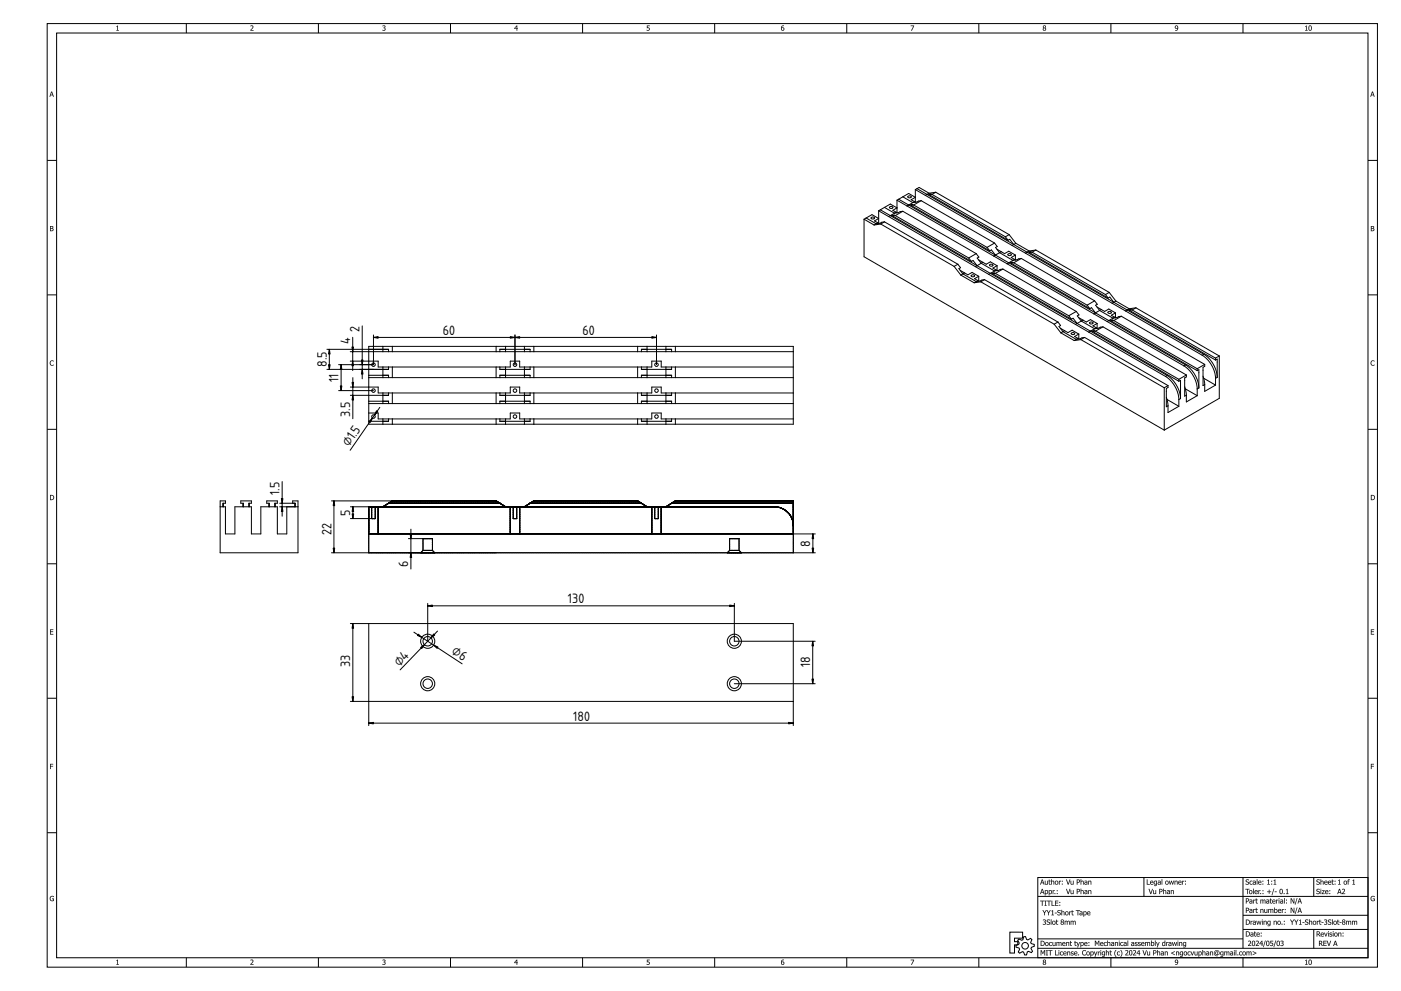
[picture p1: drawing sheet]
<svg xmlns="http://www.w3.org/2000/svg" width="594mm" height="420mm" viewBox="0 0 594 420" stroke-linecap="round" stroke-linejoin="round" font-family="sans-serif">
<defs><g id="words">
<g font-size="5.4">
<text x="152.5" y="140.9" transform="rotate(-90 152.5 140.9)">2</text>
<text x="187.8" y="142">60</text>
<text x="247" y="142">60</text>
<text x="148.5" y="146" transform="rotate(-90 148.5 146)">4</text>
<text x="138.6" y="155.5" transform="rotate(-90 138.6 155.5)">8.5</text>
<text x="143.5" y="162" transform="rotate(-90 143.5 162)">11</text>
<text x="148.5" y="176.8" transform="rotate(-90 148.5 176.8)">3.5</text>
<text x="147.9" y="189.7" transform="rotate(-55 147.9 189.7)">⌀1.5</text>
<text x="118.5" y="210" transform="rotate(-90 118.5 210)">1.5</text>
<text x="148.5" y="218.7" transform="rotate(-90 148.5 218.7)">5</text>
<text x="140.5" y="226.8" transform="rotate(-90 140.5 226.8)">22</text>
<text x="343.6" y="231.8" transform="rotate(-90 343.6 231.8)">8</text>
<text x="173.1" y="240.6" transform="rotate(-90 173.1 240.6)">6</text>
<text x="240.8" y="255.8">130</text>
<text x="191.2" y="276.9" transform="rotate(33 191.2 276.9)">⌀6</text>
<text x="148.5" y="282.9" transform="rotate(-90 148.5 282.9)">33</text>
<text x="169.4" y="282.7" transform="rotate(-46 169.4 282.7)">⌀4</text>
<text x="343.5" y="283" transform="rotate(-90 343.5 283)">18</text>
<text x="243.1" y="305.5">180</text>
</g>
</g></defs>
<g fill="none" stroke="#000" stroke-width=".42">
<path d="M20 10h564.1v400.1h-564.1zM24 14h556.1v392.1h-556.1zM79 10v4M135 10v4M191 10v4M247 10v4M303 10v4M359.1 10v4M415.1 10v4M471.1 10v4M527.1 10v4M20 68h4"/>
<path d="M580.1 68h4M20 125h4M580.1 125h4M20 182h4M580.1 182h4M20 239h4M246.4 223.4h.1M580.1 239h4M20 296h4M580.1 296h4M20 353.1h4M580.1 353.1h4"/>
<path d="M440.1 372.1h140v34h-140zM485.1 372.1v8M527.1 372.1v30M557.1 372.1v8M428.2 395.2h5.4v2.6h-3.4v1.4h1.4v1.4h-1.4v3.5h-2zM432.1 398.1l1.2 .5 .5-.2 .3-1.3h.8l.4 1.2 .6 .2 1.1-.7 .6 .6-.6 1.2 .3 .5 1.3 .3v.8l-1.2 .5-.2 .5 .6 1.1-.5 .6-1.2-.6-.5 .3-.3 1.3h-.8l-.5-1.2-.5-.2-1.1 .6-.6-.5 .5-1.2-.2-.5-1.3-.3v-.8l1.2-.5 .2-.5-.7-1.1zM440.1 380.1h140M440.1 398.1h87M527.1 388.1h53M527.1 394.1h53M557.1 394.1v8M79 406.1v4"/>
<path d="M135 406.1v4M191 406.1v4M247 406.1v4M303 406.1v4M359.1 406.1v4M415.1 406.1v4M440.1 402.1h140M471.1 406.1v4M527.1 406.1v4"/>
<circle cx="434.7" cy="401" r="1.4"/>
</g>
<g fill="#000">
<path d="M49.3 11.1l.7-.3v2l.4 .2h-1.1l.4-.2v-1.5zM106.2 10.9a.85 .85 0 0 1 1.2 .5 .85 .85 0 0 1-.7 1.1l-.3 .3h1.1v.2h-1.3l.5-.8a.58 .58 0 0 0 .5-.9 .58 .58 0 0 0-1-.1zM162.2 10.9a.63 .63 0 0 1 1-.1 .63 .63 0 0 1-.2 1 .66 .66 0 0 1 .3 1.1 .66 .66 0 0 1-1.1-.3 .51 .51 0 0 0 .6 .4 .51 .51 0 0 0 .4-.6 .51 .51 0 0 0-.6-.5v-.2a.4 .4 0 0 0 .4-.4 .4 .4 0 0 0-.3-.4 .4 .4 0 0 0-.5 .3zM274.3 10.8h1.2v.3h-.9v.6a.69 .69 0 0 1 .9 .3 .69 .69 0 0 1-.4 .9 .69 .69 0 0 1-.9-.3 .54 .54 0 0 0 .8 .1 .54 .54 0 0 0 .1-.7 .54 .54 0 0 0-.8-.1zM386.2 10.8h1.4l-1 2.2h-.3l1-1.9h-1.1zM21.4 153.1l.9-.3 .5 .2v.3a.81 .81 0 0 0-1.2 .1 .81 .81 0 0 0 0 1.1 .81 .81 0 0 0 1.2 0 .96 .96 0 0 1-1.4 .4 .96 .96 0 0 1-.2-1.4zM581.5 153.1l.9-.3 .4 .2v.3a.81 .81 0 0 0-1.1 .1 .81 .81 0 0 0 0 1.1 .81 .81 0 0 0 1.1 0 .96 .96 0 0 1-1.4 .4 .96 .96 0 0 1-.2-1.4zM21.2 266.9h1.4v.2h-1.1v.6h1v.3h-1v.8h1.1v.2h-1.4zM581.3 266.9h1.4v.2h-1.1v.6h1v.3h-1v.8h1.1v.2h-1.4zM21.2 323.9h1.3v.2h-1v.6h1v.3h-1v1h-.3zM581.3 323.9h1.3v.2h-1v.6h1v.3h-1v1h-.3zM21.4 380.1l1-.3 .5 .2v.4a.88 .88 0 0 0-1.5 .4 .88 .88 0 0 0 1.2 1v-.6h-.5v-.2h.8v.9a1.16 1.16 0 0 1-1.6-.2 1.16 1.16 0 0 1 .1-1.6z"/>
<path d="M581.5 380.1l.9-.3 .5 .2v.4a.88 .88 0 0 0-1.5 .4 .88 .88 0 0 0 1.3 1v-.6h-.5v-.2h.7v.9a1.16 1.16 0 0 1-1.5-.2 1.16 1.16 0 0 1 .1-1.6zM49.3 407.2l.7-.3v1.9l.4 .3h-1.1l.4-.3v-1.4zM106.2 407a.85 .85 0 0 1 1.2 .5 .85 .85 0 0 1-.7 1.1l-.3 .2h1.1v.3h-1.3l.5-.9a.58 .58 0 0 0 .5-.8 .58 .58 0 0 0-1-.1zM162.2 407a.63 .63 0 0 1 1-.1 .63 .63 0 0 1-.2 1 .66 .66 0 0 1 .3 1.1 .66 .66 0 0 1-1.1-.3 .51 .51 0 0 0 .6 .3 .51 .51 0 0 0 .4-.6 .51 .51 0 0 0-.6-.4v-.2a.4 .4 0 0 0 .4-.4 .4 .4 0 0 0-.3-.4 .4 .4 0 0 0-.5 .3zM274.3 406.9h1.2v.2h-.9v.6a.69 .69 0 0 1 .9 .4 .69 .69 0 0 1-.4 .9 .69 .69 0 0 1-.9-.3 .54 .54 0 0 0 .8 .1 .54 .54 0 0 0 .1-.8 .54 .54 0 0 0-.8 0zM386.2 406.9h1.4l-1 2.2h-.3l1-2h-1.1z"/>
<path d="M49.3 11.1l.7-.3v2h.4v.2h-1.1v-.2h.4v-1.5zM49.3 11.1l.4 .2v1.5l-.4 .2h1.1l-.4-.2v-2z"/>
<path d="M106.2 10.9a.72 .72 0 0 1 1-.1 .72 .72 0 0 1 .1 1l-.9 1 1.1-.1v.3h-1.3l.9-1.6-.3-.4-.6 .2zM106.2 10.9l.2 .2a.52 .52 0 0 1 .8 .2 .52 .52 0 0 1-.3 .7l-.7 1h1.3v-.2h-1.1a1.07 1.07 0 0 0 .9-.9 1.07 1.07 0 0 0-.5-1.1z"/>
<path d="M162.2 10.9a.64 .64 0 0 1 1-.1 .64 .64 0 0 1-.2 1l.5 .4-.2 .7h-1.1v-.3l.7 .2 .3-.5-.6-.3 .5-.8h-.9zM162.2 10.9l.2 .2a.4 .4 0 0 1 .5-.1 .4 .4 0 0 1 .2 .5 .4 .4 0 0 1-.5 .2v.2a.52 .52 0 0 1 .6 .5 .52 .52 0 0 1-.4 .6 .52 .52 0 0 1-.6-.4v.3a.73 .73 0 0 0 1.1 0 .73 .73 0 0 0-.3-1.1l.4-.3-.1-.6z"/>
<path d="M219.1 10.8h.2v1.2h.3l-.3 1h-.2v-.7h-1zM219.1 11.2l-.8 .8h.8z"/>
<path d="M219.1 10.8h.2v1.2h.3l-.3 1h-.3l.1-.7h-1zM219.1 10.8l-1 1.5 1-.1v.8h.2l.3-1h-.3v-1.2zM219 11.2l-.7 .8h.8zM219.1 11.1v.9h-.8z"/>
<path d="M274.3 10.8h1.2v.3h-.9v.6a.7 .7 0 0 1 .9 .3 .7 .7 0 0 1-.4 1 .7 .7 0 0 1-.9-.4l.9 .1a.53 .53 0 0 0-.1-.8 .53 .53 0 0 0-.7 .1zM274.3 10.8v1.1l.8 .1a.54 .54 0 0 1-.1 .8 .54 .54 0 0 1-.8-.2v.3l.8 .1 .5-.7-.2-.5-.7-.1v-.6h.9v-.3z"/>
<path d="M331.5 11l.9-.2v.3l-.7 .1-.2 .6a.74 .74 0 0 1 1 .5 .74 .74 0 0 1-.8 .9 .74 .74 0 0 1-.5-1.2zM331.5 12.3a.42 .42 0 0 0 .8 0 .42 .42 0 0 0-.8 0z"/>
<path d="M331.5 11l.9-.2v.3l-.7 .1-.2 .6a.71 .71 0 0 1 1 0 .71 .71 0 0 1-.1 1l-.7 .2-.4-.3-.1-1zM331.4 11.1a.97 .97 0 0 0-.3 1.3 .97 .97 0 0 0 1.3 .4l-.1-1.1-.8 .1 .2-.6 .7-.1v-.3zM331.5 12.2a.41 .41 0 0 0 .8 0 .41 .41 0 0 0-.8 0zM331.4 12.3a.45 .45 0 0 1 .9 0 .45 .45 0 0 1-.9 0z"/>
<path d="M386.2 10.8h1.4l-.9 2.2h-.4l1-1.9h-1.1zM386.2 10.8v.3h1.2l-1.1 1.9h.3l1-2.2z"/>
<path d="M442.6 11.1l.1 .5h.5a.37 .37 0 0 0-.1-.5 .37 .37 0 0 0-.5 0zM442.6 11.1a.43 .43 0 0 1 .7 .1 .43 .43 0 0 1-.4 .6 .43 .43 0 0 1-.4-.6zM442.5 12.4a.4 .4 0 0 0 .8 0 .4 .4 0 0 0-.8 0zM442.5 12.4a.43 .43 0 0 1 .8 0 .43 .43 0 0 1-.8 0zM442.4 10.9l.3-.1a.59 .59 0 0 1 .8 .3 .59 .59 0 0 1-.3 .7 .68 .68 0 0 1 .2 1.1 .68 .68 0 0 1-1 0l-.2-.5 .3-.6-.3-.3zM442.4 10.9l-.1 .6 .3 .3a.65 .65 0 0 0-.2 1 .65 .65 0 0 0 1 0 .65 .65 0 0 0-.2-1l.2-.2a.61 .61 0 0 0-.2-.8 .61 .61 0 0 0-.8 .1z"/>
<path d="M442.5 11.3a.4 .4 0 0 0 .8 0 .4 .4 0 0 0-.8 0zM442.5 12.4a.41 .41 0 0 0 .8 0 .41 .41 0 0 0-.8 0zM442.4 10.9l.3-.1a.59 .59 0 0 1 .8 .3 .59 .59 0 0 1-.3 .7 .65 .65 0 0 1 .1 1 .65 .65 0 0 1-1 0 .65 .65 0 0 1 .2-1l-.3-.3z"/>
<path d="M498.4 11.5a.46 .46 0 0 0 .9 0 .46 .46 0 0 0-.9 0zM498.4 11.5a.5 .5 0 0 1 1 0 .5 .5 0 0 1-1 0zM498.4 11l.9-.1 .3 .9-.4 1.1-.9 .1v-.3l.8-.1 .2-.5a.71 .71 0 0 1-1-.1 .71 .71 0 0 1 .1-1zM498.4 11v1.1l.9-.1-.2 .6-.7 .1v.3a1.09 1.09 0 0 0 1.2-1 1.09 1.09 0 0 0-1-1.2z"/>
<path d="M498.4 11.5a.48 .48 0 0 0 .9 0 .48 .48 0 0 0-.9 0zM498.4 11a1.05 1.05 0 0 1 1.3 .8 1.05 1.05 0 0 1-.9 1.2h-.4v-.3h.6l.3-.6a.71 .71 0 0 1-1-.1 .71 .71 0 0 1 .1-1z"/>
<path d="M553.4 11.1l.7-.3v2l.4 .2h-1.1l.4-.2v-1.5zM555.1 10.9a.89 .89 0 0 1 1.1 .2 .89 .89 0 0 1 0 1.2 .74 .74 0 0 1-.9 .7 .74 .74 0 0 1-.5-1.1zM555.3 11.1a.98 .98 0 0 0 .4 1.6 .98 .98 0 0 0-.4-1.6z"/>
<path d="M553.4 11.1l.7-.3v2h.4v.2h-1.1v-.2h.4v-1.5zM553.4 11.1l.4 .2v1.5l-.4 .2h1.1l-.4-.2v-2zM555.1 10.9a.9 .9 0 0 1 1.1 .2 .9 .9 0 0 1 0 1.2 .76 .76 0 0 1-.9 .7 .76 .76 0 0 1-.5-1.1zM555.2 10.9l-.2 .2a1.08 1.08 0 0 0-.2 1.2 1.08 1.08 0 0 0 1.1 .6l.1-.1a1.08 1.08 0 0 0 .3-1.3 1.08 1.08 0 0 0-1.1-.6zM555.3 11.1l-.1 .8a.52 .52 0 0 0 0 .7 .52 .52 0 0 0 .7 0 .52 .52 0 0 0 0-.7l-.1-.7zM555.3 11.1l.6 .3-.2 1.4-.5-.4z"/>
<path d="M21.7 38.8h.4l.7 2.2h-.3l-.2-.6h-.8l-.2 .6h-.3zM21.7 38.8l-.7 2.2h.3l.2-.6h.8l.2 .6h.3l-.7-2.2zM21.9 39.1l-.3 1h.6zM21.9 39.1l.4 1.1h-.8z"/>
<path d="M21.7 38.8h.4l.7 2.2h-.3l-.2-.6h-.8l-.2 .6h-.3zM21.9 39.1l-.3 1h.6z"/>
<path d="M581.8 38.8h.4l.7 2.2h-.3l-.2-.6h-.8l-.2 .6h-.4zM581.8 38.8l-.7 2.2h.3l.1-.6h.9l.2 .6h.3l-.7-2.2zM582 39.1l-.4 1h.7zM582 39.1l.3 1.1h-.7z"/>
<path d="M581.8 38.8h.4l.7 2.2h-.3l-.2-.6h-.8l-.2 .6h-.3zM582 39.1l-.4 1h.7z"/>
<path d="M21.2 95.8l1.3 .3-.2 .7 .4 .7-.4 .4-1.1 .1zM21.5 96.1v.6h.3a.35 .35 0 0 0 .5-.3 .35 .35 0 0 0-.5-.3zM21.5 97v.8a.5 .5 0 0 0 .9-.2 .5 .5 0 0 0-.6-.6z"/>
<path d="M21.2 95.8l1.3 .2 .1 .5-.3 .3a.6 .6 0 0 1 .4 .5 .6 .6 0 0 1-.2 .5l-1.3 .2zM21.2 95.8v2.2h.6a.65 .65 0 0 0 .9-.4 .65 .65 0 0 0-.4-.8l.3-.5-.2-.4zM21.5 96.1v.6l.7-.1v-.5zM21.5 96.1h.3a.36 .36 0 0 1 .5 .3 .36 .36 0 0 1-.5 .3h-.3zM21.5 97v.8l.7-.1 .1-.6zM21.5 96.9l.8 .2v.5l-.8 .2z"/>
<path d="M581.3 95.8l1.3 .3-.2 .7 .4 .7-.4 .4-1.1 .1zM581.6 96.1v.6h.3a.35 .35 0 0 0 .5-.3 .35 .35 0 0 0-.5-.3zM581.6 97v.8a.5 .5 0 0 0 .8-.2 .5 .5 0 0 0-.5-.6z"/>
<path d="M581.3 95.8l1.3 .2 .1 .5-.3 .3a.6 .6 0 0 1 .4 .5 .6 .6 0 0 1-.2 .5l-1.3 .2zM581.3 95.8v2.2h.6a.65 .65 0 0 0 .8-.4 .65 .65 0 0 0-.3-.8l.3-.5-.2-.4zM581.6 96.1v.6l.7-.1v-.5zM581.6 96.1h.3a.36 .36 0 0 1 .5 .3 .36 .36 0 0 1-.5 .3h-.3zM581.6 97v.8l.7-.1 .1-.6zM581.6 96.9l.8 .2v.5l-.8 .2z"/>
<path d="M21.4 153.1l.7-.3 .7 .2v.4l-.7-.3-.5 .2a.85 .85 0 0 0-.2 1.1 .85 .85 0 0 0 1.1 .3l.3-.2-.3 .5a1.12 1.12 0 0 1-1.4-.5 1.12 1.12 0 0 1 .3-1.4zM21.4 153.1a1.11 1.11 0 0 0-.2 1.5 1.11 1.11 0 0 0 1.5 .3l.1-.4-.7 .3-.5-.2a.85 .85 0 0 1-.1-1.3 .85 .85 0 0 1 1.2 0l-.2-.4z"/>
<path d="M581.4 153.1l.8-.3 .6 .2v.4l-.6-.3-.5 .2a.85 .85 0 0 0-.2 1.1 .85 .85 0 0 0 1.1 .3l.2-.2-.3 .5a1.12 1.12 0 0 1-1.3-.5 1.12 1.12 0 0 1 .2-1.4zM581.5 153.1a1.11 1.11 0 0 0-.2 1.5 1.11 1.11 0 0 0 1.5 .3v-.4l-.6 .3-.5-.2a.85 .85 0 0 1-.2-1.3 .85 .85 0 0 1 1.3 0l-.3-.4z"/>
<path d="M21.2 209.8h.5a1.1 1.1 0 0 1 1.2 1.1 1.1 1.1 0 0 1-1.2 1.1h-.5zM21.5 210.1v1.7a.88 .88 0 0 0 1.1-.9 .88 .88 0 0 0-1.1-.8z"/>
<path d="M21.2 209.8h.5a1.11 1.11 0 0 1 1.3 1.1 1.11 1.11 0 0 1-1.3 1.1h-.5zM21.2 209.8v2.2l1.3-.1 .4-.8-.2-.8zM21.5 210.1v1.7a.86 .86 0 0 0 1.1-.9 .86 .86 0 0 0-1.1-.8zM21.5 210.1l1.1 .4v.7l-.4 .5-.7 .1z"/>
<path d="M581.3 209.8h.5a1.1 1.1 0 0 1 1.2 1.1 1.1 1.1 0 0 1-1.2 1.1h-.5zM581.6 210.1v1.7a.88 .88 0 0 0 1.1-.9 .88 .88 0 0 0-1.1-.8z"/>
<path d="M581.3 209.8h.5a1.11 1.11 0 0 1 1.2 1.1 1.11 1.11 0 0 1-1.2 1.1h-.5zM581.3 209.8v2.2l1.3-.1 .4-.8-.2-.8zM581.6 210.1v1.7a.86 .86 0 0 0 1.1-.9 .86 .86 0 0 0-1.1-.8zM581.6 210.1l1.1 .4v.7l-.4 .5-.7 .1z"/>
<path d="M21.2 266.8h1.4v.3h-1.1v.6h1v.3h-1v.8h1.1v.3h-1.4zM21.2 266.9v2.1h1.4v-.2h-1.1v-.8h1v-.3h-1v-.6h1.1v-.2z"/>
<path d="M581.3 266.8h1.4v.3h-1.1v.6h1v.3h-1v.8h1.1v.3h-1.4zM581.3 266.9v2.1h1.4v-.2h-1.1v-.8h1v-.3h-1v-.6h1.1v-.2z"/>
<path d="M21.2 323.8h1.3v.3h-1v.6h1v.3h-1v1.1h-.3zM21.2 323.9v2.1h.3v-1h1v-.3l-1 .1v-.7h1v-.2z"/>
<path d="M581.3 323.8h1.3v.3h-1v.6h1v.3h-1v1.1h-.3zM581.3 323.9v2.1h.3v-1h1v-.3l-1 .1v-.7h1v-.2z"/>
<path d="M441.8 372.9h.4l.7 2.2h-.3l-.2-.7h-.9l-.1 .7h-.4zM441.8 372.9l-.8 2.2h.3l.2-.7h.9l.2 .7h.3l-.8-2.2zM441.9 373.2l-.3 1h.7zM442 373.1l.3 1.1h-.7zM443 373.4h.3l.1 1.3 .2 .1 .5-.2-.1-1.2h.4v1.7l-1.2-.1zM443 373.4l.2 1.5 1.1 .2v-1.7h-.2v1.2l-.5 .3-.3-.3v-1.2zM444.7 372.9h.3v.5h.5v.3h-.5l.1 1 .4 .1v.3l-.7-.2zM444.8 372.9v1.9l.7 .2-.5-.6v-.8l.5-.2h-.5v-.5zM445.7 372.8h.3v.8l.5-.2 .5 .2v1.5h-.3v-1.3l-.3-.2-.4 .2v1.3h-.3zM445.7 372.8v2.3h.3v-1.3a.41 .41 0 0 1 .5-.2 .41 .41 0 0 1 .3 .5l-.1 1h.3v-1.1a.55 .55 0 0 0-.4-.6 .55 .55 0 0 0-.6 .2v-.8zM447.1 374.2a.85 .85 0 0 1 1.7 0 .85 .85 0 0 1-1.7 0zM447.1 374.2a.8 .8 0 0 0 1.6 0 .8 .8 0 0 0-1.6 0zM447.7 373.8a.58 .58 0 0 0-.1 .8 .58 .58 0 0 0 .9 0 .58 .58 0 0 0-.2-.8zM447.3 374.3a.6 .6 0 0 1 1.2 0 .6 .6 0 0 1-1.2 0zM449 373.4l.3 .3 .6-.3v.3l-.6 .2v1.2h-.3zM449 373.4v1.7h.3v-1.2l.6-.2v-.3l-.6 .3zM450.3 373.4h.3v.4h-.3zM450.3 373.4v.4h.3v-.4zM450.3 374.6h.3v.5h-.3zM450.3 374.6v.5h.3v-.5z"/>
<path d="M441.8 376.9h.4l.7 2.2h-.3l-.2-.7h-.9l-.1 .7h-.4zM441.8 376.9l-.8 2.2h.3l.2-.7h.9l.2 .7h.3l-.8-2.2zM441.9 377.2l-.3 1h.7zM442 377.1l.3 1.1h-.7zM443 377.4l.3 .2a.78 .78 0 0 1 1.2 .7 .78 .78 0 0 1-1.2 .7l.1 .7h-.4zM443.1 377.4v2.3h.2v-.8a.75 .75 0 0 0 1.1-.6 .75 .75 0 0 0-1.1-.7zM443.3 377.8v.9a.53 .53 0 0 0 .8-.4 .53 .53 0 0 0-.8-.5zM443.3 377.8a.55 .55 0 0 1 .9 .5 .55 .55 0 0 1-.9 .4zM444.7 377.4l.3 .2a.78 .78 0 0 1 1.1 .7 .78 .78 0 0 1-1.1 .7v.7h-.3zM444.7 377.4v2.3h.3v-.8a.75 .75 0 0 0 1.1-.6 .75 .75 0 0 0-1.1-.7zM445 377.8v.9a.53 .53 0 0 0 .8-.4 .53 .53 0 0 0-.8-.5zM445 377.8a.55 .55 0 0 1 .8 .5 .55 .55 0 0 1-.8 .4zM446.4 377.4l.3 .3 .6-.3v.3l-.6 .2v1.2h-.3zM446.4 377.4v1.7h.3l-.1-1.2 .6-.2v-.3l-.6 .3zM447.1 378.6h.4v.5h-.4zM447.1 378.6v.5h.4v-.5zM448.1 377.4h.4v.5h-.4zM448.1 377.4v.4h.4v-.4zM448.1 378.6h.4v.5h-.4zM448.1 378.6v.5h.4v-.5z"/>
<path d="M441.8 372.9h.3l.8 2.2h-.3l-.2-.7h-.9l-.2 .7h-.3zM442 373.2l-.4 1h.7zM443 373.4h.3v1.2l.3 .2 .5-.2v-1.2h.2v1.7l-1.1-.1zM444.8 372.9h.2v.5h.5l-.5 .2v1.1l.5 .3-.7-.1zM445.7 372.8h.3v.8a.56 .56 0 0 1 .7-.2 .56 .56 0 0 1 .3 .6v1.1h-.3v-1.3l-.3-.2-.4 .2v1.3h-.3zM447.1 374.2a.85 .85 0 0 1 1.7 0 .85 .85 0 0 1-1.7 0zM447.4 374.2a.55 .55 0 0 0 1.1 0 .55 .55 0 0 0-1.1 0zM449 373.4l.3 .3 .6-.3v.3l-.6 .2v1.2h-.3zM450.3 373.4h.3v.4h-.3zM450.3 374.6h.3v.5h-.3z"/>
<path d="M441.8 376.9h.3l.8 2.2h-.3l-.2-.7h-.9l-.2 .7h-.3zM442 377.2l-.4 1h.7zM443.1 377.4l.2 .2a.77 .77 0 0 1 1.1 .7 .77 .77 0 0 1-1.1 .7v.7h-.2zM443.3 377.8v.9a.54 .54 0 0 0 .9-.4 .54 .54 0 0 0-.9-.5zM444.7 377.4l.3 .2a.77 .77 0 0 1 1.1 .7 .77 .77 0 0 1-1.1 .7v.7h-.3zM445 377.8v.9a.54 .54 0 0 0 .8-.4 .54 .54 0 0 0-.8-.5zM446.4 377.4l.3 .3 .5-.3v.3l-.5 .2v1.2h-.3zM447.1 378.6h.4v.5h-.4zM448.1 377.4h.4v.4h-.4zM448.1 378.6h.4v.5h-.4z"/>
<path d="M452.1 372.9h.3l.6 1.8 .6-1.8h.3l-.8 2.2h-.3zM454 373.4h.2l.1 1.2 .2 .2 .5-.2v-1.2h.2v1.7l-1.1-.1zM456.6 372.9h.5a.73 .73 0 0 1 .9 .8 .73 .73 0 0 1-1.1 .5v.9h-.3zM456.9 373.1v.9a.51 .51 0 0 0 .8-.4 .51 .51 0 0 0-.8-.5zM458.2 372.8h.3v.8a.56 .56 0 0 1 .7-.2 .56 .56 0 0 1 .3 .6v1.1h-.3v-1.3l-.3-.2-.4 .2v1.3h-.3zM460.1 374.4l.1 .4 .6-.1v-.5zM459.9 373.5l1.1 .1 .1 1.5-.3-.2a.59 .59 0 0 1-.8 .1 .59 .59 0 0 1-.2-.8 .59 .59 0 0 1 .8-.2l.1-.3h-.8zM461.5 373.4l.3 .2a.56 .56 0 0 1 .6-.2 .56 .56 0 0 1 .4 .6v1.1h-.3v-1.3l-.3-.2-.4 .2v1.3h-.3z"/>
<path d="M452.1 376.9h.3l.6 1.8 .6-1.8h.3l-.8 2.2h-.3zM454 377.4h.2l.1 1.2 .2 .2 .5-.2v-1.2h.2v1.7l-1.1-.1zM456.6 376.9h.5a.73 .73 0 0 1 .9 .8 .73 .73 0 0 1-1.1 .5v.9h-.3zM456.9 377.1v.9a.51 .51 0 0 0 .8-.4 .51 .51 0 0 0-.8-.5zM458.2 376.8h.3v.8a.56 .56 0 0 1 .7-.2 .56 .56 0 0 1 .3 .6v1.1h-.3v-1.3l-.3-.2-.4 .2v1.3h-.3zM460.1 378.4l.1 .4 .6-.1v-.5zM459.9 377.5l1.1 .1 .1 1.5-.3-.2a.59 .59 0 0 1-.8 .1 .59 .59 0 0 1-.2-.8 .59 .59 0 0 1 .8-.2l.1-.3h-.8zM461.5 377.4l.3 .2a.56 .56 0 0 1 .6-.2 .56 .56 0 0 1 .4 .6v1.1h-.3v-1.3l-.3-.2-.4 .2v1.3h-.3z"/>
<path d="M452 372.9h.4l.6 1.8 .6-1.8h.3l-.8 2.2h-.3zM452.1 372.9l.7 2.2h.3l.8-2.2h-.3l-.6 1.8-.6-1.8zM453.9 373.4h.3l.1 1.3 .2 .1 .5-.2-.1-1.2h.4v1.7l-1.2-.1zM454 373.4l.1 1.5 1.1 .2v-1.7h-.2v1.2l-.5 .3-.3-.3v-1.2zM456.6 372.9h1l.4 .5-.2 .6-.9 .2v.9h-.3zM456.6 372.9v2.2h.3v-.9l.9-.2 .1-.6-.3-.4zM456.9 373.1v.9l.6-.1v-.7zM456.9 373.1a.53 .53 0 0 1 .8 .4 .53 .53 0 0 1-.8 .5zM458.2 372.8h.3v.8l.5-.2 .5 .2v1.5h-.3v-1.3l-.3-.2-.4 .2v1.3h-.3zM458.2 372.8v2.3h.3v-1.3a.41 .41 0 0 1 .5-.2 .41 .41 0 0 1 .3 .5l-.1 1h.3v-1.1a.55 .55 0 0 0-.4-.6 .55 .55 0 0 0-.6 .2v-.8zM460.2 374.4l.1 .4 .5-.1v-.5zM460.1 374.4l.7-.2v.5l-.6 .1zM459.9 373.4l1.2 .3v1.4l-.5-.1a.53 .53 0 0 1-.8-.1 .53 .53 0 0 1 .3-.8l.7-.1a.48 .48 0 0 0-.3-.5 .48 .48 0 0 0-.6 .2zM459.9 373.5v.2l.7-.1 .2 .3-.8 .3-.1 .8 1.2 .1-.1-1.5zM461.5 373.4l1.1 .1 .2 1.6h-.3l-.1-1.3-.2-.2-.4 .2v1.3h-.3zM461.5 373.4v1.7h.3l-.1-1.3a.41 .41 0 0 1 .6-.2 .41 .41 0 0 1 .2 .5v1h.3l-.1-1.1a.55 .55 0 0 0-.3-.6 .55 .55 0 0 0-.7 .2z"/>
<path d="M452 376.9h.4l.6 1.8 .6-1.8h.3l-.8 2.2h-.3zM452.1 376.9l.7 2.2h.3l.8-2.2h-.3l-.6 1.8-.6-1.8zM453.9 377.4h.3l.1 1.3 .2 .1 .5-.2-.1-1.2h.4v1.7l-1.2-.1zM454 377.4l.1 1.5 1.1 .2v-1.7h-.2v1.2l-.5 .3-.3-.2v-1.3zM456.6 376.9h1l.4 .5-.2 .6-.9 .2v.9h-.3zM456.6 376.9v2.2h.3v-.9l.9-.2 .1-.6-.3-.4zM456.9 377.1v.9l.6-.1v-.7zM456.9 377.1a.53 .53 0 0 1 .8 .4 .53 .53 0 0 1-.8 .5zM458.2 376.8h.3v.8l.5-.2 .5 .2v1.5h-.3v-1.3l-.3-.2-.4 .2v1.3h-.3zM458.2 376.8v2.3h.3v-1.3a.41 .41 0 0 1 .5-.2 .41 .41 0 0 1 .3 .5l-.1 1h.3v-1.1a.55 .55 0 0 0-.4-.6 .55 .55 0 0 0-.6 .2v-.8zM460.2 378.4l.1 .4 .5-.1v-.5zM460.1 378.4l.7-.2v.5l-.6 .1zM459.9 377.4l1.2 .3v1.4l-.5-.1a.53 .53 0 0 1-.8-.1 .53 .53 0 0 1 .3-.8l.7-.1a.48 .48 0 0 0-.3-.5 .48 .48 0 0 0-.6 .2zM459.9 377.5v.2l.7-.1 .2 .3-.8 .3-.1 .8 1.2 .1-.1-1.5zM461.5 377.4l1.1 .1 .2 1.6h-.3l-.1-1.3-.2-.2-.4 .2v1.3h-.3zM461.5 377.4v1.7h.3l-.1-1.3a.41 .41 0 0 1 .6-.2 .41 .41 0 0 1 .2 .5v1h.3l-.1-1.1a.55 .55 0 0 0-.3-.6 .55 .55 0 0 0-.7 .2z"/>
<path d="M486.3 372.9h.3v1.9h1v.3h-1.3zM487.9 373.6h1l.2 .7-1.2 .1 .4 .4 .7-.1a.82 .82 0 0 1-1.2 .2 .82 .82 0 0 1 .1-1.3zM488.1 373.7l-.2 .4h.9l-.2-.5zM489.6 373.8a.54 .54 0 0 0-.1 .8 .54 .54 0 0 0 .8 0v-.9zM489.4 373.6l1.2-.2v1.5a.65 .65 0 0 1-.4 .7 .65 .65 0 0 1-.8-.3 .54 .54 0 0 0 .7 .1 .54 .54 0 0 0 .2-.6l-.2 .2a.8 .8 0 0 1-.9-.5 .8 .8 0 0 1 .2-.9zM491.2 374.4l.1 .4 .6-.1v-.5zM491 373.5l1.1 .1 .1 1.5-.3-.2a.59 .59 0 0 1-.8 .1 .59 .59 0 0 1-.2-.8 .59 .59 0 0 1 .8-.2l.1-.3h-.8zM492.6 372.8h.3v2.3h-.3zM493.9 374.2a.82 .82 0 0 1 1.6 0 .82 .82 0 0 1-1.6 0zM494.2 374.2a.55 .55 0 0 0 1.1 0 .55 .55 0 0 0-1.1 0zM495.7 373.4h.3l.2 1.3 .4-1.3 .7 1.3 .2-1.3h.3l-.4 1.7h-.3l-.4-1.3-.4 1.3h-.2zM498.1 373.4l.2 .2a.56 .56 0 0 1 .7-.2 .56 .56 0 0 1 .3 .6v1.1h-.2l-.1-1.3-.2-.2-.5 .2v1.3h-.2zM499.8 373.6h1l.2 .7-1.1 .1 .4 .4 .7-.1a.82 .82 0 0 1-1.3 .2 .82 .82 0 0 1 .1-1.3zM500 373.7l-.1 .4h.9l-.3-.5zM501.3 373.4l.3 .3 .6-.3v.3l-.6 .2v1.2h-.3zM502.5 373.4h.4v.4h-.4zM502.5 374.6h.4v.5h-.4z"/>
<path d="M486.3 372.9h.3v1.9h1v.3h-1.3zM486.3 372.9v2.2h1.3v-.3h-1v-1.9zM487.8 373.6l.9-.2 .4 .5v.4h-1.2a.66 .66 0 0 0 1.1 .3v.1a.84 .84 0 0 1-1.3 .2 .84 .84 0 0 1 .1-1.3zM487.9 373.6a.86 .86 0 0 0-.2 1.1 .86 .86 0 0 0 1.1 .3l.2-.3-.7 .1-.4-.6 1.2 .1-.2-.6-.5-.3zM488.1 373.7l-.2 .4h.9l-.2-.5zM488.1 373.7l.5-.1 .2 .5h-.9zM489.6 373.8a.53 .53 0 0 0-.1 .7 .53 .53 0 0 0 .8 .1v-.9zM489.6 373.8l.7-.1-.1 1a.56 .56 0 0 1-.7-.2 .56 .56 0 0 1 .1-.7zM489.4 373.6l1.2-.2v1.5a.66 .66 0 0 1-.4 .8 .66 .66 0 0 1-.8-.4l.7 .1 .1-.5a.78 .78 0 0 1-1-.3 .78 .78 0 0 1 .2-1zM489.4 373.6l-.1 .3a.7 .7 0 0 0 .1 .9 .7 .7 0 0 0 .9 0 .55 .55 0 0 1-.2 .6 .55 .55 0 0 1-.7-.1l.2 .3a.71 .71 0 0 0 1-.7v-1.5zM491.3 374.4v.4l.6-.1v-.5zM491.2 374.4l.7-.2v.5l-.6 .1zM491 373.4l1.2 .3v1.4l-.5-.1a.53 .53 0 0 1-.8-.1 .53 .53 0 0 1 .3-.8l.7-.1a.48 .48 0 0 0-.3-.5 .48 .48 0 0 0-.6 .2zM491 373.5v.2l.7-.1 .2 .3-.8 .3-.1 .8 1.2 .1-.1-1.5zM492.6 372.8h.3v2.3h-.3zM492.6 372.8v2.3h.3v-2.3zM493.9 374.2a.85 .85 0 0 1 1.7 0 .85 .85 0 0 1-1.7 0zM493.9 374.2a.8 .8 0 0 0 1.6 0 .8 .8 0 0 0-1.6 0zM494.5 373.8a.58 .58 0 0 0-.1 .8 .58 .58 0 0 0 .9 0 .58 .58 0 0 0-.2-.8zM494.1 374.3a.6 .6 0 0 1 1.2 0 .6 .6 0 0 1-1.2 0zM495.7 373.4h.3l.2 1.3 .4-1.3h.3l.4 1.3 .2-1.3h.3l-.4 1.7h-.3l-.4-1.3-.3 1.3h-.3zM495.7 373.4l.4 1.7h.2l.4-1.4 .4 1.4h.3l.4-1.7h-.3l-.2 1.3-.4-1.3-.7 1.3-.2-1.3zM498 373.4l1.2 .1 .2 1.6h-.4v-1.3l-.2-.2-.5 .2v1.3h-.3zM498.1 373.4v1.7h.2v-1.3a.41 .41 0 0 1 .5-.2 .41 .41 0 0 1 .3 .5v1h.2v-1.1a.55 .55 0 0 0-.3-.6 .55 .55 0 0 0-.7 .2zM499.8 373.6l.8-.2 .4 .5v.4h-1.1a.66 .66 0 0 0 1.1 .3v.1a.84 .84 0 0 1-1.3 .2 .84 .84 0 0 1 .1-1.3zM499.8 373.6a.86 .86 0 0 0-.1 1.1 .86 .86 0 0 0 1 .3l.3-.3-.7 .1-.4-.6 1.1 .1-.1-.6-.5-.3zM500 373.7l-.1 .4h.9l-.3-.5zM500 373.7l.5-.1 .3 .5h-.9zM501.3 373.4l.3 .3 .6-.3v.3l-.6 .2v1.2h-.3zM501.3 373.4v1.7h.3v-1.2l.6-.2v-.3l-.6 .3zM502.5 373.4h.4v.4h-.4zM502.5 373.4v.4h.4v-.4zM502.5 374.6h.4v.5h-.4zM502.5 374.6v.5h.4v-.5z"/>
<path d="M487.1 376.9h.3l.6 1.8 .6-1.8h.3l-.8 2.2h-.3zM489 377.4h.2l.1 1.2 .2 .2 .5-.2v-1.2h.2v1.7l-1.1-.1zM491.6 376.9h.5a.73 .73 0 0 1 .9 .8 .73 .73 0 0 1-1.1 .5v.9h-.3zM491.9 377.1v.9a.51 .51 0 0 0 .8-.4 .51 .51 0 0 0-.8-.5zM493.2 376.8h.3v.8a.56 .56 0 0 1 .7-.2 .56 .56 0 0 1 .3 .6v1.1h-.3v-1.3l-.3-.2-.4 .2v1.3h-.3zM495.1 378.4l.2 .4 .5-.1v-.5zM494.9 377.5l1.1 .1 .1 1.5-.3-.2a.59 .59 0 0 1-.8 .1 .59 .59 0 0 1-.2-.8 .59 .59 0 0 1 .8-.2l.1-.3h-.8zM496.5 377.4l.3 .2a.56 .56 0 0 1 .6-.2 .56 .56 0 0 1 .4 .6v1.1h-.3v-1.3l-.3-.2-.4 .2v1.3h-.3z"/>
<path d="M487 376.9h.4l.6 1.8 .6-1.8h.3l-.8 2.2h-.3zM487.1 376.9l.7 2.2h.3l.8-2.2h-.3l-.6 1.8-.6-1.8zM488.9 377.4h.3l.1 1.3 .2 .1 .5-.2v-1.2h.3v1.7l-1.2-.1zM489 377.4l.1 1.5 1.1 .2v-1.7h-.2v1.2l-.5 .3-.3-.2v-1.3zM491.6 376.9h1l.4 .5-.2 .6-.9 .2v.9h-.3zM491.6 376.9v2.2h.3v-.9l.9-.2 .1-.6-.3-.4zM491.9 377.1v.9l.7-.1-.1-.7zM491.9 377.1a.53 .53 0 0 1 .8 .4 .53 .53 0 0 1-.8 .5zM493.2 376.8h.3v.8l.5-.2 .5 .2v1.5h-.3v-1.3l-.3-.2-.4 .2v1.3h-.3zM493.2 376.8v2.3h.3v-1.3a.41 .41 0 0 1 .5-.2 .41 .41 0 0 1 .3 .5l-.1 1h.3v-1.1a.55 .55 0 0 0-.4-.6 .55 .55 0 0 0-.6 .2v-.8zM495.2 378.4l.1 .4 .5-.1v-.5zM495.1 378.4l.7-.2v.5l-.6 .1zM494.9 377.4l1.2 .3v1.4l-.5-.1a.53 .53 0 0 1-.8-.1 .53 .53 0 0 1 .3-.8l.7-.1a.48 .48 0 0 0-.3-.5 .48 .48 0 0 0-.6 .2zM494.9 377.5v.2l.7-.1 .2 .3-.8 .3-.1 .8 1.2 .1-.1-1.5zM496.5 377.4l1.1 .1 .2 1.6h-.3l-.1-1.3-.2-.2-.4 .2v1.3h-.3zM496.5 377.4v1.7h.3l-.1-1.3a.41 .41 0 0 1 .6-.2 .41 .41 0 0 1 .2 .5v1h.3v-1.1a.55 .55 0 0 0-.4-.6 .55 .55 0 0 0-.7 .2z"/>
<path d="M528.1 376.9h1.7v.2h-.7v2h-.3v-2h-.7zM528.1 376.9v.2h.7v2h.3v-2h.7v-.2zM529.4 378.2a.85 .85 0 0 1 1.7 0 .85 .85 0 0 1-1.7 0zM529.5 378.2a.8 .8 0 0 0 1.6 0 .8 .8 0 0 0-1.6 0zM530 377.8a.58 .58 0 0 0-.1 .8 .58 .58 0 0 0 .9 0 .58 .58 0 0 0-.1-.8zM529.7 378.3a.57 .57 0 0 1 1.1 0 .57 .57 0 0 1-1.1 0zM531.3 376.8h.4v2.3h-.4zM531.4 376.8v2.3h.2v-2.3zM532.1 377.6l.9-.2 .3 .5 .1 .4h-1.2a.66 .66 0 0 0 1.1 .3v.1a.84 .84 0 0 1-1.3 .2 .84 .84 0 0 1 .1-1.3zM532.1 377.6a.86 .86 0 0 0-.1 1.1 .86 .86 0 0 0 1.1 .3l.2-.3-.7 .1-.4-.6 1.1 .1-.1-.6-.5-.3zM532.3 377.7l-.1 .4h.9l-.2-.5zM532.3 377.7l.6-.1 .2 .5h-.9zM533.6 377.4l.3 .3 .6-.3v.3l-.6 .2v1.2h-.3zM533.6 377.4v1.7h.3v-1.2l.6-.2v-.3l-.6 .3zM534.4 378.6h.4v.5h-.4zM534.4 378.6v.5h.3v-.5zM535.4 377.4h.3v.5h-.3zM535.4 377.4v.4h.3v-.4zM535.4 378.6h.3v.5h-.3zM535.4 378.6v.5h.3v-.5z"/>
<path d="M528.1 376.9h1.7v.2h-.7v2h-.3v-2h-.7zM529.4 378.2a.85 .85 0 0 1 1.7 0 .85 .85 0 0 1-1.7 0zM529.7 378.2a.55 .55 0 0 0 1.1 0 .55 .55 0 0 0-1.1 0zM531.4 376.8h.2v2.3h-.2zM532.1 377.6h1.1l.1 .7-1.1 .1 .4 .4 .7-.1a.82 .82 0 0 1-1.3 .2 .82 .82 0 0 1 .1-1.3zM532.3 377.7l-.1 .4h.9l-.2-.5zM533.6 377.4l.3 .3 .6-.3v.3l-.6 .2v1.2h-.3zM534.4 378.6h.3v.5h-.3zM535.4 377.4h.3v.4h-.3zM535.4 378.6h.3v.5h-.3z"/>
<path d="M528.4 373a.71 .71 0 0 1 1.2 .3l-.2-.1a.5 .5 0 0 0-.6-.2 .5 .5 0 0 0-.2 .7 .5 .5 0 0 0 .6 .2 .71 .71 0 0 1 .1 1.2 .71 .71 0 0 1-1.1-.5 .54 .54 0 0 0 .7 .3 .54 .54 0 0 0 .3-.7 .76 .76 0 0 1-.8-.3 .76 .76 0 0 1 0-.9zM530 373.6l.7-.2 .4 .4a.59 .59 0 0 0-.9 0 .59 .59 0 0 0 0 .8 .59 .59 0 0 0 .9 .1 .75 .75 0 0 1-1.2 .2 .75 .75 0 0 1 .1-1.2zM531.6 374.4l.1 .4 .5-.1v-.5zM531.3 373.5l1.1 .1 .1 1.5-.3-.2a.59 .59 0 0 1-.8 .1 .59 .59 0 0 1-.1-.8 .59 .59 0 0 1 .7-.2l.1-.3h-.8zM532.9 372.8h.3v2.3h-.3zM533.7 373.6h1l.2 .7-1.1 .1 .3 .4 .8-.1a.82 .82 0 0 1-1.3 .2 .82 .82 0 0 1 .1-1.3zM533.9 373.7l-.1 .4h.8l-.2-.5zM535.3 373.4h.4v.4h-.4zM535.3 374.6h.4v.5h-.4z"/>
<path d="M528.4 373l.9-.1 .3 .4a.46 .46 0 0 0-.6-.2 .46 .46 0 0 0-.2 .7 .72 .72 0 0 1 .8 .6 .72 .72 0 0 1-.6 .8 .72 .72 0 0 1-.8-.7 .53 .53 0 0 0 .7 .4 .53 .53 0 0 0 .3-.7 .77 .77 0 0 1-.8-.3 .77 .77 0 0 1 0-.9zM528.4 373l-.1 .9 .8 .2a.38 .38 0 0 1 .3 .5 .38 .38 0 0 1-.5 .3l-.7-.3 .3 .4 1-.1 .1-.7-.4-.3a.5 .5 0 0 1-.6-.2 .5 .5 0 0 1 .2-.7 .5 .5 0 0 1 .7 .2l.1-.2-.3-.1zM530 373.6l.9-.2 .2 .4a.58 .58 0 0 0-.8 0 .58 .58 0 0 0 0 .9 .58 .58 0 0 0 .8-.1l-.2 .4a.85 .85 0 0 1-1.1-.3 .85 .85 0 0 1 .2-1.1zM530.1 373.6a.84 .84 0 0 0-.2 1.1 .84 .84 0 0 0 1.2 .2v-.2a.6 .6 0 0 1-1-.3 .6 .6 0 0 1 .6-.8l.4 .2-.4-.4zM531.6 374.4l.1 .4 .5-.1v-.5zM531.6 374.4l.7-.2v.5l-.6 .1zM531.3 373.4l1.2 .3v1.4l-.5-.1a.53 .53 0 0 1-.7-.1 .53 .53 0 0 1 .2-.8l.7-.1a.48 .48 0 0 0-.3-.5 .48 .48 0 0 0-.5 .2zM531.3 373.5v.2l.7-.1 .3 .3-.9 .3v.8l1.1 .1-.1-1.5zM532.9 372.8h.3v2.3h-.3zM532.9 372.8v2.3h.3v-2.3zM533.7 373.6l.8-.2 .4 .5v.4h-1.1a.66 .66 0 0 0 1.1 .3v.1a.84 .84 0 0 1-1.3 .2 .84 .84 0 0 1 .1-1.3zM533.7 373.6a.86 .86 0 0 0-.1 1.1 .86 .86 0 0 0 1 .3l.3-.3-.8 .1-.4-.6 1.2 .1-.1-.6-.6-.3zM533.9 373.7l-.1 .4h.8l-.2-.5zM533.9 373.7l.5-.1 .2 .5h-.9zM535.3 373.4h.4v.4h-.4zM535.3 373.4v.4h.4v-.4zM535.3 374.6h.4v.5h-.4zM535.3 374.6v.5h.4v-.5z"/>
<path d="M537.4 373.2l.7-.3v1.9l.4 .3h-1.1l.4-.3v-1.4zM539.1 373.4h.3v.4h-.3zM539.1 374.6h.3v.5h-.3zM540.1 373.2l.7-.3v1.9l.4 .3h-1.1l.4-.3v-1.4z"/>
<path d="M537.4 373.2l.7-.4v2h.4v.3h-1.1v-.3h.4v-1.4zM537.4 373.2l.4 .2v1.4l-.4 .3h1.1l-.4-.3v-1.9zM539.1 373.4h.3v.4h-.3zM539.1 373.4v.4h.3v-.4zM539.1 374.6h.3v.5h-.3zM539.1 374.6v.5h.3v-.5zM540.1 373.2l.7-.4v2h.4v.3h-1.1v-.3h.4v-1.4zM540.1 373.2l.4 .2v1.4l-.4 .3h1.1l-.4-.3v-1.9z"/>
<path d="M537.3 378h.7v-.8h.3v.8h.7v.2h-.7v.8h-.3v-.8h-.7zM540.1 376.8h.2l-.8 2.7h-.3zM540.5 378h.9v.2h-.9zM542.9 376.9a.89 .89 0 0 1 1.1 .3 .89 .89 0 0 1-.1 1.1 .74 .74 0 0 1-.9 .8 .74 .74 0 0 1-.4-1.1zM543.1 377.1a.98 .98 0 0 0 .4 1.7 .98 .98 0 0 0-.4-1.7zM544.3 378.6h.4v.5h-.4zM545.3 377.2l.7-.3v1.9l.4 .3h-1.1l.4-.3v-1.4z"/>
<path d="M537.3 378h.7v-.8h.3v.8h.7v.2h-.7v.8h-.3v-.8h-.7zM538 377.2l.1 .8h-.8v.2h.8l-.1 .8h.3v-.8h.7v-.2h-.7v-.8zM540.1 376.8h.2l-.8 2.7h-.3zM540.1 376.8l-.9 2.7h.3l.8-2.7zM540.5 378h.9v.2h-.9zM540.5 378v.2h.9v-.2zM542.9 376.9a.9 .9 0 0 1 1.1 .3 .9 .9 0 0 1-.1 1.1 .76 .76 0 0 1-.9 .8 .76 .76 0 0 1-.5-1.1zM542.9 377l-.2 .1a1.08 1.08 0 0 0-.2 1.3 1.08 1.08 0 0 0 1.1 .6l.2-.2a1.08 1.08 0 0 0 .2-1.2 1.08 1.08 0 0 0-1.1-.6zM543.1 377.1l-.2 .9a.52 .52 0 0 0 0 .7 .52 .52 0 0 0 .7 0 .52 .52 0 0 0 0-.7l-.1-.8zM543 377.1l.6 .3-.2 1.5-.5-.4zM544.3 378.6h.4v.5h-.4zM544.3 378.6v.5h.4v-.5zM545.3 377.2l.7-.3v1.9h.4v.3h-1.1v-.3h.4v-1.4zM545.3 377.2l.4 .2v1.4l-.4 .3h1.1l-.4-.3v-1.9z"/>
<path d="M558.4 373a.71 .71 0 0 1 1.2 .3l-.1-.1a.5 .5 0 0 0-.7-.2 .5 .5 0 0 0-.2 .7 .5 .5 0 0 0 .6 .2 .71 .71 0 0 1 .1 1.2 .71 .71 0 0 1-1.1-.5 .54 .54 0 0 0 .7 .3 .54 .54 0 0 0 .3-.7 .76 .76 0 0 1-.8-.3 .76 .76 0 0 1 0-.9zM560 372.8h.2v.8a.56 .56 0 0 1 .7-.2 .56 .56 0 0 1 .3 .6v1.1h-.2l-.1-1.3-.2-.2-.5 .2v1.3h-.2zM561.7 373.6h1l.2 .7-1.1 .1 .4 .4 .7-.1a.82 .82 0 0 1-1.3 .2 .82 .82 0 0 1 .1-1.3zM561.9 373.7l-.1 .4h.9l-.3-.5zM563.3 373.6h1l.2 .7-1.1 .1 .4 .4 .7-.1a.82 .82 0 0 1-1.3 .2 .82 .82 0 0 1 .1-1.3zM563.5 373.7l-.1 .4h.8l-.2-.5zM564.8 372.9h.3v.5h.5l-.5 .2v1.1l.5 .3-.7-.1zM565.9 373.4h.4v.4h-.4zM565.9 374.6h.4v.5h-.4z"/>
<path d="M558.4 373l.9-.1 .3 .4a.46 .46 0 0 0-.6-.2 .46 .46 0 0 0-.2 .7 .73 .73 0 0 1 .8 .6 .73 .73 0 0 1-.6 .8 .73 .73 0 0 1-.8-.7 .53 .53 0 0 0 .7 .4 .53 .53 0 0 0 .3-.7 .77 .77 0 0 1-.8-.3 .77 .77 0 0 1 0-.9zM558.4 373v.9l.7 .2a.38 .38 0 0 1 .3 .5 .38 .38 0 0 1-.5 .3l-.7-.3 .3 .4 1-.1 .1-.7-.4-.3a.5 .5 0 0 1-.6-.2 .5 .5 0 0 1 .2-.7 .5 .5 0 0 1 .7 .2l.1-.2-.3-.1zM559.9 372.8h.3v.8l.5-.2 .5 .2 .1 1.5h-.4v-1.3l-.2-.2-.5 .2v1.3h-.3zM560 372.8v2.3h.2v-1.3a.41 .41 0 0 1 .5-.2 .41 .41 0 0 1 .3 .5v1h.2v-1.1a.55 .55 0 0 0-.3-.6 .55 .55 0 0 0-.7 .2v-.8zM561.7 373.6l.8-.2 .4 .5v.4h-1.1a.66 .66 0 0 0 1.1 .3v.1a.84 .84 0 0 1-1.3 .2 .84 .84 0 0 1 .1-1.3zM561.7 373.6a.86 .86 0 0 0-.1 1.1 .86 .86 0 0 0 1 .3l.3-.3-.7 .1-.4-.6 1.1 .1-.1-.6-.5-.3zM561.9 373.7l-.1 .4h.9l-.3-.5zM561.9 373.7l.5-.1 .3 .5h-.9zM563.3 373.6l.8-.2 .4 .5v.4h-1.1a.66 .66 0 0 0 1.1 .3v.1a.84 .84 0 0 1-1.3 .2 .84 .84 0 0 1 .1-1.3zM563.3 373.6a.86 .86 0 0 0-.1 1.1 .86 .86 0 0 0 1 .3l.3-.3-.8 .1-.3-.6 1.1 .1-.1-.6-.6-.3zM563.5 373.7l-.1 .4h.8l-.2-.5zM563.5 373.7l.5-.1 .3 .5h-.9zM564.8 372.9h.3v.5h.5v.3h-.5v1l.5 .1v.3l-.8-.2zM564.8 372.9v1.9l.8 .2-.5-.6v-.8l.5-.2h-.5v-.5zM565.9 373.4h.4v.4h-.4zM565.9 373.4v.4h.4v-.4zM565.9 374.6h.4v.5h-.4zM565.9 374.6v.5h.4v-.5z"/>
<path d="M558.4 377a.71 .71 0 0 1 1.2 .3l-.1-.1a.5 .5 0 0 0-.7-.2 .5 .5 0 0 0-.2 .7 .5 .5 0 0 0 .6 .2 .71 .71 0 0 1 .1 1.2 .71 .71 0 0 1-1.1-.5 .54 .54 0 0 0 .7 .3 .54 .54 0 0 0 .3-.7 .76 .76 0 0 1-.8-.3 .76 .76 0 0 1 0-.9zM560 377.4h.2v1.7h-.2zM559.9 376.9l.4 .2zM560.5 377.4h1.2l-.9 1.4h.9v.3h-1.2l.9-1.5h-.9zM562.1 377.6h1l.2 .7-1.1 .1 .3 .4 .7-.1a.82 .82 0 0 1-1.2 .2 .82 .82 0 0 1 .1-1.3zM562.3 377.7l-.2 .4h.9l-.2-.5zM563.7 377.4h.4v.4h-.4zM563.7 378.6h.4v.5h-.4z"/>
<path d="M558.4 377l.9-.1 .3 .4a.46 .46 0 0 0-.6-.2 .46 .46 0 0 0-.2 .7 .73 .73 0 0 1 .8 .6 .73 .73 0 0 1-.6 .8 .73 .73 0 0 1-.8-.7 .53 .53 0 0 0 .7 .4 .53 .53 0 0 0 .3-.7 .77 .77 0 0 1-.8-.3 .77 .77 0 0 1 0-.9zM558.4 377v.9l.7 .2a.38 .38 0 0 1 .3 .5 .38 .38 0 0 1-.5 .3l-.7-.3 .3 .4 1-.1 .1-.7-.4-.3a.5 .5 0 0 1-.6-.2 .5 .5 0 0 1 .2-.7 .5 .5 0 0 1 .7 .2l.1-.2-.3-.1zM559.9 377.4h.3v1.7h-.3zM560 377.4v1.7h.2v-1.7zM559.9 376.8h.4v.4h-.4zM559.9 376.9l.4 .2zM560.5 377.4h1.2l-.9 1.4h.9v.3h-1.2l.9-1.4h-.9zM560.5 377.4v.2h.9l-.9 1.5h1.2v-.3h-.9l.9-1.4zM562.1 377.6l.8-.2 .4 .5v.4h-1.2a.66 .66 0 0 0 1.1 .3l.1 .1a.84 .84 0 0 1-1.4 .2 .84 .84 0 0 1 .2-1.3zM562.1 377.6a.86 .86 0 0 0-.2 1.1 .86 .86 0 0 0 1.1 .3l.2-.3-.7 .1-.4-.6 1.2 .1-.1-.6-.6-.3zM562.3 377.7l-.2 .4h.9l-.2-.5zM562.3 377.7l.5-.1 .2 .5h-.9zM563.7 377.4h.4v.5h-.4zM563.7 377.4v.4h.4v-.4zM563.7 378.6h.4v.5h-.4zM563.7 378.6v.5h.4v-.5z"/>
<path d="M567.8 376.9h.4l.7 2.2h-.3l-.2-.7h-.8l-.2 .7h-.4zM567.8 376.9l-.7 2.2h.3l.1-.7h.9l.2 .7h.3l-.7-2.2zM568 377.2l-.4 1h.7zM568 377.1l.3 1.1h-.7zM569.1 376.9a.72 .72 0 0 1 .9 0 .72 .72 0 0 1 .2 1l-.9 .9h1.1v.3h-1.4l1-1.7-.3-.3-.6 .2zM569.1 377l.1 .2a.52 .52 0 0 1 .8 .1 .52 .52 0 0 1-.3 .8l-.7 1h1.4v-.3h-1.1a1.07 1.07 0 0 0 .9-.8 1.07 1.07 0 0 0-.6-1.2z"/>
<path d="M567.8 376.9h.4l.7 2.2h-.3l-.2-.7h-.8l-.2 .7h-.3zM568 377.2l-.4 1h.7zM569.1 377a.85 .85 0 0 1 1.2 .4 .85 .85 0 0 1-.7 1.1l-.3 .3h1.1v.3h-1.4l.6-.9a.58 .58 0 0 0 .5-.8 .58 .58 0 0 0-1-.1z"/>
<path d="M567.4 373.2l.7-.3v1.9l.4 .3h-1.1l.4-.3v-1.4zM569.6 374.2a.82 .82 0 0 1 1.6 0 .82 .82 0 0 1-1.6 0zM569.8 374.2a.55 .55 0 0 0 1.1 0 .55 .55 0 0 0-1.1 0zM571.7 372.9l.6-.1-.5 .4 .4 .4h-.4v1.5h-.3l-.2-1.7zM573.5 373.2l.7-.3v1.9l.4 .3h-1.1l.4-.3v-1.4z"/>
<path d="M567.4 373.2l.7-.4v2h.4v.3h-1.1v-.3h.4v-1.4zM567.4 373.2l.4 .2v1.4l-.4 .3h1.1l-.4-.3v-1.9zM569.6 374.2a.83 .83 0 0 1 1.6 0 .83 .83 0 0 1-1.6 0zM569.6 374.2a.8 .8 0 0 0 1.6 0 .8 .8 0 0 0-1.6 0zM570.2 373.8a.58 .58 0 0 0-.2 .8 .58 .58 0 0 0 .9 0 .58 .58 0 0 0-.1-.8zM569.8 374.3a.57 .57 0 0 1 1.1 0 .57 .57 0 0 1-1.1 0zM571.6 372.9l.8-.1v.3l-.6 .1 .5 .5-.5-.1v1.5h-.3l-.2-1.4zM571.7 372.9l-.4 .5 .2 1.7h.3v-1.5h.4l-.4-.4 .5-.4zM573.5 373.2l.7-.4v2h.4v.3h-1.1v-.3h.4v-1.4zM573.5 373.2l.4 .2v1.4l-.4 .3h1.1l-.4-.3v-1.9z"/>
<path d="M21.4 380.1l1-.3 .5 .2-.1 .4a.87 .87 0 0 0-1.1-.1 .87 .87 0 0 0-.3 1.1 .87 .87 0 0 0 1.2 .4v-.6h-.5v-.3h.8v1l-.4 .1a1.13 1.13 0 0 1-1.3-.4 1.13 1.13 0 0 1 .2-1.5zM21.4 380.1l-.3 1 .4 .8h1.4v-.9h-.8v.2h.5v.6l-1-.2a.86 .86 0 0 1-.2-1.1 .86 .86 0 0 1 1.2-.3l.3 .2v-.4l-.6-.1z"/>
<path d="M441 381.9h1.8v.2h-.7v2h-.3v-2h-.8zM441.1 381.9v.2h.7v2h.3v-2h.7v-.2zM442.9 381.9h.9l-.3 .2v1.7l.3 .3h-.9l.3-.3v-1.7zM443 381.9l.2 .2v1.7l-.2 .3h.8l-.3-.3v-1.7l.3-.2zM443.9 381.9h1.8v.2h-.7v2h-.3v-2h-.8zM443.9 381.9v.2h.8v2h.3l-.1-2h.8v-.2zM445.9 381.9h.3v1.9h1v.3h-1.3zM445.9 381.9v2.2h1.3v-.3h-1v-1.9zM447.4 381.9h1.4v.2h-1.1v.6h1v.3h-1v.8h1.1v.3h-1.4zM447.4 381.9v2.2h1.4v-.3h-1.1v-.8h1v-.3h-1v-.6h1.1v-.2zM449.2 382.4h.4v.5h-.4zM449.2 382.4v.4h.4v-.4zM449.2 383.6h.4v.5h-.4zM449.2 383.6v.5h.4v-.5z"/>
<path d="M441.1 381.9h1.7v.2h-.7v2h-.3v-2h-.7zM443 381.9h.8l-.3 .2v1.7l.3 .3h-.8l.2-.3v-1.7zM443.9 381.9h1.8v.2h-.7v2h-.3v-2h-.8zM445.9 381.9h.3v1.9h1v.3h-1.3zM447.4 381.9h1.4v.2h-1.1v.6h1v.3h-1v.8h1.1v.3h-1.4zM449.2 382.4h.4v.4h-.4zM449.2 383.6h.4v.5h-.4z"/>
<path d="M442.3 390a.63 .63 0 0 1 .9-.1 .63 .63 0 0 1-.1 1 .66 .66 0 0 1 .2 1.1 .66 .66 0 0 1-1.1-.3 .51 .51 0 0 0 .6 .3 .51 .51 0 0 0 .4-.6 .51 .51 0 0 0-.5-.4v-.2a.4 .4 0 0 0 .3-.4 .4 .4 0 0 0-.3-.4 .4 .4 0 0 0-.4 .3zM444 390a.71 .71 0 0 1 1.2 .3l-.1-.1a.5 .5 0 0 0-.7-.2 .5 .5 0 0 0-.2 .7 .5 .5 0 0 0 .7 .2 .71 .71 0 0 1 0 1.2 .71 .71 0 0 1-1.1-.5 .54 .54 0 0 0 .7 .3 .54 .54 0 0 0 .3-.7 .76 .76 0 0 1-.8-.3 .76 .76 0 0 1 0-.9zM445.6 389.8h.3v2.3h-.3zM446 391.2a.82 .82 0 0 1 1.6 0 .82 .82 0 0 1-1.6 0zM446.2 391.2a.55 .55 0 0 0 1.1 0 .55 .55 0 0 0-1.1 0zM447.9 389.9h.3v.5h.5l-.5 .2v1.1l.5 .3-.7-.1zM450.1 390.4a.36 .36 0 0 0 .7 0 .36 .36 0 0 0-.7 0zM450 391.5a.45 .45 0 0 0 .9 0 .45 .45 0 0 0-.9 0zM450 390l.3-.2a.59 .59 0 0 1 .7 .3 .59 .59 0 0 1-.2 .8 .65 .65 0 0 1 .1 1 .65 .65 0 0 1-1 0 .65 .65 0 0 1 .2-1l-.3-.3zM451.5 390.4l1.1 .3 .8-.3 .2 1.7h-.3v-1a.34 .34 0 0 0-.2-.5 .34 .34 0 0 0-.4 .4v1.1h-.3v-1.3l-.3-.2-.4 .2v1.3h-.2zM454 390.4l1.1 .3 .8-.3 .2 1.7h-.3v-1a.34 .34 0 0 0-.2-.5 .34 .34 0 0 0-.4 .4v1.1h-.3v-1.3l-.3-.2-.3 .2v1.3h-.3z"/>
<path d="M442.3 390a.64 .64 0 0 1 .9-.1 .64 .64 0 0 1-.1 1l.4 .4-.2 .6-1.1 .1v-.4l.8 .2 .2-.4-.6-.4 .5-.7h-.8zM442.3 390l.1 .2a.41 .41 0 0 1 .5-.2 .41 .41 0 0 1 .2 .5 .41 .41 0 0 1-.4 .3v.2a.52 .52 0 0 1 .5 .4 .52 .52 0 0 1-.4 .6 .52 .52 0 0 1-.6-.3v.3a.73 .73 0 0 0 1.2 0 .73 .73 0 0 0-.3-1.2l.3-.3-.1-.5zM444 390l.9-.1 .3 .4a.46 .46 0 0 0-.6-.2 .46 .46 0 0 0-.2 .7 .73 .73 0 0 1 .9 .6 .73 .73 0 0 1-.7 .8 .73 .73 0 0 1-.8-.7v.1a.53 .53 0 0 0 .7 .3 .53 .53 0 0 0 .3-.7 .77 .77 0 0 1-.8-.3 .77 .77 0 0 1 0-.9zM444 390v.9l.7 .2a.38 .38 0 0 1 .3 .5 .38 .38 0 0 1-.5 .3l-.7-.3 .3 .4 1-.1 .2-.6-.4-.4a.5 .5 0 0 1-.7-.2 .5 .5 0 0 1 .2-.7 .5 .5 0 0 1 .7 .2l.1-.2-.3-.1zM445.6 389.8h.3v2.3h-.3zM445.6 389.8v2.3h.3v-2.3zM446 391.2a.83 .83 0 0 1 1.6 0 .83 .83 0 0 1-1.6 0zM446 391.2a.8 .8 0 0 0 1.6 0 .8 .8 0 0 0-1.6 0zM446.6 390.8a.58 .58 0 0 0-.2 .8 .58 .58 0 0 0 .9 0 .58 .58 0 0 0-.1-.8zM446.2 391.3a.57 .57 0 0 1 1.1 0 .57 .57 0 0 1-1.1 0zM447.9 389.9h.3v.5h.5v.3h-.5v1l.5 .1v.3l-.8-.2zM447.9 389.9v1.9l.8 .2-.5-.6v-.8l.5-.2h-.5v-.5zM450.2 390.1l.1 .6 .5-.1a.37 .37 0 0 0-.1-.5 .37 .37 0 0 0-.5 0zM450.2 390.1a.43 .43 0 0 1 .7 .2 .43 .43 0 0 1-.4 .6 .43 .43 0 0 1-.4-.7zM450 391.4a.4 .4 0 0 0 .8 0 .4 .4 0 0 0-.8 0zM450 391.5a.45 .45 0 0 1 .9 0 .45 .45 0 0 1-.9 0zM450 390l.3-.2a.59 .59 0 0 1 .8 .3 .59 .59 0 0 1-.3 .8 .68 .68 0 0 1 .2 1 .68 .68 0 0 1-1.1 0l-.2-.4 .4-.6-.3-.3zM450 390l-.2 .5 .3 .4a.65 .65 0 0 0-.2 1 .65 .65 0 0 0 1 0 .65 .65 0 0 0-.1-1l.2-.2a.61 .61 0 0 0-.2-.8 .61 .61 0 0 0-.8 .1zM451.4 390.4h.9l.3 .3 .8-.3 .2 1.7h-.3l-.3-1.4-.3 .1v1.3h-.3l-.3-1.4-.4 .1 .1 1.3h-.4zM451.5 390.4v1.7h.2v-1.3l.4-.2 .3 .2v1.3h.3l-.1-1.3 .4-.2 .3 .2v1.3h.3l-.2-1.6-.8 .2zM454 390.4h.8l.3 .3 .8-.3 .2 1.7h-.3l-.2-1.4-.4 .1v1.3h-.3l-.3-1.4-.3 .1v1.3h-.3zM454 390.4v1.7h.3l-.1-1.3 .4-.2 .3 .2v1.3h.3v-1.3l.4-.2 .2 .2v1.3h.3l-.2-1.6-.8 .2z"/>
<path d="M441.3 398.9h.5a1.1 1.1 0 0 1 1.2 1.1 1.1 1.1 0 0 1-1.2 1.1h-.5zM441.6 399.1v1.7a.88 .88 0 0 0 1.1-.8 .88 .88 0 0 0-1.1-.9zM443 400.2a.82 .82 0 0 1 1.6 0 .82 .82 0 0 1-1.6 0zM443.3 400.2a.55 .55 0 0 0 1.1 0 .55 .55 0 0 0-1.1 0zM445 399.6l.7-.2 .4 .4a.59 .59 0 0 0-.9 0 .59 .59 0 0 0 0 .9 .59 .59 0 0 0 .9 0 .75 .75 0 0 1-1.2 .2 .75 .75 0 0 1 0-1.2zM446.3 399.4h.3v1.2l.3 .2 .4-.2v-1.2h.3v1.7l-1.2-.1zM448 399.4l1.1 .3 .8-.2 .2 1.6h-.3v-1a.34 .34 0 0 0-.2-.5 .34 .34 0 0 0-.4 .4v1.1h-.3v-1.3l-.3-.2-.3 .2v1.3h-.3zM450.6 399.6h1l.2 .7-1.1 .1 .4 .4 .7-.1a.82 .82 0 0 1-1.3 .2 .82 .82 0 0 1 .1-1.3zM450.8 399.7l-.1 .4h.8l-.2-.5zM452.1 399.4l.3 .2a.56 .56 0 0 1 .6-.2 .56 .56 0 0 1 .4 .6v1.1h-.3v-1.3l-.3-.2-.4 .2v1.3h-.3zM453.8 399h.2v.4h.6l-.6 .2 .1 1.1 .5 .3-.8-.1zM455.7 399h.3v.4h.5l-.5 .2v1.1l.5 .3-.7-.1zM456.5 399.4h.3l.4 1.2 .5-1.2h.3l-.9 2.3h-.3l.3-.7zM458.2 399.4l.2 .2a.77 .77 0 0 1 1.1 .7 .77 .77 0 0 1-1.1 .7v.7h-.2zM458.4 399.8v1a.54 .54 0 0 0 .9-.5 .54 .54 0 0 0-.9-.5zM459.9 399.6h1l.2 .7-1.1 .1 .4 .4 .7-.1a.82 .82 0 0 1-1.3 .2 .82 .82 0 0 1 .1-1.3zM460.1 399.7l-.1 .4h.9l-.3-.5zM461.6 399.4h.3v.4h-.3zM461.6 400.6h.3v.5h-.3z"/>
<path d="M441.3 398.9h.5a1.11 1.11 0 0 1 1.2 1.1 1.11 1.11 0 0 1-1.2 1.1h-.5zM441.3 398.9v2.2l1.3-.2 .4-.7-.2-.9zM441.6 399.1v1.7a.86 .86 0 0 0 1.1-.8 .86 .86 0 0 0-1.1-.9zM441.6 399.1l1 .4 .1 .8-.4 .4-.7 .1zM443 400.2a.85 .85 0 0 1 1.7 0 .85 .85 0 0 1-1.7 0zM443 400.2a.8 .8 0 0 0 1.6 0 .8 .8 0 0 0-1.6 0zM443.6 399.8a.58 .58 0 0 0-.1 .8 .58 .58 0 0 0 .9 0 .58 .58 0 0 0-.2-.8zM443.2 400.3a.6 .6 0 0 1 1.2 0 .6 .6 0 0 1-1.2 0zM445 399.6l.8-.2 .3 .4a.58 .58 0 0 0-.9 0 .58 .58 0 0 0 0 .9 .58 .58 0 0 0 .9-.1l-.3 .5a.85 .85 0 0 1-1-.4 .85 .85 0 0 1 .2-1.1zM445 399.6a.84 .84 0 0 0-.1 1.2 .84 .84 0 0 0 1.2 .2l-.1-.3a.6 .6 0 0 1-.9-.3 .6 .6 0 0 1 .6-.8l.4 .2-.4-.4zM446.3 399.4h.3v1.3l.3 .1 .4-.2v-1.2h.3v1.7l-1.2-.1zM446.3 399.4l.2 1.5 1.1 .2v-1.7h-.3v1.2l-.4 .3-.3-.2v-1.3zM448 399.4h.8l.3 .3 .8-.3 .2 1.7h-.3l-.2-1.4-.4 .1v1.3h-.3l-.3-1.4-.3 .1v1.3h-.3zM448 399.4v1.7h.3l-.1-1.3 .4-.2 .3 .2v1.3h.3v-1.3l.4-.2 .2 .2v1.3h.3l-.2-1.6-.8 .2zM450.6 399.6l.8-.2 .4 .5v.4h-1.1a.66 .66 0 0 0 1.1 .3v.1a.84 .84 0 0 1-1.3 .2 .84 .84 0 0 1 .1-1.3zM450.6 399.6a.86 .86 0 0 0-.1 1.1 .86 .86 0 0 0 1 .3l.3-.3-.7 .2-.4-.6h1.1l-.1-.6-.6-.3zM450.8 399.7l-.1 .4h.8l-.2-.5zM450.8 399.7l.5-.1 .3 .5h-.9zM452.1 399.4l1.1 .1 .2 1.6h-.3l-.1-1.3-.2-.1-.4 .1v1.3h-.3zM452.1 399.4v1.7h.3l-.1-1.3a.41 .41 0 0 1 .6-.2 .41 .41 0 0 1 .2 .5v1h.3v-1.1a.55 .55 0 0 0-.4-.6 .55 .55 0 0 0-.7 .2zM453.8 398.9h.3l-.1 .5h.6v.3h-.6l.1 1 .5 .1v.3l-.8-.2zM453.8 399v1.8l.8 .2-.6-.6v-.8l.6-.2h-.6v-.4zM455.7 398.9h.3v.5h.5v.3h-.5v1l.5 .1v.3l-.7-.2zM455.7 399l.1 1.8 .7 .2-.5-.6v-.8l.5-.2h-.5v-.4zM456.5 399.4h.3l.4 1.2 .5-1.2h.3l-.9 2.3h-.3l.3-.7zM456.5 399.4l.6 1.6-.3 .7h.3l.9-2.3h-.3l-.5 1.3-.4-1.3zM458.1 399.4l.3 .2a.78 .78 0 0 1 1.2 .7 .78 .78 0 0 1-1.2 .7l.1 .7h-.4zM458.2 399.4v2.3h.2v-.8a.75 .75 0 0 0 1.1-.6 .75 .75 0 0 0-1.1-.7zM458.4 399.8v.9a.53 .53 0 0 0 .8-.4 .53 .53 0 0 0-.8-.5zM458.4 399.8a.55 .55 0 0 1 .9 .5 .55 .55 0 0 1-.9 .5zM459.9 399.6l.8-.2 .4 .5v.4h-1.1a.66 .66 0 0 0 1.1 .3v.1a.84 .84 0 0 1-1.3 .2 .84 .84 0 0 1 .1-1.3zM459.9 399.6a.86 .86 0 0 0-.1 1.1 .86 .86 0 0 0 1 .3l.3-.3-.7 .2-.4-.6h1.1l-.1-.6-.5-.3zM460.1 399.7l-.1 .4h.9l-.3-.5zM460.1 399.7l.5-.1 .3 .5h-.9zM461.5 399.4h.4v.5h-.4zM461.6 399.4v.4h.3v-.4zM461.5 400.6h.4v.5h-.4zM461.6 400.6v.5h.3v-.5z"/>
<path d="M442 385.9h.4l.5 .9 .6-.9h.3l-.7 1.2v1h-.3v-1zM443.8 385.9h.3l.6 .9 .5-.9h.3l-.7 1.2v1h-.3v-1zM445.9 386.2l.6-.3v1.9l.4 .3h-1l.3-.3v-1.4zM447.3 387h.8v.2h-.8zM448.6 386a.71 .71 0 0 1 1.1 .3l-.1-.1a.5 .5 0 0 0-.7-.2 .5 .5 0 0 0-.2 .7 .5 .5 0 0 0 .7 .2 .71 .71 0 0 1 0 1.2 .71 .71 0 0 1-1.1-.5h.1a.54 .54 0 0 0 .7 .3 .54 .54 0 0 0 .3-.7 .76 .76 0 0 1-.9-.3 .76 .76 0 0 1 .1-.9zM450.1 385.8h.3v.8a.56 .56 0 0 1 .6-.2 .56 .56 0 0 1 .4 .6v1.1h-.3v-1.3l-.3-.2-.4 .2v1.3h-.3zM451.5 387.2a.82 .82 0 0 1 1.6 0 .82 .82 0 0 1-1.6 0zM451.7 387.2a.55 .55 0 0 0 1.1 0 .55 .55 0 0 0-1.1 0zM453.4 386.4l.3 .3 .6-.3v.3l-.6 .2v1.2h-.3zM454.5 385.9h.3v.5h.5l-.5 .2v1.1l.5 .3-.8-.1zM456.2 385.9h1.8v.2h-.8v2h-.3v-2h-.7zM458.1 387.4l.1 .4 .5-.1v-.5zM457.9 386.5l1 .1 .1 1.5-.3-.2a.59 .59 0 0 1-.8 .1 .59 .59 0 0 1-.1-.8 .59 .59 0 0 1 .7-.2l.1-.3h-.7zM459.4 386.4l.3 .2a.77 .77 0 0 1 1.1 .7 .77 .77 0 0 1-1.1 .7v.7h-.3zM459.7 386.8v.9a.54 .54 0 0 0 .8-.4 .54 .54 0 0 0-.8-.5zM461.2 386.6h1l.2 .7-1.2 .1 .4 .4 .7-.1a.82 .82 0 0 1-1.2 .2 .82 .82 0 0 1 .1-1.3zM461.4 386.7l-.2 .4h.9l-.2-.5z"/>
<path d="M442 385.9h.4l.5 .9 .6-.9h.3l-.7 1.2v1h-.3v-1zM442 385.9l.8 1.2v1h.3v-1l.7-1.2h-.3l-.6 1-.5-1zM443.7 385.9h.4l.6 .9 .5-.9h.4l-.8 1.2v1h-.3v-1zM443.8 385.9l.7 1.2v1h.3v-1l.7-1.2h-.3l-.5 1-.6-1zM445.8 386.2l.7-.3v1.9h.4v.3h-1.1v-.3h.4v-1.4zM445.9 386.2l.4 .2v1.4l-.4 .3h1l-.4-.3v-1.9zM447.3 387h.8v.2h-.8zM447.3 387v.2h.8v-.2zM448.5 386l.9-.1 .3 .4a.46 .46 0 0 0-.6-.2 .46 .46 0 0 0-.2 .7 .73 .73 0 0 1 .9 .6 .73 .73 0 0 1-.7 .8 .73 .73 0 0 1-.8-.7l.1 .1a.53 .53 0 0 0 .6 .3 .53 .53 0 0 0 .4-.7 .77 .77 0 0 1-.9-.3 .77 .77 0 0 1 0-.9zM448.6 386l-.1 .9 .7 .2a.38 .38 0 0 1 .3 .5 .38 .38 0 0 1-.5 .3l-.7-.3 .3 .4 1-.1 .2-.6-.4-.4a.5 .5 0 0 1-.7-.2 .5 .5 0 0 1 .2-.7 .5 .5 0 0 1 .7 .2l.1-.2-.3-.1zM450.1 385.8h.3v.8l.5-.2 .4 .2 .1 1.5h-.3l-.1-1.3-.2-.1-.4 .1v1.3h-.3zM450.1 385.8v2.3h.3l-.1-1.3a.41 .41 0 0 1 .6-.2 .41 .41 0 0 1 .2 .5v1h.3v-1.1a.55 .55 0 0 0-.4-.6 .55 .55 0 0 0-.7 .2l.1-.8zM451.5 387.2a.83 .83 0 0 1 1.6 0 .83 .83 0 0 1-1.6 0zM451.5 387.2a.8 .8 0 0 0 1.6 0 .8 .8 0 0 0-1.6 0zM452.1 386.8a.58 .58 0 0 0-.2 .8 .58 .58 0 0 0 .9 0 .58 .58 0 0 0-.1-.8zM451.7 387.3a.57 .57 0 0 1 1.1 0 .57 .57 0 0 1-1.1 0zM453.4 386.4l.3 .3 .6-.3v.3l-.6 .2v1.2h-.3zM453.4 386.4v1.7h.3v-1.2l.6-.2v-.3l-.6 .3zM454.5 385.9h.3v.5h.5v.3h-.5v1l.5 .1v.3l-.8-.2zM454.5 385.9v1.9l.8 .2-.6-.6v-.8l.6-.2h-.6l.1-.5zM456.2 385.9h1.8v.2h-.8v2h-.3v-2h-.7zM456.2 385.9v.2h.8l-.1 2h.3v-2h.8v-.2zM458.1 387.4l.1 .4 .5-.1v-.5zM458.1 387.4l.7-.2v.5l-.6 .1zM457.8 386.4l1.2 .3v1.4l-.5-.1a.53 .53 0 0 1-.7-.1 .53 .53 0 0 1 .2-.8l.7-.1a.48 .48 0 0 0-.3-.5 .48 .48 0 0 0-.5 .2zM457.9 386.5v.2l.6-.1 .3 .3-.9 .3v.8l1.1 .1-.1-1.5zM459.4 386.4l.3 .2a.78 .78 0 0 1 1.1 .7 .78 .78 0 0 1-1.1 .7v.7h-.3zM459.4 386.4v2.3h.3v-.8a.75 .75 0 0 0 1.1-.6 .75 .75 0 0 0-1.1-.7zM459.7 386.8v.9a.53 .53 0 0 0 .8-.4 .53 .53 0 0 0-.8-.5zM459.7 386.8a.55 .55 0 0 1 .8 .5 .55 .55 0 0 1-.8 .4zM461.2 386.6l.8-.2 .4 .5v.4h-1.2a.66 .66 0 0 0 1.1 .3l.1 .1a.84 .84 0 0 1-1.4 .2 .84 .84 0 0 1 .2-1.3zM461.2 386.6a.86 .86 0 0 0-.2 1.1 .86 .86 0 0 0 1.1 .3l.2-.3-.7 .2-.4-.6h1.2l-.1-.6-.6-.3zM461.4 386.7l-.2 .4h.9l-.2-.5zM461.4 386.7l.5-.1 .2 .5h-.9z"/>
<path d="M528.3 380.9h.5a.73 .73 0 0 1 .9 .8 .73 .73 0 0 1-1.1 .5v.9h-.3zM528.6 381.1v.9a.51 .51 0 0 0 .8-.4 .51 .51 0 0 0-.8-.5zM530.1 382.4l.1 .4 .6-.1v-.5zM529.9 381.5l1.1 .1 .1 1.5-.3-.2a.59 .59 0 0 1-.8 .1 .59 .59 0 0 1-.2-.8 .59 .59 0 0 1 .8-.2l.1-.3h-.8zM531.4 381.4l.3 .3 .6-.3v.3l-.6 .2v1.2h-.3zM532.5 380.9h.3v.5h.5l-.5 .2v1.1l.5 .3-.7-.1zM534.5 381.4l1.1 .3 .8-.3 .2 1.7h-.3v-1a.34 .34 0 0 0-.2-.5 .34 .34 0 0 0-.4 .4v1.1h-.3v-1.3l-.3-.2-.4 .2v1.3h-.2zM537.2 382.4l.1 .4 .6-.1v-.5zM537 381.5l1.1 .1 .1 1.5-.3-.2a.59 .59 0 0 1-.8 .1 .59 .59 0 0 1-.2-.8 .59 .59 0 0 1 .8-.2l.1-.3h-.8zM538.6 380.9h.3v.5h.5l-.5 .2v1.1l.5 .3-.8-.1zM539.7 381.6h1l.2 .7-1.2 .1 .4 .4 .7-.1a.82 .82 0 0 1-1.2 .2 .82 .82 0 0 1 .1-1.3zM539.9 381.7l-.2 .4h.9l-.2-.5zM541.1 381.4l.3 .3 .6-.3v.3l-.6 .2v1.2h-.3zM542.2 381.4h.3v1.7h-.3zM542.2 380.9l.3 .2zM543.2 382.4l.1 .4 .5-.1v-.5zM542.9 381.5l1.1 .1 .1 1.5-.3-.2a.59 .59 0 0 1-.8 .1 .59 .59 0 0 1-.2-.8 .59 .59 0 0 1 .8-.2l.1-.3h-.8zM544.5 380.8h.3v2.3h-.3zM545.3 381.4h.4v.4h-.4zM545.3 382.6h.4v.5h-.4z"/>
<path d="M528.3 384.9h.5a.73 .73 0 0 1 .9 .8 .73 .73 0 0 1-1.1 .5v.9h-.3zM528.6 385.1v.9a.51 .51 0 0 0 .8-.4 .51 .51 0 0 0-.8-.5zM530.1 386.4l.1 .4 .6-.1v-.5zM529.9 385.5l1.1 .1 .1 1.5-.3-.2a.59 .59 0 0 1-.8 .1 .59 .59 0 0 1-.2-.8 .59 .59 0 0 1 .8-.2l.1-.3h-.8zM531.4 385.4l.3 .3 .6-.3v.3l-.6 .2v1.2h-.3zM532.5 384.9h.3v.5h.5l-.5 .2v1.1l.5 .3-.7-.1zM534.5 385.4l.2 .2a.56 .56 0 0 1 .7-.2 .56 .56 0 0 1 .4 .6v1.1h-.3l-.1-1.3-.2-.2-.5 .2v1.3h-.2zM536.1 385.4h.3v1.2l.3 .2 .4-.2v-1.2h.3v1.7l-1.1-.1zM537.8 385.4l1.2 .3 .7-.3 .2 1.7h-.2v-1a.34 .34 0 0 0-.3-.5 .34 .34 0 0 0-.4 .4v1.1h-.3v-1.3l-.2-.2-.4 .2v1.3h-.3zM540.6 385.8v1a.54 .54 0 0 0 .8-.5 .54 .54 0 0 0-.8-.5zM540.3 384.8h.3v.8a.77 .77 0 0 1 1.1 .7 .77 .77 0 0 1-1.1 .7l-.3 .1zM542.1 385.6h1l.2 .7-1.1 .1 .3 .4 .8-.1a.82 .82 0 0 1-1.3 .2 .82 .82 0 0 1 .1-1.3zM542.3 385.7l-.1 .4h.8l-.2-.5zM543.6 385.4l.2 .3 .6-.3v.3l-.6 .2v1.2h-.2zM544.8 385.4h.4v.4h-.4zM544.8 386.6h.4v.5h-.4z"/>
<path d="M528.3 380.9h1l.4 .5-.2 .6-.9 .2v.9h-.3zM528.3 380.9v2.2h.3v-.9l.9-.2 .1-.6-.3-.4zM528.6 381.1v.9l.6-.1v-.7zM528.6 381.1a.53 .53 0 0 1 .8 .5 .53 .53 0 0 1-.8 .4zM530.1 382.4l.1 .4 .6-.1v-.5zM530.1 382.4l.7-.2v.5l-.6 .1zM529.9 381.4l1.1 .3 .1 1.4-.5-.1a.53 .53 0 0 1-.8-.1 .53 .53 0 0 1 .3-.8l.7-.1a.48 .48 0 0 0-.4-.5 .48 .48 0 0 0-.5 .2zM529.9 381.5v.2l.6-.1 .3 .3-.9 .3v.8l1.2 .1-.2-1.5zM531.4 381.4l.3 .3 .6-.3v.3l-.6 .2v1.2h-.3zM531.4 381.4v1.7h.3v-1.2l.6-.2v-.3l-.6 .3zM532.5 380.9h.3v.5h.5v.3h-.5v1l.5 .1v.3l-.7-.2zM532.5 380.9l.1 1.9 .7 .2-.5-.6v-.8l.5-.2h-.5v-.5zM534.5 381.4h.8l.3 .3 .8-.3 .2 1.7h-.3l-.3-1.5-.3 .2v1.3h-.3l-.3-1.5-.4 .2 .1 1.3h-.3zM534.5 381.4v1.7h.2v-1.3l.4-.2 .3 .2v1.3h.3l-.1-1.3 .4-.2 .3 .2v1.3h.3l-.2-1.6-.8 .2zM537.2 382.4l.1 .4 .6-.1v-.5zM537.2 382.4l.7-.2v.5l-.6 .1zM537 381.4l1.1 .3 .1 1.4-.5-.1a.53 .53 0 0 1-.8-.1 .53 .53 0 0 1 .3-.8l.7-.1a.48 .48 0 0 0-.4-.5 .48 .48 0 0 0-.5 .2zM537 381.5v.2l.7-.1 .2 .3-.9 .3v.8l1.2 .1-.1-1.5zM538.6 380.9h.3v.5h.5v.3h-.5v1l.5 .1v.3l-.8-.2zM538.6 380.9v1.9l.8 .2-.6-.6v-.8l.6-.2h-.6l.1-.5zM539.6 381.6l.9-.2 .4 .5v.4h-1.2a.66 .66 0 0 0 1.1 .3v.1a.84 .84 0 0 1-1.3 .2 .84 .84 0 0 1 .1-1.3zM539.7 381.6a.86 .86 0 0 0-.2 1.1 .86 .86 0 0 0 1.1 .3l.2-.3-.7 .1-.4-.6 1.2 .1-.2-.6-.5-.3zM539.9 381.7l-.2 .4h.9l-.2-.5zM539.9 381.7l.5-.1 .2 .5h-.9zM541.1 381.4l.3 .3 .6-.3v.3l-.6 .2v1.2h-.3zM541.1 381.4v1.7h.3v-1.2l.6-.2v-.3l-.6 .3zM542.2 381.4h.3v1.7h-.3zM542.2 381.4v1.7h.3v-1.7zM542.2 380.8h.3v.4h-.3zM542.2 380.9l.3 .2zM543.2 382.4l.1 .4 .5-.1v-.5zM543.1 382.4l.7-.2v.5l-.5 .1zM542.9 381.4l1.2 .3v1.4l-.5-.1a.53 .53 0 0 1-.8-.1 .53 .53 0 0 1 .3-.8l.7-.1a.48 .48 0 0 0-.3-.5 .48 .48 0 0 0-.6 .2zM542.9 381.5v.2l.7-.1 .2 .3-.8 .3-.1 .8 1.2 .1-.1-1.5zM544.5 380.8h.3v2.3h-.3zM544.5 380.8v2.3h.3v-2.3zM545.3 381.4h.4v.5h-.4zM545.3 381.4v.4h.4v-.4zM545.3 382.6h.4v.5h-.4zM545.3 382.6v.5h.4v-.5z"/>
<path d="M528.3 384.9h1l.4 .5-.2 .6-.9 .2v.9h-.3zM528.3 384.9v2.2h.3v-.9l.9-.2 .1-.6-.3-.4zM528.6 385.1v.9l.6-.1v-.7zM528.6 385.1a.53 .53 0 0 1 .8 .5 .53 .53 0 0 1-.8 .4zM530.1 386.4l.1 .4 .6-.1v-.5zM530.1 386.4l.7-.2v.5l-.6 .1zM529.9 385.4l1.1 .3 .1 1.4-.5-.1a.53 .53 0 0 1-.8-.1 .53 .53 0 0 1 .3-.8l.7-.1a.48 .48 0 0 0-.4-.5 .48 .48 0 0 0-.5 .2zM529.9 385.5v.2l.6-.1 .3 .3-.9 .3v.8l1.2 .1-.2-1.5zM531.4 385.4l.3 .3 .6-.3v.3l-.6 .2v1.2h-.3zM531.4 385.4v1.7h.3v-1.2l.6-.2v-.3l-.6 .3zM532.5 384.9h.3v.5h.5v.3h-.5v1l.5 .1v.3l-.7-.2zM532.5 384.9l.1 1.9 .7 .2-.5-.6v-.8l.5-.2h-.5v-.5zM534.5 385.4l1.1 .1 .2 1.6h-.3l-.1-1.3-.2-.1-.5 .1 .1 1.3h-.3zM534.5 385.4v1.7h.2v-1.3a.41 .41 0 0 1 .5-.2 .41 .41 0 0 1 .3 .5v1h.3l-.1-1.1a.55 .55 0 0 0-.3-.6 .55 .55 0 0 0-.7 .2zM536.1 385.4h.3l.1 1.3 .2 .1 .4-.2v-1.2h.3v1.7l-1.1-.1zM536.1 385.4l.2 1.5 1.1 .2v-1.7h-.3l.1 1.2-.5 .3-.3-.2v-1.3zM537.8 385.4h.9l.3 .3 .7-.3 .3 1.7h-.3l-.3-1.4-.4 .1v1.3h-.3l-.2-1.4-.4 .1v1.3h-.3zM537.8 385.4v1.7h.3v-1.3l.4-.2 .2 .2v1.3h.3v-1.3l.4-.2 .3 .2v1.3h.2l-.2-1.6-.7 .2zM540.6 385.8v.9a.53 .53 0 0 0 .8-.4 .53 .53 0 0 0-.8-.5zM540.6 385.8a.55 .55 0 0 1 .8 .5 .55 .55 0 0 1-.8 .5zM540.3 384.8h.3v.8a.78 .78 0 0 1 1.1 .7 .78 .78 0 0 1-1.1 .7l-.3 .1zM540.3 384.8v2.3l.3-.1a.75 .75 0 0 0 1.1-.7 .75 .75 0 0 0-1.1-.7v-.8zM542.1 385.6l.8-.2 .4 .5v.4h-1.1a.66 .66 0 0 0 1.1 .3v.1a.84 .84 0 0 1-1.3 .2 .84 .84 0 0 1 .1-1.3zM542.1 385.6a.86 .86 0 0 0-.1 1.1 .86 .86 0 0 0 1 .3l.3-.3-.8 .2-.4-.6h1.2l-.1-.6-.6-.3zM542.3 385.7l-.1 .4h.8l-.2-.5zM542.3 385.7l.5-.1 .2 .5h-.9zM543.6 385.4l.2 .3 .7-.3v.3l-.7 .2 .1 1.2h-.3zM543.6 385.4v1.7h.2v-1.2l.6-.2v-.3l-.6 .3zM544.8 385.4h.4v.5h-.4zM544.8 385.4v.4h.4v-.4zM544.8 386.6h.4v.5h-.4zM544.8 386.6v.5h.4v-.5z"/>
<path d="M528.3 389.9h.5a1.1 1.1 0 0 1 1.2 1.1 1.1 1.1 0 0 1-1.2 1.1h-.5zM528.6 390.1v1.7a.88 .88 0 0 0 1.1-.8 .88 .88 0 0 0-1.1-.9zM530.3 390.4l.3 .3 .6-.3v.3l-.6 .2v1.2h-.3zM531.6 391.4l.1 .4 .5-.1v-.5zM531.3 390.5l1.1 .1 .1 1.5-.3-.2a.59 .59 0 0 1-.8 .1 .59 .59 0 0 1-.1-.8 .59 .59 0 0 1 .7-.2l.1-.3h-.8zM532.7 390.4h.3l.3 1.3 .4-1.3 .6 1.3 .3-1.3h.3l-.4 1.7h-.3l-.4-1.3-.4 1.3h-.2zM535.1 390.4h.3v1.7h-.3zM535.1 389.9l.3 .2zM535.8 390.4l.3 .2a.56 .56 0 0 1 .6-.2 .56 .56 0 0 1 .4 .6v1.1h-.3v-1.3l-.3-.2-.4 .2v1.3h-.3zM537.8 390.8a.54 .54 0 0 0-.1 .8 .54 .54 0 0 0 .8 0v-.9zM537.6 390.6l1.2-.2v1.5a.65 .65 0 0 1-.5 .7 .65 .65 0 0 1-.8-.3h.1a.54 .54 0 0 0 .6 .1 .54 .54 0 0 0 .3-.6l-.2 .2a.8 .8 0 0 1-.9-.5 .8 .8 0 0 1 .2-.9zM540.1 390.4l.3 .2a.56 .56 0 0 1 .6-.2 .56 .56 0 0 1 .4 .6v1.1h-.3v-1.3l-.3-.2-.4 .2v1.3h-.3zM541.5 391.2a.82 .82 0 0 1 1.6 0 .82 .82 0 0 1-1.6 0zM541.7 391.2a.55 .55 0 0 0 1.1 0 .55 .55 0 0 0-1.1 0zM543.4 391.6h.4v.5h-.4zM544.4 390.4h.4v.4h-.4zM544.4 391.6h.4v.5h-.4z"/>
<path d="M528.3 394.9h.5a1.1 1.1 0 0 1 1.2 1.1 1.1 1.1 0 0 1-1.2 1.1h-.5zM528.6 395.1v1.7a.88 .88 0 0 0 1.1-.8 .88 .88 0 0 0-1.1-.9zM530.6 396.4l.1 .4 .5-.1v-.5zM530.3 395.5l1.1 .1 .1 1.5-.3-.2a.59 .59 0 0 1-.8 .1 .59 .59 0 0 1-.2-.8 .59 .59 0 0 1 .8-.2l.1-.3h-.8zM531.9 394.9h.3v.5h.5l-.5 .2v1.1l.5 .3-.7-.1zM533 395.6h1l.2 .7-1.1 .1 .3 .4 .8-.1a.82 .82 0 0 1-1.3 .2 .82 .82 0 0 1 .1-1.3zM533.2 395.7l-.1 .4h.8l-.2-.5zM534.6 395.4h.4v.4h-.4zM534.6 396.6h.4v.5h-.4z"/>
<path d="M528.3 389.9h.5a1.11 1.11 0 0 1 1.2 1.1 1.11 1.11 0 0 1-1.2 1.1h-.5zM528.3 389.9v2.2l1.3-.2 .4-.7-.2-.9zM528.6 390.1v1.7a.87 .87 0 0 0 1.1-.8 .87 .87 0 0 0-1.1-.9zM528.6 390.1l1 .4 .1 .8-.4 .4-.7 .1zM530.3 390.4l.3 .3 .6-.3v.3l-.6 .2v1.2h-.3zM530.3 390.4v1.7h.3v-1.2l.6-.2v-.3l-.6 .3zM531.6 391.4l.1 .4 .5-.1v-.5zM531.6 391.4l.7-.2v.5l-.6 .1zM531.3 390.4l1.2 .3v1.4l-.5-.1a.53 .53 0 0 1-.7-.1 .53 .53 0 0 1 .2-.8l.7-.1a.48 .48 0 0 0-.3-.5 .48 .48 0 0 0-.5 .2zM531.3 390.5v.2l.7-.1 .3 .3-.9 .3v.8l1.1 .1-.1-1.5zM532.7 390.4h.3l.3 1.3 .4-1.3h.3l.3 1.3 .3-1.3h.3l-.4 1.7h-.3l-.4-1.3-.4 1.3h-.2zM532.7 390.4l.5 1.7h.2l.4-1.4 .4 1.4h.3l.4-1.7h-.3l-.3 1.3-.4-1.3-.6 1.3-.3-1.3zM535.1 390.4h.3v1.7h-.3zM535.1 390.4v1.7h.3v-1.7zM535.1 389.8h.3v.4h-.3zM535.1 389.9l.3 .2zM535.8 390.4l1.2 .1 .1 1.6h-.3v-1.3l-.3-.1-.4 .1v1.3h-.3zM535.8 390.4v1.7h.3v-1.3l.4-.2 .3 .2v1.3h.3v-1.1a.55 .55 0 0 0-.4-.6 .55 .55 0 0 0-.6 .2zM537.8 390.8a.53 .53 0 0 0-.1 .8 .53 .53 0 0 0 .8 0v-.9zM537.8 390.8l.7-.1-.1 1a.56 .56 0 0 1-.8-.2 .56 .56 0 0 1 .2-.7zM537.6 390.6l1.2-.2v1.5a.66 .66 0 0 1-.4 .8 .66 .66 0 0 1-.9-.4l.7 .1 .2-.5a.79 .79 0 0 1-1-.3 .79 .79 0 0 1 .2-1zM537.6 390.6l-.2 .3a.7 .7 0 0 0 .1 .9 .7 .7 0 0 0 1 0 .55 .55 0 0 1-.3 .6 .55 .55 0 0 1-.7-.1l.3 .3a.71 .71 0 0 0 .9-.7l.1-1.5zM540.1 390.4l1.1 .1 .2 1.6h-.3l-.1-1.3-.2-.1-.4 .1v1.3h-.3zM540.1 390.4v1.7h.3l-.1-1.3a.41 .41 0 0 1 .6-.2 .41 .41 0 0 1 .2 .5v1h.3v-1.1a.55 .55 0 0 0-.4-.6 .55 .55 0 0 0-.7 .2zM541.5 391.2a.83 .83 0 0 1 1.6 0 .83 .83 0 0 1-1.6 0zM541.5 391.2a.8 .8 0 0 0 1.6 0 .8 .8 0 0 0-1.6 0zM542.1 390.8a.58 .58 0 0 0-.2 .8 .58 .58 0 0 0 .9 0 .58 .58 0 0 0-.1-.8zM541.7 391.3a.57 .57 0 0 1 1.1 0 .57 .57 0 0 1-1.1 0zM543.4 391.6h.4v.5h-.4zM543.4 391.6v.5h.4v-.5zM544.4 390.4h.4v.5h-.4zM544.4 390.4v.4h.4v-.4zM544.4 391.6h.4v.5h-.4zM544.4 391.6v.5h.4v-.5z"/>
<path d="M528.3 394.9h.5a1.11 1.11 0 0 1 1.2 1.1 1.11 1.11 0 0 1-1.2 1.1h-.5zM528.3 394.9v2.2l1.3-.2 .4-.7-.2-.9zM528.6 395.1v1.7a.86 .86 0 0 0 1.1-.8 .86 .86 0 0 0-1.1-.9zM528.6 395.1l1 .4 .1 .8-.4 .4-.7 .1zM530.6 396.4l.1 .4 .5-.1v-.5zM530.5 396.4l.7-.2v.5l-.5 .1zM530.3 395.4l1.2 .3v1.4l-.5-.1a.53 .53 0 0 1-.8-.1 .53 .53 0 0 1 .3-.8l.7-.1a.48 .48 0 0 0-.3-.5 .48 .48 0 0 0-.6 .3zM530.3 395.5v.2l.7-.1 .2 .3-.8 .3-.1 .8 1.2 .1-.1-1.5zM531.9 394.9h.3v.5h.5v.3h-.5v1l.5 .1v.3l-.8-.2zM531.9 394.9v1.9l.8 .2-.5-.6v-.8l.5-.2h-.5v-.5zM533 395.6l.8-.2 .4 .5v.4h-1.1a.66 .66 0 0 0 1.1 .3v.1a.84 .84 0 0 1-1.3 .2 .84 .84 0 0 1 .1-1.3zM533 395.6a.86 .86 0 0 0-.1 1.1 .86 .86 0 0 0 1 .3l.3-.3-.8 .2-.4-.6h1.2l-.1-.6-.6-.3zM533.2 395.7l-.1 .4h.8l-.2-.5zM533.2 395.7l.5-.1 .2 .5h-.9zM534.6 395.4h.4v.5h-.4zM534.6 395.4v.4h.4v-.4zM534.6 396.6h.4v.5h-.4zM534.6 396.6v.5h.4v-.5z"/>
<path d="M547.1 389.9h.3l.5 .9 .6-.9h.3l-.7 1.2v1h-.3v-1zM548.8 389.9h.3l.6 .9 .5-.9h.4l-.8 1.2v1h-.3v-1zM550.9 390.2l.6-.3v1.9l.4 .3h-1l.4-.3v-1.4zM552.3 391h.8v.2h-.8zM553.6 390a.71 .71 0 0 1 1.1 .3l-.1-.1a.5 .5 0 0 0-.7-.2 .5 .5 0 0 0-.2 .7 .5 .5 0 0 0 .7 .2 .71 .71 0 0 1 0 1.2 .71 .71 0 0 1-1.1-.5h.1a.54 .54 0 0 0 .7 .3 .54 .54 0 0 0 .3-.7 .76 .76 0 0 1-.8-.3 .76 .76 0 0 1 0-.9zM555.1 389.8h.3v.8a.56 .56 0 0 1 .6-.2 .56 .56 0 0 1 .4 .6v1.1h-.3v-1.3l-.3-.2-.4 .2v1.3h-.3zM556.5 391.2a.82 .82 0 0 1 1.6 0 .82 .82 0 0 1-1.6 0zM556.7 391.2a.55 .55 0 0 0 1.1 0 .55 .55 0 0 0-1.1 0zM558.4 390.4l.3 .3 .6-.3v.3l-.6 .2v1.2h-.3zM559.5 389.9h.3v.5h.5l-.5 .2v1.1l.5 .3-.7-.1zM560.4 391h.8v.2h-.8zM561.5 390a.63 .63 0 0 1 1-.1 .63 .63 0 0 1-.2 1 .66 .66 0 0 1 .2 1.1 .66 .66 0 0 1-1-.3 .51 .51 0 0 0 .6 .3 .51 .51 0 0 0 .4-.6 .51 .51 0 0 0-.6-.4v-.2a.4 .4 0 0 0 .4-.4 .4 .4 0 0 0-.3-.4 .4 .4 0 0 0-.5 .3zM563.3 390a.71 .71 0 0 1 1.2 .3l-.2-.1a.5 .5 0 0 0-.6-.2 .5 .5 0 0 0-.3 .7 .5 .5 0 0 0 .7 .2 .71 .71 0 0 1 .1 1.2 .71 .71 0 0 1-1.1-.5 .54 .54 0 0 0 .7 .3 .54 .54 0 0 0 .3-.7 .76 .76 0 0 1-.8-.3 .76 .76 0 0 1 0-.9zM564.8 389.8h.3v2.3h-.3zM565.2 391.2a.85 .85 0 0 1 1.7 0 .85 .85 0 0 1-1.7 0zM565.5 391.2a.55 .55 0 0 0 1.1 0 .55 .55 0 0 0-1.1 0zM567.2 389.9h.2v.5h.5l-.5 .2 .1 1.1 .4 .3-.7-.1zM568 391h.8v.2h-.8zM569.4 390.4a.4 .4 0 0 0 .8 0 .4 .4 0 0 0-.8 0zM569.4 391.5a.41 .41 0 0 0 .8 0 .41 .41 0 0 0-.8 0zM569.3 390l.3-.2a.59 .59 0 0 1 .8 .3 .59 .59 0 0 1-.3 .8 .65 .65 0 0 1 .2 1 .65 .65 0 0 1-1 0 .65 .65 0 0 1 .2-1l-.3-.3zM570.8 390.4l1.2 .3 .7-.3 .2 1.7h-.2v-1a.34 .34 0 0 0-.3-.5 .34 .34 0 0 0-.4 .4v1.1h-.3v-1.3l-.2-.2-.4 .2v1.3h-.3zM573.3 390.4l1.2 .3 .8-.3 .2 1.7h-.3v-1a.34 .34 0 0 0-.3-.5 .34 .34 0 0 0-.4 .4v1.1h-.2l-.1-1.3-.2-.2-.4 .2v1.3h-.3z"/>
<path d="M547 389.9h.4l.5 .9 .6-.9h.4l-.8 1.2v1h-.3v-1zM547.1 389.9l.7 1.2v1h.3v-1l.7-1.2h-.3l-.6 1-.5-1zM548.8 389.9h.3l.6 .9 .5-.9h.4l-.8 1.2v1h-.3v-1zM548.8 389.9l.7 1.2v1h.3v-1l.8-1.2h-.4l-.5 1-.6-1zM550.9 390.2l.7-.3-.1 1.9h.4v.3h-1v-.3h.4v-1.4zM550.9 390.2l.4 .2v1.4l-.4 .3h1l-.4-.3v-1.9zM552.3 391h.8v.2h-.8zM552.3 391v.2h.8v-.2zM553.6 390l.8-.1 .4 .4a.46 .46 0 0 0-.7-.2 .46 .46 0 0 0-.2 .7 .73 .73 0 0 1 .9 .6 .73 .73 0 0 1-.7 .8 .73 .73 0 0 1-.8-.7l.1 .1a.53 .53 0 0 0 .7 .3 .53 .53 0 0 0 .3-.7 .77 .77 0 0 1-.9-.3 .77 .77 0 0 1 .1-.9zM553.6 390l-.1 .9 .8 .2a.38 .38 0 0 1 .2 .5 .38 .38 0 0 1-.5 .3l-.7-.3 .4 .4 .9-.1 .2-.6-.4-.4a.5 .5 0 0 1-.7-.2 .5 .5 0 0 1 .2-.7 .5 .5 0 0 1 .7 .2l.1-.2-.3-.1zM555.1 389.8h.3v.8l.5-.2 .4 .2 .1 1.5h-.3v-1.3l-.3-.1-.4 .1v1.3h-.3zM555.1 389.8v2.3h.3v-1.3l.4-.2 .3 .2v1.3h.3v-1.1a.55 .55 0 0 0-.4-.6 .55 .55 0 0 0-.6 .2v-.8zM556.5 391.2a.83 .83 0 0 1 1.6 0 .83 .83 0 0 1-1.6 0zM556.5 391.2a.8 .8 0 0 0 1.6 0 .8 .8 0 0 0-1.6 0zM557.1 390.8a.58 .58 0 0 0-.1 .8 .58 .58 0 0 0 .8 0 .58 .58 0 0 0-.1-.8zM556.7 391.3a.6 .6 0 0 1 1.2 0 .6 .6 0 0 1-1.2 0zM558.4 390.4l.3 .3 .6-.3v.3l-.6 .2v1.2h-.3zM558.4 390.4v1.7h.3v-1.2l.6-.2v-.3l-.6 .3zM559.5 389.9h.3v.5h.5v.3h-.5v1l.5 .1v.3l-.8-.2zM559.5 389.9v1.9l.8 .2-.5-.6v-.8l.5-.2h-.5v-.5zM560.3 391h.9v.2h-.9zM560.4 391v.2h.8v-.2zM561.5 390a.64 .64 0 0 1 1-.1 .64 .64 0 0 1-.2 1l.5 .4-.2 .6-1.2 .1v-.4l.8 .2 .3-.4-.6-.4 .5-.7h-.9zM561.5 390l.2 .2a.4 .4 0 0 1 .5-.2 .4 .4 0 0 1 .2 .5 .4 .4 0 0 1-.5 .3v.2a.51 .51 0 0 1 .6 .4 .51 .51 0 0 1-.4 .6 .51 .51 0 0 1-.6-.3v.3a.73 .73 0 0 0 1.1 0 .73 .73 0 0 0-.3-1.2l.4-.3-.1-.5zM563.3 390l.9-.1 .3 .4a.46 .46 0 0 0-.7-.2 .46 .46 0 0 0-.1 .7 .73 .73 0 0 1 .8 .6 .73 .73 0 0 1-.6 .8 .73 .73 0 0 1-.8-.7v.1a.53 .53 0 0 0 .7 .3 .53 .53 0 0 0 .3-.7 .77 .77 0 0 1-.8-.3 .77 .77 0 0 1 0-.9zM563.3 390l-.1 .9 .8 .2a.38 .38 0 0 1 .3 .5 .38 .38 0 0 1-.5 .3l-.7-.3 .3 .4 1-.1 .1-.6-.4-.4a.5 .5 0 0 1-.7-.2 .5 .5 0 0 1 .3-.7 .5 .5 0 0 1 .6 .2l.2-.2-.3-.1zM564.8 389.8h.3v2.3h-.3zM564.8 389.8v2.3h.3v-2.3zM565.2 391.2a.85 .85 0 0 1 1.7 0 .85 .85 0 0 1-1.7 0zM565.2 391.2a.8 .8 0 0 0 1.6 0 .8 .8 0 0 0-1.6 0zM565.8 390.8a.58 .58 0 0 0-.1 .8 .58 .58 0 0 0 .9 0 .58 .58 0 0 0-.2-.8zM565.5 391.3a.57 .57 0 0 1 1.1 0 .57 .57 0 0 1-1.1 0zM567.1 389.9h.4l-.1 .5h.6v.3h-.6l.1 1 .5 .1v.3l-.8-.2zM567.2 389.9v1.9l.7 .2-.5-.6v-.8l.5-.2h-.5v-.5zM568 391h.9v.2h-.9zM568 391v.2h.8v-.2zM569.5 390.1l.1 .6 .5-.1a.37 .37 0 0 0-.1-.5 .37 .37 0 0 0-.5 0zM569.5 390.1a.43 .43 0 0 1 .7 .2 .43 .43 0 0 1-.4 .6 .43 .43 0 0 1-.4-.7zM569.4 391.5a.4 .4 0 0 0 .8 0 .4 .4 0 0 0-.8 0zM569.4 391.5a.43 .43 0 0 1 .8 0 .43 .43 0 0 1-.8 0zM569.3 390l.3-.2a.59 .59 0 0 1 .8 .3 .59 .59 0 0 1-.3 .8 .68 .68 0 0 1 .2 1 .68 .68 0 0 1-1 0l-.2-.4 .4-.6-.4-.3zM569.3 390l-.1 .5 .3 .4a.65 .65 0 0 0-.2 1 .65 .65 0 0 0 1 0 .65 .65 0 0 0-.2-1l.3-.2a.61 .61 0 0 0-.3-.8 .61 .61 0 0 0-.8 .1zM570.8 390.4h.9l.3 .3 .7-.3 .3 1.7h-.3l-.3-1.4-.4 .1v1.3h-.3l-.2-1.4-.4 .1v1.3h-.3zM570.8 390.4v1.7h.3v-1.3l.4-.2 .2 .2v1.3h.3v-1.3l.4-.2 .3 .2v1.3h.2l-.2-1.6-.7 .2zM573.3 390.4h.9l.3 .3 .8-.3 .2 1.7h-.3l-.3-1.4-.4 .1 .1 1.3h-.4l-.2-1.4-.4 .1v1.3h-.3zM573.3 390.4v1.7h.3v-1.3l.4-.2 .3 .2v1.3h.2v-1.3l.4-.2 .3 .2v1.3h.3l-.2-1.6-.8 .2z"/>
<path d="M547.3 380.9h.4l.9 1.7v-1.7h.3v2.2h-.4l-.9-1.9v1.9h-.3zM549.9 380.8h.2l-.8 2.7h-.3zM550.9 380.9h.4l.7 2.2h-.3l-.2-.7h-.8l-.2 .7h-.3zM551.1 381.2l-.3 1h.7z"/>
<path d="M547.3 380.9h.4l.9 1.7v-1.7h.3v2.2h-.4l-.9-1.9v1.9h-.3zM547.3 380.9v2.2h.3v-1.9l.9 1.9h.4v-2.2h-.3v1.7l-.9-1.7zM549.9 380.8h.3l-.9 2.7h-.3zM549.9 380.8l-.8 2.7h.2l.8-2.7zM550.9 380.9h.4l.8 2.2h-.4l-.2-.7h-.8l-.2 .7h-.3zM550.9 380.9l-.7 2.2h.3l.2-.7h.8l.2 .7h.3l-.7-2.2zM551.1 381.2l-.3 1h.7zM551.1 381.1l.4 1.1h-.7z"/>
<path d="M547.3 384.9h.4l.9 1.7v-1.7h.3v2.2h-.4l-.9-1.9v1.9h-.3zM549.9 384.8h.2l-.8 2.7h-.3zM550.9 384.9h.4l.7 2.2h-.3l-.2-.7h-.8l-.2 .7h-.3zM551.1 385.2l-.3 1h.7z"/>
<path d="M547.3 384.9h.4l.9 1.7v-1.7h.3v2.2h-.4l-.9-1.9v1.9h-.3zM547.3 384.9v2.2h.3v-1.9l.9 1.9h.4v-2.2h-.3v1.7l-.9-1.7zM549.9 384.8h.3l-.9 2.7h-.3zM549.9 384.8l-.8 2.7h.2l.8-2.7zM550.9 384.9h.4l.8 2.2h-.4l-.2-.7h-.8l-.2 .7h-.3zM550.9 384.9l-.7 2.2h.3l.2-.7h.8l.2 .7h.3l-.7-2.2zM551.1 385.2l-.3 1h.7zM551.1 385.1l.4 1.1h-.7z"/>
<path d="M558.3 394.9h1a.62 .62 0 0 1 .4 .6 .62 .62 0 0 1-.5 .6l.8 1h-.4l-.7-.9h-.3v.9h-.3zM558.6 395.1v.8h.2a.42 .42 0 0 0 .6-.3 .42 .42 0 0 0-.5-.5zM560.2 395.6h1l.2 .7-1.1 .1 .3 .4 .8-.1a.82 .82 0 0 1-1.3 .2 .82 .82 0 0 1 .1-1.3zM560.4 395.7l-.2 .4h.9l-.2-.5zM561.5 395.4h.3l.4 1.3 .5-1.3h.2l-.6 1.7h-.2zM563.2 395.4h.2v1.7h-.2zM563.1 394.9l.4 .2zM563.9 395.5h1v.3l-.7-.2-.2 .3a.6 .6 0 0 1 .9 .5 .6 .6 0 0 1-.6 .7l-.6-.1 .1-.3a.38 .38 0 0 0 .5 .4 .38 .38 0 0 0 .3-.5 .38 .38 0 0 0-.5-.3l-.3-.3zM565.2 395.4h.3v1.7h-.3zM565.2 394.9l.3 .2zM565.6 396.2a.82 .82 0 0 1 1.6 0 .82 .82 0 0 1-1.6 0zM565.8 396.2a.55 .55 0 0 0 1.1 0 .55 .55 0 0 0-1.1 0zM567.5 395.4l.3 .2a.56 .56 0 0 1 .6-.2 .56 .56 0 0 1 .4 .6v1.1h-.3v-1.3l-.3-.2-.4 .2v1.3h-.3zM569.3 395.4h.4v.4h-.4zM569.3 396.6h.4v.5h-.4z"/>
<path d="M558.3 394.9l1.1 .1a.64 .64 0 0 1 .3 .6 .64 .64 0 0 1-.5 .5l.8 1h-.4l-.7-.9h-.3v.9h-.3zM558.3 394.9v2.2h.3v-.9l1.4 .9-.8-1a.63 .63 0 0 0 .4-.8 .63 .63 0 0 0-.7-.4zM558.6 395.1v.8h.2a.41 .41 0 0 0 .6-.3 .41 .41 0 0 0-.5-.5zM558.6 395.1l.7 .1v.6l-.7 .2zM560.2 395.6l.8-.2 .4 .5v.4h-1.2a.66 .66 0 0 0 1.2 .3v.1a.84 .84 0 0 1-1.4 .2 .84 .84 0 0 1 .2-1.3zM560.2 395.6a.86 .86 0 0 0-.1 1.1 .86 .86 0 0 0 1 .3l.3-.3-.8 .2-.4-.6h1.2l-.1-.6-.6-.3zM560.4 395.7l-.2 .4h.9l-.2-.5zM560.4 395.7l.5-.1 .2 .5h-.9zM561.4 395.4h.4l.4 1.3 .4-1.3h.4l-.7 1.7h-.2zM561.5 395.4l.6 1.7h.2l.6-1.7h-.2l-.5 1.3-.4-1.3zM563.1 395.4h.3v1.7h-.3zM563.2 395.4v1.7h.2v-1.7zM563.1 394.8h.4v.4h-.4zM563.1 394.9l.4 .2zM563.9 395.5h1v.3l-.7-.2-.1 .3a.67 .67 0 0 1 .8 .4 .67 .67 0 0 1-.3 .8 .67 .67 0 0 1-.9-.1v-.4l.8 .2-.2-.4a.49 .49 0 0 1-.5-.3 .49 .49 0 0 1 .1-.6zM563.9 395.5l-.1 .6 .6 .3a.38 .38 0 0 1-.1 .6 .38 .38 0 0 1-.5-.4l-.1 .4 .6 .1 .6-.4-.1-.4-.8-.5 .4-.2 .5 .2v-.3zM565.2 395.4h.3v1.7h-.3zM565.2 395.4v1.7h.3v-1.7zM565.1 394.8h.4v.4h-.4zM565.2 394.9l.3 .2zM565.6 396.2a.83 .83 0 0 1 1.6 0 .83 .83 0 0 1-1.6 0zM565.6 396.2a.8 .8 0 0 0 1.6 0 .8 .8 0 0 0-1.6 0zM566.2 395.8a.58 .58 0 0 0-.2 .8 .58 .58 0 0 0 .9 0 .58 .58 0 0 0-.1-.8zM565.8 396.3a.57 .57 0 0 1 1.1 0 .57 .57 0 0 1-1.1 0zM567.5 395.4l1.2 .1 .1 1.6h-.3v-1.3l-.3-.1-.4 .1v1.3h-.3zM567.5 395.4v1.7h.3v-1.3a.41 .41 0 0 1 .5-.2 .41 .41 0 0 1 .2 .5v1h.3v-1.1a.55 .55 0 0 0-.4-.6 .55 .55 0 0 0-.6 .2zM569.3 395.4h.4v.5h-.4zM569.3 395.4v.4h.4v-.4zM569.3 396.6h.4v.5h-.4zM569.3 396.6v.5h.4v-.5z"/>
<path d="M581.5 380.1l.9-.3 .5 .2v.4a.87 .87 0 0 0-1.2-.1 .87 .87 0 0 0-.2 1.1 .87 .87 0 0 0 1.1 .4l.1-.6h-.6v-.3h.9v1l-.4 .1a1.13 1.13 0 0 1-1.3-.4 1.13 1.13 0 0 1 .2-1.5zM581.5 380.1l-.3 1 .4 .8h1.3v-.9h-.7v.2h.5v.6l-1-.2a.86 .86 0 0 1-.2-1.1 .86 .86 0 0 1 1.1-.3l.3 .2v-.4l-.5-.1z"/>
<path d="M49.3 407.2l.7-.3v1.9h.4v.3h-1.1v-.3h.4v-1.4zM49.3 407.2l.4 .2v1.5l-.4 .2h1.1l-.4-.2v-2z"/>
<path d="M106.2 407a.72 .72 0 0 1 1-.1 .72 .72 0 0 1 .1 1l-.9 .9h1.1v.3h-1.3l.9-1.7-.3-.3-.6 .2zM106.2 407l.2 .2a.52 .52 0 0 1 .8 .1 .52 .52 0 0 1-.3 .8l-.7 1h1.3v-.3h-1.1a1.07 1.07 0 0 0 .9-.8 1.07 1.07 0 0 0-.5-1.2z"/>
<path d="M162.2 407a.64 .64 0 0 1 1-.1 .64 .64 0 0 1-.2 1l.5 .4-.2 .6-1.1 .1v-.4l.7 .2 .3-.4-.6-.4 .5-.7h-.9zM162.2 407l.2 .2a.4 .4 0 0 1 .5-.2 .4 .4 0 0 1 .2 .5 .4 .4 0 0 1-.5 .3v.2a.51 .51 0 0 1 .6 .4 .51 .51 0 0 1-.4 .6 .51 .51 0 0 1-.6-.3v.3a.73 .73 0 0 0 1.1 0 .73 .73 0 0 0-.3-1.2l.4-.3-.1-.5z"/>
<path d="M219.1 406.9h.2v1.2h.3l-.3 1h-.2v-.8h-1zM219.1 407.2l-.8 .9h.8z"/>
<path d="M219.1 406.9h.2v1.2h.3l-.3 1h-.3l.1-.8h-1zM219.1 406.9l-1 1.4h1v.8h.2l.3-1h-.3v-1.2zM219 407.2l-.7 .9h.8zM219.1 407.2v.9h-.8z"/>
<path d="M274.3 406.9h1.2v.2h-.9v.6a.7 .7 0 0 1 .9 .4 .7 .7 0 0 1-.4 .9 .7 .7 0 0 1-.9-.3h.9a.53 .53 0 0 0-.1-.7 .53 .53 0 0 0-.7 0zM274.3 406.9v1.1h.8a.54 .54 0 0 1-.1 .8 .54 .54 0 0 1-.8-.1v.3l.8 .1 .5-.7-.2-.6-.7-.1v-.6h.9v-.2z"/>
<path d="M331.5 407l.9-.1v.2l-.7 .2-.2 .5a.74 .74 0 0 1 1 .6 .74 .74 0 0 1-.8 .8 .74 .74 0 0 1-.5-1.1zM331.5 408.3a.42 .42 0 0 0 .8 0 .42 .42 0 0 0-.8 0z"/>
<path d="M331.5 407l.9-.1v.3l-.7 .1-.2 .5a.71 .71 0 0 1 1 .1 .71 .71 0 0 1-.1 1l-.7 .2-.4-.3-.1-1.1zM331.4 407.2a.97 .97 0 0 0-.3 1.3 .97 .97 0 0 0 1.3 .4l-.1-1.1h-.8l.2-.5 .7-.2v-.2zM331.5 408.3a.41 .41 0 0 0 .8 0 .41 .41 0 0 0-.8 0zM331.4 408.3a.45 .45 0 0 1 .9 0 .45 .45 0 0 1-.9 0z"/>
<path d="M386.2 406.9h1.4l-.9 2.2h-.4l1-2h-1.1zM386.2 406.9v.2h1.2l-1.1 1.9 .3 .1 1-2.2z"/>
<path d="M441.3 402.9h.4l.5 1.2 .6-1.2h.4v2.2h-.3v-1.9l-.6 1.3-.7-1.3v1.9h-.3zM443.5 402.9h.9l-.3 .2v1.7l.3 .3h-.9l.3-.3v-1.7zM444.5 402.9h1.7v.2h-.7v2h-.3v-2h-.7zM447.4 402.9h.3v1.9h1v.3h-1.3zM448.9 403.4h.3v1.7h-.3zM448.9 402.9l.3 .2zM449.7 403.6l.6-.2 .4 .4a.59 .59 0 0 0-.8 0 .59 .59 0 0 0 0 .9 .59 .59 0 0 0 .8 0 .75 .75 0 0 1-1.2 .2 .75 .75 0 0 1 .1-1.2zM451 403.6h1.1l.1 .7-1.1 .1 .4 .4 .7-.1a.82 .82 0 0 1-1.3 .2 .82 .82 0 0 1 .1-1.3zM451.2 403.7l-.1 .4h.9l-.2-.5zM452.5 403.4l.3 .2a.56 .56 0 0 1 .7-.2 .56 .56 0 0 1 .3 .6v1.1h-.3v-1.3l-.3-.2-.4 .2v1.3h-.3zM454.3 403.5h.9v.3l-.6-.2-.2 .3a.6 .6 0 0 1 .8 .5 .6 .6 0 0 1-.6 .7l-.5-.1 .1-.3a.38 .38 0 0 0 .4 .4 .38 .38 0 0 0 .3-.5 .38 .38 0 0 0-.4-.3l-.4-.3zM455.6 403.6h1.1l.1 .7-1.1 .1 .4 .4 .7-.1a.82 .82 0 0 1-1.3 .2 .82 .82 0 0 1 .1-1.3zM455.8 403.7l-.1 .4h.9l-.2-.5zM457.2 404.6h.3v.5h-.3zM459.1 403.1l.9-.2 .5 .1v.4a.81 .81 0 0 0-1.1 0 .81 .81 0 0 0 0 1.1 .81 .81 0 0 0 1.1 .1 .96 .96 0 0 1-1.4 .3 .96 .96 0 0 1-.2-1.4zM460.5 404.2a.82 .82 0 0 1 1.6 0 .82 .82 0 0 1-1.6 0zM460.7 404.2a.55 .55 0 0 0 1.1 0 .55 .55 0 0 0-1.1 0zM462.4 403.4l.3 .2a.77 .77 0 0 1 1.1 .7 .77 .77 0 0 1-1.1 .7v.7h-.3zM462.7 403.8v1a.54 .54 0 0 0 .8-.5 .54 .54 0 0 0-.8-.5zM463.9 403.4h.3l.4 1.2 .4-1.2h.3l-.8 2.3h-.3l.3-.7zM465.5 403.4l.3 .3 .6-.3v.3l-.6 .2v1.2h-.3zM466.6 403.4h.3v1.7h-.3zM466.6 402.9l.3 .2zM467.6 403.8a.54 .54 0 0 0-.1 .8 .54 .54 0 0 0 .8 0v-.9zM467.4 403.6l1.2-.2v1.5a.65 .65 0 0 1-.4 .7 .65 .65 0 0 1-.8-.3 .54 .54 0 0 0 .6 .1 .54 .54 0 0 0 .3-.6l-.2 .2a.8 .8 0 0 1-.9-.5 .8 .8 0 0 1 .2-.9zM469 402.8h.2v.8a.56 .56 0 0 1 .7-.2 .56 .56 0 0 1 .4 .6v1.1h-.3v-1.3l-.3-.2-.5 .2v1.3h-.2zM470.7 403h.2v.4h.5l-.5 .2v1.1l.5 .3-.7-.1zM473.1 402.8h.3a1.98 1.98 0 0 0 0 2.9 1.79 1.79 0 0 1-.3-2.9zM473.8 403.6l.7-.2 .4 .4a.59 .59 0 0 0-.9 0 .59 .59 0 0 0 0 .9 .59 .59 0 0 0 .9 0 .75 .75 0 0 1-1.2 .2 .75 .75 0 0 1 0-1.2zM475 402.8a1.62 1.62 0 0 1 0 2.9 1.98 1.98 0 0 0 0-2.9zM477.2 403a.85 .85 0 0 1 1.2 .5 .85 .85 0 0 1-.7 1.1l-.3 .2h1.1v.3h-1.3l.5-.9a.58 .58 0 0 0 .5-.8 .58 .58 0 0 0-1-.1zM479.1 403a.89 .89 0 0 1 1.1 .2 .89 .89 0 0 1-.1 1.1 .74 .74 0 0 1-.9 .8 .74 .74 0 0 1-.4-1.1zM479.3 403.1a.98 .98 0 0 0 .4 1.7 .98 .98 0 0 0-.4-1.7zM480.5 403a.85 .85 0 0 1 1.2 .5 .85 .85 0 0 1-.7 1.1l-.3 .2h1.1v.3h-1.4l.6-.9a.58 .58 0 0 0 .5-.8 .58 .58 0 0 0-1-.1zM482.9 402.9h.3v1.2h.3l-.3 1h-.3v-.8h-.9zM482.9 403.2l-.7 .9h.7zM484.5 402.9h.3l.6 1.8 .6-1.8h.3l-.8 2.2h-.3zM486.4 403.4h.3v1.2l.3 .2 .4-.2v-1.2h.3v1.7l-1.2-.1zM489 402.9h.6a.73 .73 0 0 1 .8 .8 .73 .73 0 0 1-1.1 .5v.9h-.3zM489.3 403.1v.9a.51 .51 0 0 0 .8-.4 .51 .51 0 0 0-.8-.5zM490.7 402.8h.2v.8a.56 .56 0 0 1 .7-.2 .56 .56 0 0 1 .3 .6v1.1h-.2l-.1-1.3-.2-.2-.5 .2v1.3h-.2zM492.6 404.4l.1 .4 .5-.1v-.5zM492.3 403.5l1.1 .1 .1 1.5-.3-.2a.59 .59 0 0 1-.8 .1 .59 .59 0 0 1-.2-.8 .59 .59 0 0 1 .8-.2l.1-.3h-.8zM493.9 403.4l.3 .2a.56 .56 0 0 1 .6-.2 .56 .56 0 0 1 .4 .6v1.1h-.3v-1.3l-.3-.2-.4 .2v1.3h-.3zM496.6 404l1.6-.7v.2l-1.2 .6 1.2 .6v.2zM498.7 403.4l.3 .2a.56 .56 0 0 1 .6-.2 .56 .56 0 0 1 .4 .6v1.1h-.3v-1.3l-.3-.2-.4 .2v1.3h-.3zM500.7 403.8a.54 .54 0 0 0-.1 .8 .54 .54 0 0 0 .8 0v-.9zM500.5 403.6l1.1-.2v1.5a.65 .65 0 0 1-.4 .7 .65 .65 0 0 1-.8-.3h.1a.54 .54 0 0 0 .6 .1 .54 .54 0 0 0 .3-.6l-.3 .2a.8 .8 0 0 1-.8-.5 .8 .8 0 0 1 .2-.9zM501.7 404.2a.85 .85 0 0 1 1.7 0 .85 .85 0 0 1-1.7 0zM502 404.2a.55 .55 0 0 0 1.1 0 .55 .55 0 0 0-1.1 0zM503.8 403.6l.6-.2 .4 .4a.59 .59 0 0 0-.8 0 .59 .59 0 0 0 0 .9 .59 .59 0 0 0 .8 0 .75 .75 0 0 1-1.2 .2 .75 .75 0 0 1 .1-1.2zM504.8 403.4h.3l.5 1.3 .4-1.3h.3l-.6 1.7h-.2zM506.5 403.4h.3v1.2l.3 .2 .4-.2v-1.2h.3v1.7l-1.1-.1zM508.2 403.4l.3 .2a.77 .77 0 0 1 1.1 .7 .77 .77 0 0 1-1.1 .7v.7h-.3zM508.5 403.8v1a.54 .54 0 0 0 .8-.5 .54 .54 0 0 0-.8-.5zM509.9 402.8h.2v.8a.56 .56 0 0 1 .7-.2 .56 .56 0 0 1 .4 .6v1.1h-.3l-.1-1.3-.2-.2-.5 .2v1.3h-.2zM511.8 404.4l.1 .4 .6-.1v-.5zM511.6 403.5l1 .1 .1 1.5-.2-.2a.59 .59 0 0 1-.9 .1 .59 .59 0 0 1-.1-.8 .59 .59 0 0 1 .7-.2l.1-.3h-.7zM513.1 403.4l.3 .2a.56 .56 0 0 1 .6-.2 .56 .56 0 0 1 .4 .6v1.1h-.3v-1.3l-.3-.2-.4 .2v1.3h-.3zM515.1 403.2a1.21 1.21 0 0 1 1.7 0 1.21 1.21 0 0 1 .1 1.6l-.6-.1a.64 .64 0 0 1-1-.6 .64 .64 0 0 1 1-.6l.2-.1v1.3a.87 .87 0 0 0 .4-1.1 .87 .87 0 0 0-.9-.6 1.09 1.09 0 0 0-1 1.4 1.09 1.09 0 0 0 1.5 .7 1.18 1.18 0 0 1-1.6-.3 1.18 1.18 0 0 1 .2-1.6zM515.7 403.7a.46 .46 0 0 0-.2 .6 .46 .46 0 0 0 .6 .3l.2-.9zM517.8 403.8a.54 .54 0 0 0-.1 .8 .54 .54 0 0 0 .8 0v-.9zM517.6 403.6l1.2-.2v1.5a.65 .65 0 0 1-.4 .7 .65 .65 0 0 1-.8-.3 .54 .54 0 0 0 .6 .1 .54 .54 0 0 0 .3-.6l-.2 .2a.8 .8 0 0 1-.9-.5 .8 .8 0 0 1 .2-.9zM519.2 403.4l1.1 .3 .8-.2 .2 1.6h-.3v-1a.34 .34 0 0 0-.2-.5 .34 .34 0 0 0-.4 .4v1.1h-.3v-1.3l-.3-.2-.4 .2v1.3h-.2zM521.9 404.4l.1 .4 .6-.1v-.5zM521.7 403.5l1.1 .1 .1 1.5-.3-.2a.59 .59 0 0 1-.8 .1 .59 .59 0 0 1-.2-.8 .59 .59 0 0 1 .8-.2l.1-.3h-.8zM523.3 403.4h.2v1.7h-.2zM523.3 402.9l.3 .2zM524 402.8h.2v2.3h-.2zM524.7 404.6h.4v.5h-.4zM525.6 403.6l.7-.2 .4 .4a.59 .59 0 0 0-.9 0 .59 .59 0 0 0 0 .9 .59 .59 0 0 0 .9 0 .75 .75 0 0 1-1.2 .2 .75 .75 0 0 1 .1-1.2zM526.6 404.2a.85 .85 0 0 1 1.7 0 .85 .85 0 0 1-1.7 0zM526.9 404.2a.55 .55 0 0 0 1.1 0 .55 .55 0 0 0-1.1 0zM528.6 403.4l1.1 .3 .8-.2 .2 1.6h-.3v-1a.34 .34 0 0 0-.2-.5 .34 .34 0 0 0-.4 .4v1.1h-.3v-1.3l-.3-.2-.4 .2v1.3h-.2zM531.2 403.3l1.6 .9-1.6 .7v-.2l1.2-.6-1.2-.6z"/>
<path d="M441.3 402.9h.4l.5 1.2 .5-1.2h.5v2.2h-.4v-1.9l-.5 1.3-.8-1.3 .1 1.9h-.3zM441.3 402.9v2.2h.3l-.1-1.9 .8 1.3 .5-1.3 .1 1.9h.3v-2.2h-.4l-.6 1.2-.5-1.2zM443.5 402.9h.9l-.3 .2v1.7l.3 .3h-.9l.3-.3v-1.7zM443.5 402.9l.3 .2v1.8l-.3 .2h.9l-.3-.2v-1.8l.3-.2zM444.5 402.9h1.8v.2h-.8v2h-.3v-2h-.7zM444.5 402.9v.2h.7v2h.3v-2h.7v-.2zM447.4 402.9h.3v1.9h1v.3h-1.3zM447.4 402.9v2.2h1.3v-.3h-1v-1.9zM448.9 403.4h.3v1.7h-.3zM448.9 403.4v1.7h.3v-1.7zM448.8 402.8h.4v.4h-.4zM448.9 402.9l.3 .2zM449.6 403.6l.9-.2 .2 .4a.58 .58 0 0 0-.8 0 .58 .58 0 0 0 0 .9 .58 .58 0 0 0 .8-.1l-.2 .5a.85 .85 0 0 1-1-.4 .85 .85 0 0 1 .1-1.1zM449.7 403.6a.84 .84 0 0 0-.1 1.2 .84 .84 0 0 0 1.1 .2v-.3a.6 .6 0 0 1-1-.3 .6 .6 0 0 1 .7-.8l.3 .2-.4-.4zM451 403.6l.9-.2 .3 .5 .1 .4h-1.2a.66 .66 0 0 0 1.1 .3v.1a.84 .84 0 0 1-1.3 .2 .84 .84 0 0 1 .1-1.3zM451.1 403.6a.86 .86 0 0 0-.2 1.1 .86 .86 0 0 0 1.1 .3l.2-.3-.7 .2-.4-.6h1.1l-.1-.6-.5-.3zM451.2 403.7l-.1 .4h.9l-.2-.5zM451.2 403.7l.6-.1 .2 .5h-.9zM452.5 403.4l1.2 .1 .1 1.6h-.3v-1.3l-.3-.1-.4 .1v1.3h-.3zM452.5 403.4v1.7h.3v-1.3a.41 .41 0 0 1 .5-.2 .41 .41 0 0 1 .3 .5l-.1 1h.3v-1.1a.55 .55 0 0 0-.4-.6 .55 .55 0 0 0-.6 .2zM454.3 403.5h.9v.3l-.6-.2-.2 .3a.67 .67 0 0 1 .8 .4 .67 .67 0 0 1-.2 .8 .67 .67 0 0 1-.9-.1v-.4l.8 .2-.3-.4a.49 .49 0 0 1-.5-.3 .49 .49 0 0 1 .2-.6zM454.3 403.5l-.1 .6 .6 .3a.38 .38 0 0 1-.2 .6 .38 .38 0 0 1-.5-.3v.3l.5 .1 .7-.4-.1-.4-.8-.5 .3-.2 .5 .2v-.3zM455.6 403.6l.9-.2 .3 .5 .1 .4h-1.2a.66 .66 0 0 0 1.1 .3v.1a.84 .84 0 0 1-1.3 .2 .84 .84 0 0 1 .1-1.3zM455.6 403.6a.86 .86 0 0 0-.1 1.1 .86 .86 0 0 0 1.1 .3l.2-.3-.7 .2-.4-.6h1.1l-.1-.6-.5-.3zM455.8 403.7l-.1 .4h.9l-.3-.5zM455.8 403.7l.6-.1 .2 .5h-.9zM457.2 404.6h.4v.5h-.4zM457.2 404.6v.5h.3v-.5zM459.1 403.1l.7-.3 .7 .2v.4l-.7-.3-.4 .2a.85 .85 0 0 0-.2 1.1 .85 .85 0 0 0 1.1 .3l.2-.2-.3 .5a1.12 1.12 0 0 1-1.3-.5 1.12 1.12 0 0 1 .2-1.4zM459.1 403.1a1.11 1.11 0 0 0-.1 1.6 1.11 1.11 0 0 0 1.5 .2v-.3l-.7 .3-.4-.3a.85 .85 0 0 1-.2-1.2 .85 .85 0 0 1 1.3 0l-.3-.5zM460.5 404.2a.83 .83 0 0 1 1.6 0 .83 .83 0 0 1-1.6 0zM460.5 404.2a.8 .8 0 0 0 1.6 0 .8 .8 0 0 0-1.6 0zM461.1 403.8a.58 .58 0 0 0-.2 .9 .58 .58 0 0 0 .9 0 .58 .58 0 0 0-.1-.9zM460.7 404.3a.57 .57 0 0 1 1.1 0 .57 .57 0 0 1-1.1 0zM462.4 403.4l.3 .2a.78 .78 0 0 1 1.1 .7 .78 .78 0 0 1-1.1 .7v.7h-.3zM462.4 403.4v2.3h.3v-.8a.75 .75 0 0 0 1.1-.6 .75 .75 0 0 0-1.1-.7zM462.7 403.8v.9a.53 .53 0 0 0 .8-.4 .53 .53 0 0 0-.8-.5zM462.7 403.8a.55 .55 0 0 1 .8 .5 .55 .55 0 0 1-.8 .5zM463.8 403.4h.4l.4 1.2 .4-1.2h.4l-.9 2.3h-.4l.4-.7zM463.9 403.4l.6 1.6-.3 .7h.3l.8-2.3h-.3l-.4 1.3-.4-1.3zM465.5 403.4l.3 .3 .6-.3v.3l-.6 .2v1.2h-.3zM465.5 403.4v1.7h.3v-1.2l.6-.2v-.3l-.6 .3zM466.6 403.4h.3v1.7h-.3zM466.6 403.4v1.7h.3v-1.7zM466.6 402.8h.3v.4h-.3zM466.6 402.9l.3 .2zM467.6 403.8a.53 .53 0 0 0-.1 .8 .53 .53 0 0 0 .8 0v-.9zM467.6 403.8l.7-.1-.1 1a.56 .56 0 0 1-.7-.2 .56 .56 0 0 1 .1-.7zM467.4 403.6l1.2-.2v1.5a.66 .66 0 0 1-.4 .8 .66 .66 0 0 1-.9-.4l.8 .1 .1-.5a.78 .78 0 0 1-1-.3 .78 .78 0 0 1 .2-1zM467.4 403.6l-.1 .3a.7 .7 0 0 0 0 .9 .7 .7 0 0 0 1 0 .55 .55 0 0 1-.3 .6 .55 .55 0 0 1-.6-.1l.2 .3a.71 .71 0 0 0 1-.7v-1.5zM469 402.8h.3l-.1 .8 .5-.2 .5 .3 .1 1.4h-.3l-.1-1.3-.2-.1-.5 .1 .1 1.3h-.3zM469 402.8v2.3h.2v-1.3a.41 .41 0 0 1 .6-.2 .41 .41 0 0 1 .2 .5v1h.3l-.1-1.1a.55 .55 0 0 0-.3-.6 .55 .55 0 0 0-.7 .2v-.8zM470.6 402.9h.3v.5h.6v.3h-.6l.1 1 .5 .1v.3l-.8-.2zM470.7 403v1.8l.7 .2-.5-.6v-.8l.5-.2h-.5v-.4zM473.1 402.8h.3l-.4 .6-.2 1.1 .6 1.2a1.75 1.75 0 0 1-.3-2.9zM473.1 402.8l-.5 1.7 .5 1.2 .3-.1a1.91 1.91 0 0 1 0-2.8zM473.8 403.6l.8-.2 .3 .4a.58 .58 0 0 0-.9 0 .58 .58 0 0 0 .1 .9 .58 .58 0 0 0 .8-.1l-.2 .5a.85 .85 0 0 1-1.1-.4 .85 .85 0 0 1 .2-1.1zM473.8 403.6a.84 .84 0 0 0-.1 1.2 .84 .84 0 0 0 1.2 .2l-.1-.3a.6 .6 0 0 1-.9-.3 .6 .6 0 0 1 .6-.8l.4 .2-.4-.4zM475 402.8a1.62 1.62 0 0 1 .9 1.4 1.62 1.62 0 0 1-.9 1.5 1.99 1.99 0 0 0 0-2.9zM475 402.8a1.88 1.88 0 0 1 .5 2.3l-.5 .6 .6-.5 .3-1-.3-1zM477.2 403a.72 .72 0 0 1 1-.1 .72 .72 0 0 1 .1 1l-.9 .9h1.1v.3h-1.4l1-1.7-.3-.3-.6 .2zM477.2 403l.2 .2a.52 .52 0 0 1 .8 .1 .52 .52 0 0 1-.4 .8l-.6 1h1.3v-.3h-1.1a1.07 1.07 0 0 0 .9-.8 1.07 1.07 0 0 0-.5-1.2zM479.1 402.9a.9 .9 0 0 1 1.1 .3 .9 .9 0 0 1 0 1.1 .76 .76 0 0 1-1 .8 .76 .76 0 0 1-.5-1.1zM479.1 403l-.2 .1a1.08 1.08 0 0 0-.2 1.3 1.08 1.08 0 0 0 1.1 .6l.2-.2a1.08 1.08 0 0 0 .2-1.2 1.08 1.08 0 0 0-1.1-.6zM479.3 403.1l-.2 .9a.52 .52 0 0 0 0 .7 .52 .52 0 0 0 .7 0 .52 .52 0 0 0 0-.7l-.1-.8zM479.2 403.1l.6 .3-.2 1.5-.5-.4zM480.5 403a.72 .72 0 0 1 .9-.1 .72 .72 0 0 1 .2 1l-.9 .9h1.1v.3h-1.4l1-1.7-.3-.3-.6 .2zM480.5 403l.1 .2a.52 .52 0 0 1 .8 .1 .52 .52 0 0 1-.3 .8l-.7 1h1.4v-.3h-1.1a1.07 1.07 0 0 0 .9-.8 1.07 1.07 0 0 0-.6-1.2zM482.9 402.9h.3v1.2h.3l-.3 1h-.3v-.8h-.9zM482.9 402.9l-.9 1.4h1l-.1 .8h.3l.3-1h-.3v-1.2zM482.9 403.2l-.7 .9h.7zM483 403.2v.9h-.8zM484.5 402.9h.3l.6 1.8 .6-1.8h.3l-.7 2.2h-.4zM484.5 402.9l.7 2.2h.3l.8-2.2h-.3l-.6 1.8-.6-1.8zM486.4 403.4h.3v1.3l.3 .1 .4-.2v-1.2h.3v1.7l-1.2-.1zM486.4 403.4l.1 1.5 1.2 .2v-1.7h-.3v1.3l-.4 .2-.3-.2v-1.3zM489 402.9h1l.4 .5-.2 .6-.9 .2v.9h-.3zM489 402.9v2.2h.3v-.9l.9-.2 .2-.6-.4-.4zM489.3 403.1v.9l.7-.1-.1-.7zM489.3 403.1a.53 .53 0 0 1 .8 .5 .53 .53 0 0 1-.8 .4zM490.6 402.8h.3v.8l.5-.2 .5 .3 .1 1.4h-.4v-1.3l-.2-.1-.5 .1v1.3h-.3zM490.7 402.8v2.3h.2v-1.3a.41 .41 0 0 1 .5-.2 .41 .41 0 0 1 .3 .5v1h.2v-1.1a.55 .55 0 0 0-.3-.6 .55 .55 0 0 0-.7 .2v-.8zM492.6 404.4l.1 .4 .5-.1v-.5zM492.6 404.4l.7-.2v.5l-.6 .1zM492.3 403.4l1.2 .3v1.4l-.5-.1a.53 .53 0 0 1-.7-.1 .53 .53 0 0 1 .2-.8l.7-.1a.48 .48 0 0 0-.3-.5 .48 .48 0 0 0-.5 .3zM492.3 403.5v.2l.7-.1 .3 .3-.9 .3v.8l1.1 .1-.1-1.5zM493.9 403.4l1.2 .1 .1 1.6h-.3v-1.3l-.3-.1-.4 .1v1.3h-.3zM493.9 403.4v1.7h.3v-1.3a.41 .41 0 0 1 .5-.2 .41 .41 0 0 1 .2 .5v1h.3v-1.1a.55 .55 0 0 0-.4-.6 .55 .55 0 0 0-.6 .2zM496.6 404l1.6-.8v.3l-1.2 .6 1.2 .6v.3zM496.6 404l1.6 .9v-.2l-1.3-.6 1.3-.6v-.2zM498.7 403.4l1.2 .1 .1 1.6h-.3v-1.3l-.3-.1-.4 .1v1.3h-.3zM498.7 403.4v1.7h.3v-1.3a.41 .41 0 0 1 .5-.2 .41 .41 0 0 1 .2 .5v1h.3v-1.1a.55 .55 0 0 0-.4-.6 .55 .55 0 0 0-.6 .2zM500.7 403.8a.53 .53 0 0 0-.1 .8 .53 .53 0 0 0 .7 0l.1-.9zM500.6 403.8l.8-.1-.1 1a.56 .56 0 0 1-.8-.2 .56 .56 0 0 1 .1-.7zM500.5 403.6l1.1-.2v1.5a.66 .66 0 0 1-.4 .8 .66 .66 0 0 1-.8-.4l.7 .1 .1-.5a.79 .79 0 0 1-1-.3 .79 .79 0 0 1 .3-1zM500.5 403.6l-.2 .3a.7 .7 0 0 0 .1 .9 .7 .7 0 0 0 1 0 .55 .55 0 0 1-.3 .6 .55 .55 0 0 1-.7-.1l.2 .3a.71 .71 0 0 0 1-.7v-1.5zM501.7 404.2a.85 .85 0 0 1 1.7 0 .85 .85 0 0 1-1.7 0zM501.7 404.2a.85 .85 0 0 0 1.7 0 .85 .85 0 0 0-1.7 0zM502.3 403.8a.58 .58 0 0 0-.1 .9 .58 .58 0 0 0 .9 0 .58 .58 0 0 0-.1-.9zM502 404.3a.57 .57 0 0 1 1.1 0 .57 .57 0 0 1-1.1 0zM503.7 403.6l.9-.2 .2 .4a.58 .58 0 0 0-.8 0 .58 .58 0 0 0 0 .9 .58 .58 0 0 0 .8-.1l-.2 .5a.85 .85 0 0 1-1.1-.4 .85 .85 0 0 1 .2-1.1zM503.8 403.6a.84 .84 0 0 0-.1 1.2 .84 .84 0 0 0 1.1 .2v-.3a.6 .6 0 0 1-1-.3 .6 .6 0 0 1 .7-.8l.3 .2-.4-.4zM504.8 403.4h.4l.4 1.3 .4-1.3h.3l-.6 1.7h-.2zM504.8 403.4l.7 1.7h.2l.6-1.7h-.3l-.4 1.3-.5-1.3zM506.5 403.4h.3v1.3l.3 .1 .4-.2v-1.2h.3v1.7l-1.1-.1zM506.5 403.4l.2 1.5 1.1 .2v-1.7h-.3v1.3l-.4 .2-.3-.2v-1.3zM508.2 403.4l.3 .2a.78 .78 0 0 1 1.1 .7 .78 .78 0 0 1-1.1 .7v.7h-.3zM508.2 403.4v2.3h.3v-.8a.75 .75 0 0 0 1.1-.6 .75 .75 0 0 0-1.1-.7zM508.5 403.8v.9a.53 .53 0 0 0 .8-.4 .53 .53 0 0 0-.8-.5zM508.5 403.8a.55 .55 0 0 1 .8 .5 .55 .55 0 0 1-.8 .5zM509.8 402.8h.4l-.1 .8 .5-.2 .5 .3 .1 1.4h-.3l-.1-1.3-.2-.1-.5 .1 .1 1.3h-.4zM509.9 402.8v2.3h.2v-1.3a.41 .41 0 0 1 .5-.2 .41 .41 0 0 1 .3 .5v1h.3l-.1-1.1a.55 .55 0 0 0-.3-.6 .55 .55 0 0 0-.7 .2v-.8zM511.8 404.4l.1 .4 .6-.1v-.5zM511.8 404.4l.7-.2v.5l-.6 .1zM511.5 403.4l1.2 .3v1.4l-.4-.1a.53 .53 0 0 1-.8-.1 .53 .53 0 0 1 .2-.8l.8-.1a.48 .48 0 0 0-.4-.5 .48 .48 0 0 0-.5 .3zM511.6 403.5v.2l.6-.1 .3 .3-.9 .3v.8l1.1 .1-.1-1.5zM513.1 403.4l1.2 .1 .1 1.6h-.3v-1.3l-.3-.1-.4 .1v1.3h-.3zM513.1 403.4v1.7h.3v-1.3a.41 .41 0 0 1 .5-.2 .41 .41 0 0 1 .2 .5v1h.3v-1.1a.55 .55 0 0 0-.4-.6 .55 .55 0 0 0-.6 .2zM515.1 403.2a1.22 1.22 0 0 1 1.7 0 1.22 1.22 0 0 1 .1 1.6l-.6-.1a.66 .66 0 0 1-1-.6 .66 .66 0 0 1 1-.6l.2-.1v1.3h.3a1.06 1.06 0 0 0-.7-1.6 1.06 1.06 0 0 0-1.3 1.1 1.06 1.06 0 0 0 1.4 1l.3-.1a1.18 1.18 0 0 1-1.7-.2 1.18 1.18 0 0 1 .3-1.7zM515.1 403.2a1.28 1.28 0 0 0-.1 1.6 1.28 1.28 0 0 0 1.5 .5v-.2a1.02 1.02 0 0 1-1.4-.4 1.02 1.02 0 0 1 .4-1.4 1.02 1.02 0 0 1 1.4 .5l-.1 .9h-.3v-1.3l-.2 .1a.62 .62 0 0 0-.9 .6 .62 .62 0 0 0 .9 .5l.6 .2a1.2 1.2 0 0 0-.1-1.6 1.2 1.2 0 0 0-1.7 0zM515.7 403.8a.45 .45 0 0 0-.1 .5 .45 .45 0 0 0 .5 .3l.2-.9zM515.7 403.7h.6v.8a.44 .44 0 0 1-.7 0 .44 .44 0 0 1 0-.6zM517.8 403.8a.53 .53 0 0 0-.1 .8 .53 .53 0 0 0 .8 0v-.9zM517.8 403.8l.7-.1-.1 1a.56 .56 0 0 1-.7-.2 .56 .56 0 0 1 .1-.7zM517.6 403.6l1.2-.2v1.5a.66 .66 0 0 1-.4 .8 .66 .66 0 0 1-.9-.4l.8 .1 .1-.5a.78 .78 0 0 1-1-.3 .78 .78 0 0 1 .2-1zM517.6 403.6l-.1 .3a.7 .7 0 0 0 .1 .9 .7 .7 0 0 0 .9 0 .55 .55 0 0 1-.3 .6 .55 .55 0 0 1-.6-.1l.2 .3a.71 .71 0 0 0 1-.7v-1.5zM519.2 403.4h.8l.3 .3 .8-.3 .2 1.7h-.3l-.2-1.4-.4 .1v1.3h-.3l-.3-1.4-.4 .1 .1 1.3h-.3zM519.2 403.4v1.7h.2v-1.3l.4-.2 .3 .2v1.3h.3v-1.3l.4-.2 .2 .2v1.3h.3l-.2-1.6-.8 .2zM521.9 404.4l.1 .4 .6-.1v-.5zM521.9 404.4l.7-.2v.5l-.6 .1zM521.7 403.4l1.1 .3 .1 1.4-.5-.1a.53 .53 0 0 1-.8-.1 .53 .53 0 0 1 .3-.8l.7-.1a.48 .48 0 0 0-.4-.5 .48 .48 0 0 0-.5 .3zM521.7 403.5v.2l.7-.1 .2 .3-.9 .3v.8l1.2 .1-.1-1.5zM523.3 403.4h.3v1.7h-.3zM523.3 403.4v1.7h.2v-1.7zM523.2 402.8h.4v.4h-.4zM523.3 402.9l.3 .2zM523.9 402.8h.3v2.3h-.3zM524 402.8v2.3h.2v-2.3zM524.7 404.6h.4v.5h-.4zM524.7 404.6v.5h.4v-.5zM525.6 403.6l.9-.2 .2 .4a.58 .58 0 0 0-.9 0 .58 .58 0 0 0 .1 .9 .58 .58 0 0 0 .8-.1l-.2 .5a.85 .85 0 0 1-1.1-.4 .85 .85 0 0 1 .2-1.1zM525.7 403.6a.84 .84 0 0 0-.2 1.2 .84 .84 0 0 0 1.2 .2v-.3a.6 .6 0 0 1-1-.3 .6 .6 0 0 1 .6-.8l.4 .2-.4-.4zM526.6 404.2a.85 .85 0 0 1 1.7 0 .85 .85 0 0 1-1.7 0zM526.7 404.2a.8 .8 0 0 0 1.6 0 .8 .8 0 0 0-1.6 0zM527.2 403.8a.58 .58 0 0 0-.1 .9 .58 .58 0 0 0 .9 0 .58 .58 0 0 0-.1-.9zM526.9 404.3a.57 .57 0 0 1 1.1 0 .57 .57 0 0 1-1.1 0zM528.5 403.4h.9l.3 .3 .8-.3 .2 1.7h-.3l-.3-1.4-.3 .1v1.3h-.3l-.3-1.4-.4 .1v1.3h-.3zM528.6 403.4v1.7h.2v-1.3l.4-.2 .3 .2v1.3h.3l-.1-1.3 .4-.2 .3 .2v1.3h.3l-.2-1.6-.8 .2zM531.2 403.2l1.6 1-1.6 .8v-.3l1.2-.6-1.2-.6zM531.2 403.3v.2l1.2 .6-1.2 .6v.2l1.6-.7z"/>
<path d="M442.6 407.1l.1 .6 .5-.1a.37 .37 0 0 0-.1-.5 .37 .37 0 0 0-.5 0zM442.6 407.1a.43 .43 0 0 1 .7 .2 .43 .43 0 0 1-.4 .6 .43 .43 0 0 1-.4-.7zM442.5 408.4a.4 .4 0 0 0 .8 0 .4 .4 0 0 0-.8 0zM442.5 408.5a.43 .43 0 0 1 .8 0 .43 .43 0 0 1-.8 0zM442.4 407l.3-.2a.59 .59 0 0 1 .8 .3 .59 .59 0 0 1-.3 .8 .68 .68 0 0 1 .2 1 .68 .68 0 0 1-1 0l-.2-.4 .3-.6-.3-.3zM442.4 407l-.1 .6 .3 .3a.65 .65 0 0 0-.2 1 .65 .65 0 0 0 1 0 .65 .65 0 0 0-.2-1l.2-.2a.61 .61 0 0 0-.2-.8 .61 .61 0 0 0-.8 .1z"/>
<path d="M442.5 407.4a.4 .4 0 0 0 .8 0 .4 .4 0 0 0-.8 0zM442.5 408.5a.41 .41 0 0 0 .8 0 .41 .41 0 0 0-.8 0zM442.4 407l.3-.2a.59 .59 0 0 1 .8 .3 .59 .59 0 0 1-.3 .8 .65 .65 0 0 1 .1 1 .65 .65 0 0 1-1 0 .65 .65 0 0 1 .2-1l-.3-.3z"/>
<path d="M464.3 398.9h.4l.5 1.2 .6-1.2h.4v2.2h-.3v-1.9l-.6 1.3-.7-1.3v1.9h-.3zM466.7 399.6h1l.2 .7-1.1 .1 .3 .4 .7-.1a.82 .82 0 0 1-1.2 .2 .82 .82 0 0 1 .1-1.3zM466.9 399.7l-.2 .4h.9l-.2-.5zM468.3 399.6l.6-.2 .4 .4a.59 .59 0 0 0-.8 0 .59 .59 0 0 0 0 .9 .59 .59 0 0 0 .8 0 .75 .75 0 0 1-1.2 .2 .75 .75 0 0 1 .1-1.2zM469.5 398.8h.3v.8a.56 .56 0 0 1 .7-.2 .56 .56 0 0 1 .3 .6v1.1h-.2l-.1-1.3-.3-.2-.4 .2v1.3h-.3zM471.5 400.4l.1 .4 .5-.1v-.5zM471.2 399.5l1.1 .1 .1 1.5-.3-.2a.59 .59 0 0 1-.8 .1 .59 .59 0 0 1-.2-.8 .59 .59 0 0 1 .8-.2l.1-.3h-.8zM472.8 399.4l.3 .2a.56 .56 0 0 1 .6-.2 .56 .56 0 0 1 .4 .6v1.1h-.3v-1.3l-.3-.2-.4 .2v1.3h-.3zM474.5 399.4h.2v1.7h-.2zM474.4 398.9l.4 .2zM475.2 399.6l.7-.2 .4 .4a.59 .59 0 0 0-.9 0 .59 .59 0 0 0 0 .9 .59 .59 0 0 0 .9 0 .75 .75 0 0 1-1.2 .2 .75 .75 0 0 1 .1-1.2zM476.8 400.4l.1 .4 .5-.1v-.5zM476.5 399.5l1.1 .1 .1 1.5-.3-.2a.59 .59 0 0 1-.8 .1 .59 .59 0 0 1-.1-.8 .59 .59 0 0 1 .7-.2l.1-.3h-.8zM478.1 398.8h.3v2.3h-.3zM480 400.4l.1 .4 .5-.1v-.5zM479.7 399.5l1.1 .1 .1 1.5-.3-.2a.59 .59 0 0 1-.8 .1 .59 .59 0 0 1-.1-.8 .59 .59 0 0 1 .7-.2l.1-.3h-.8zM481.4 399.5h.9v.3l-.6-.2-.2 .3a.6 .6 0 0 1 .8 .5 .6 .6 0 0 1-.6 .7l-.5-.1 .1-.3a.38 .38 0 0 0 .4 .4 .38 .38 0 0 0 .4-.5 .38 .38 0 0 0-.5-.3l-.4-.3zM482.7 399.5h1v.3l-.7-.2-.2 .3a.6 .6 0 0 1 .9 .5 .6 .6 0 0 1-.6 .7l-.6-.1 .1-.3a.38 .38 0 0 0 .5 .4 .38 .38 0 0 0 .3-.5 .38 .38 0 0 0-.5-.3l-.3-.3zM484.1 399.6h1l.2 .7-1.1 .1 .3 .4 .8-.1a.82 .82 0 0 1-1.3 .2 .82 .82 0 0 1 .1-1.3zM484.3 399.7l-.2 .4h.9l-.2-.5zM485.6 399.4l1.1 .3 .8-.2 .2 1.6h-.3v-1a.34 .34 0 0 0-.2-.5 .34 .34 0 0 0-.4 .4v1.1h-.3v-1.3l-.3-.2-.4 .2v1.3h-.2zM488.4 399.8v1a.54 .54 0 0 0 .8-.5 .54 .54 0 0 0-.8-.5zM488.1 398.8h.3v.8a.77 .77 0 0 1 1.1 .7 .77 .77 0 0 1-1.1 .7l-.3 .1zM489.7 398.8h.3v2.3h-.3zM490.2 399.4h.3l.5 1.2 .4-1.2h.3l-.9 2.3h-.3l.3-.7zM493 399.6l.8-.1v-.7h.3v2.3l-.3-.2a.79 .79 0 0 1-1.1-.2 .79 .79 0 0 1 .3-1.1zM493.1 399.8l-.1 .3a.5 .5 0 0 0 .1 .6 .5 .5 0 0 0 .7 0v-1zM494.5 399.4l.3 .3 .6-.3v.3l-.6 .2v1.2h-.3zM495.8 400.4l.1 .4 .5-.1v-.5zM495.6 399.5l1 .1 .1 1.5-.3-.2a.59 .59 0 0 1-.8 .1 .59 .59 0 0 1-.1-.8 .59 .59 0 0 1 .7-.2l.1-.3h-.7zM497 399.4h.2l.3 1.3 .4-1.3 .6 1.3 .3-1.3h.3l-.4 1.7h-.3l-.4-1.3-.4 1.3h-.2zM499.3 399.4h.3v1.7h-.3zM499.3 398.9l.3 .2zM500 399.4l.3 .2a.56 .56 0 0 1 .7-.2 .56 .56 0 0 1 .3 .6v1.1h-.3v-1.3l-.3-.2-.4 .2v1.3h-.3zM502 399.8a.54 .54 0 0 0-.1 .8 .54 .54 0 0 0 .8 0v-.9zM501.8 399.6l1.2-.2v1.5a.65 .65 0 0 1-.5 .7 .65 .65 0 0 1-.8-.3h.1a.54 .54 0 0 0 .6 .1 .54 .54 0 0 0 .3-.6l-.2 .2a.8 .8 0 0 1-.9-.5 .8 .8 0 0 1 .2-.9z"/>
<path d="M464.3 398.9h.4l.5 1.2 .5-1.2h.5v2.2h-.3v-1.9l-.6 1.3-.8-1.3 .1 1.9h-.3zM464.3 398.9v2.2h.3l-.1-1.9 .8 1.3 .6-1.3v1.9h.3v-2.2h-.4l-.6 1.2-.5-1.2zM466.7 399.6l.8-.2 .4 .5v.4h-1.2a.66 .66 0 0 0 1.1 .3l.1 .1a.84 .84 0 0 1-1.4 .2 .84 .84 0 0 1 .2-1.3zM466.7 399.6a.86 .86 0 0 0-.1 1.1 .86 .86 0 0 0 1 .3l.2-.3-.7 .2-.4-.6h1.2l-.1-.6-.6-.3zM466.9 399.7l-.2 .4h.9l-.2-.5zM466.9 399.7l.5-.1 .2 .5h-.9zM468.2 399.6l.9-.2 .2 .4a.58 .58 0 0 0-.8 0 .58 .58 0 0 0 0 .9 .58 .58 0 0 0 .8-.1l-.2 .5a.85 .85 0 0 1-1.1-.4 .85 .85 0 0 1 .2-1.1zM468.3 399.6a.84 .84 0 0 0-.1 1.2 .84 .84 0 0 0 1.1 .2v-.3a.6 .6 0 0 1-1-.3 .6 .6 0 0 1 .7-.8l.3 .2-.4-.4zM469.5 398.8h.3v.8l.5-.2 .5 .2v1.5h-.3v-1.3l-.3-.1-.4 .1v1.3h-.3zM469.5 398.8v2.3h.3v-1.3a.41 .41 0 0 1 .5-.2 .41 .41 0 0 1 .3 .5v1h.2v-1.1a.55 .55 0 0 0-.4-.6 .55 .55 0 0 0-.6 .2v-.8zM471.5 400.4l.1 .4 .5-.1v-.5zM471.4 400.4l.7-.2v.5l-.5 .1zM471.2 399.4l1.2 .3v1.4l-.5-.1a.53 .53 0 0 1-.8-.1 .53 .53 0 0 1 .3-.8l.7-.1a.48 .48 0 0 0-.3-.5 .48 .48 0 0 0-.5 .3zM471.2 399.5v.2l.7-.1 .2 .3-.8 .3-.1 .8 1.2 .1-.1-1.5zM472.8 399.4l1.1 .1 .2 1.6h-.3l-.1-1.3-.2-.1-.4 .1v1.3h-.3zM472.8 399.4v1.7h.3l-.1-1.3 .5-.2 .3 .2v1.3h.3v-1.1a.55 .55 0 0 0-.4-.6 .55 .55 0 0 0-.7 .2zM474.5 399.4h.3v1.7h-.3zM474.5 399.4v1.7h.2v-1.7zM474.4 398.8h.4v.4h-.4zM474.4 398.9l.4 .2zM475.2 399.6l.9-.2 .2 .4a.58 .58 0 0 0-.8 0 .58 .58 0 0 0 0 .9 .58 .58 0 0 0 .8-.1l-.2 .5a.85 .85 0 0 1-1.1-.4 .85 .85 0 0 1 .2-1.1zM475.3 399.6a.84 .84 0 0 0-.2 1.2 .84 .84 0 0 0 1.2 .2v-.3a.6 .6 0 0 1-1-.3 .6 .6 0 0 1 .6-.8l.4 .2-.4-.4zM476.8 400.4l.1 .4 .5-.1v-.5zM476.8 400.4l.7-.2v.5l-.6 .1zM476.5 399.4l1.2 .3v1.4l-.5-.1a.53 .53 0 0 1-.7-.1 .53 .53 0 0 1 .2-.8l.7-.1a.48 .48 0 0 0-.3-.5 .48 .48 0 0 0-.5 .3zM476.5 399.5v.2l.7-.1 .3 .3-.9 .3v.8l1.1 .1-.1-1.5zM478.1 398.8h.3v2.3h-.3zM478.1 398.8v2.3h.3v-2.3zM480 400.4l.1 .4 .5-.1v-.5zM480 400.4l.7-.2v.5l-.6 .1zM479.7 399.4l1.2 .3v1.4l-.5-.1a.53 .53 0 0 1-.7-.1 .53 .53 0 0 1 .2-.8l.7-.1a.48 .48 0 0 0-.3-.5 .48 .48 0 0 0-.5 .3zM479.7 399.5v.2l.7-.1 .3 .3-.9 .3v.8l1.1 .1-.1-1.5zM481.4 399.5h.9v.3l-.6-.2-.2 .3a.67 .67 0 0 1 .8 .4 .67 .67 0 0 1-.2 .8 .67 .67 0 0 1-.9-.1v-.4l.8 .2-.3-.4a.49 .49 0 0 1-.5-.3 .49 .49 0 0 1 .2-.6zM481.4 399.5l-.1 .6 .7 .3a.4 .4 0 0 1-.3 .6 .4 .4 0 0 1-.5-.4v.4l.5 .1 .7-.4-.1-.4-.8-.5 .3-.2 .5 .2v-.3zM482.7 399.5h1v.3l-.7-.2-.1 .3a.67 .67 0 0 1 .8 .4 .67 .67 0 0 1-.3 .8 .67 .67 0 0 1-.9-.1v-.4l.8 .2-.2-.4a.49 .49 0 0 1-.5-.3 .49 .49 0 0 1 .1-.6zM482.7 399.5l-.1 .6 .7 .3a.4 .4 0 0 1-.2 .6 .4 .4 0 0 1-.5-.4l-.1 .4 .6 .1 .6-.4-.1-.4-.8-.5 .4-.2 .5 .2v-.3zM484.1 399.6l.8-.2 .4 .5v.4h-1.2a.66 .66 0 0 0 1.2 .3v.1a.84 .84 0 0 1-1.4 .2 .84 .84 0 0 1 .2-1.3zM484.1 399.6a.86 .86 0 0 0-.1 1.1 .86 .86 0 0 0 1 .3l.3-.3-.8 .2-.4-.6h1.2l-.1-.6-.6-.3zM484.3 399.7l-.2 .4h.9l-.2-.5zM484.3 399.7l.5-.1 .2 .5h-.9zM485.5 399.4h.9l.3 .3 .8-.3 .2 1.7h-.3l-.3-1.4-.3 .1v1.3h-.3l-.3-1.4-.4 .1 .1 1.3h-.4zM485.6 399.4v1.7h.2v-1.3l.4-.2 .3 .2v1.3h.3l-.1-1.3 .4-.2 .3 .2v1.3h.3l-.2-1.6-.8 .2zM488.4 399.8v.9a.53 .53 0 0 0 .8-.4 .53 .53 0 0 0-.8-.5zM488.3 399.8a.55 .55 0 0 1 .9 .5 .55 .55 0 0 1-.9 .5zM488.1 398.8h.3l-.1 .8a.78 .78 0 0 1 1.2 .7 .78 .78 0 0 1-1.2 .7l-.2 .1zM488.1 398.8v2.3l.2-.1a.75 .75 0 0 0 1.1-.7 .75 .75 0 0 0-1.1-.7l.1-.8zM489.7 398.8h.3v2.3h-.3zM489.7 398.8v2.3h.3v-2.3zM490.2 399.4h.3l.5 1.2 .4-1.2h.3l-.9 2.3h-.3l.3-.7zM490.2 399.4l.6 1.6-.3 .7h.3l.9-2.3h-.3l-.4 1.3-.5-1.3zM492.9 399.6l.9-.1v-.7h.3v2.3l-1.2-.2zM493 399.6a.77 .77 0 0 0-.3 1.1 .77 .77 0 0 0 1.2 .2l.2 .2v-2.3h-.3l.1 .7zM493.2 399.8l-.1 .3a.49 .49 0 0 0 .1 .6 .49 .49 0 0 0 .6-.1v-.9zM493.1 399.8l.8-.1-.2 1a.57 .57 0 0 1-.7-.1 .57 .57 0 0 1 .1-.8zM494.5 399.4l.3 .3 .6-.3v.3l-.6 .2v1.2h-.3zM494.5 399.4v1.7h.3v-1.2l.6-.2v-.3l-.6 .3zM495.8 400.4l.1 .4 .5-.1v-.5zM495.8 400.4l.7-.2v.5l-.6 .1zM495.5 399.4l1.2 .3v1.4l-.5-.1a.53 .53 0 0 1-.7-.1 .53 .53 0 0 1 .2-.8l.7-.1a.48 .48 0 0 0-.3-.5 .48 .48 0 0 0-.5 .3zM495.6 399.5v.2l.6-.1 .3 .3-.9 .3v.8l1.1 .1-.1-1.5zM496.9 399.4h.4l.2 1.3 .4-1.3h.3l.3 1.3 .3-1.3h.3l-.4 1.7h-.3l-.4-1.3-.4 1.3h-.2zM497 399.4l.4 1.7h.2l.4-1.4 .4 1.4h.3l.4-1.7h-.3l-.3 1.3-.4-1.3-.6 1.3-.3-1.3zM499.3 399.4h.3v1.7h-.3zM499.3 399.4v1.7h.3v-1.7zM499.3 398.8h.4v.4h-.4zM499.3 398.9l.3 .2zM500 399.4l1.2 .1 .1 1.6h-.3v-1.3l-.3-.1-.4 .1v1.3h-.3zM500 399.4v1.7h.3v-1.3a.41 .41 0 0 1 .5-.2 .41 .41 0 0 1 .2 .5v1h.3v-1.1a.55 .55 0 0 0-.4-.6 .55 .55 0 0 0-.6 .2zM502 399.8a.53 .53 0 0 0-.1 .8 .53 .53 0 0 0 .8 0v-.9zM502 399.8l.7-.1-.1 1a.56 .56 0 0 1-.8-.2 .56 .56 0 0 1 .2-.7zM501.8 399.6l1.2-.2v1.5a.66 .66 0 0 1-.4 .8 .66 .66 0 0 1-.9-.4l.7 .1 .2-.5a.79 .79 0 0 1-1-.3 .79 .79 0 0 1 .2-1zM501.8 399.6l-.1 .3a.7 .7 0 0 0 0 .9 .7 .7 0 0 0 1 0 .55 .55 0 0 1-.3 .6 .55 .55 0 0 1-.6-.1l.2 .3a.71 .71 0 0 0 .9-.7l.1-1.5z"/>
<path d="M498.4 407.6a.46 .46 0 0 0 .9 0 .46 .46 0 0 0-.9 0zM498.4 407.6a.5 .5 0 0 1 1 0 .5 .5 0 0 1-1 0zM498.4 407l.9-.1 .3 .9-.4 1.1-.9 .2v-.3l.8-.2 .2-.5a.71 .71 0 0 1-1-.1 .71 .71 0 0 1 .1-1zM498.4 407v1.1h.9l-.2 .6-.7 .1v.3a1.09 1.09 0 0 0 1.2-1 1.09 1.09 0 0 0-1-1.2z"/>
<path d="M498.4 407.6a.48 .48 0 0 0 .9 0 .48 .48 0 0 0-.9 0zM498.4 407a1.05 1.05 0 0 1 1.3 .8 1.05 1.05 0 0 1-.9 1.3h-.4v-.3h.6l.3-.7a.71 .71 0 0 1-1-.1 .71 .71 0 0 1 .1-1z"/>
<path d="M529.3 399a.85 .85 0 0 1 1.2 .5 .85 .85 0 0 1-.7 1.1l-.3 .2h1.1v.3h-1.4l.6-.9a.58 .58 0 0 0 .5-.8 .58 .58 0 0 0-1-.1zM531.1 399a.89 .89 0 0 1 1.1 .2 .89 .89 0 0 1 0 1.1 .74 .74 0 0 1-.9 .8 .74 .74 0 0 1-.5-1.1zM531.3 399.1a.98 .98 0 0 0 .4 1.7 .98 .98 0 0 0-.4-1.7zM532.6 399a.85 .85 0 0 1 1.2 .5 .85 .85 0 0 1-.7 1.1l-.3 .2h1.1v.3h-1.4l.5-.9a.58 .58 0 0 0 .5-.8 .58 .58 0 0 0-.9-.1zM535 398.9h.3v1.2h.3l-.3 1h-.3v-.8h-1zM535 399.2l-.7 .9h.7zM536.4 398.8h.3l-.9 2.7h-.2zM537.2 399a.89 .89 0 0 1 1.1 .2 .89 .89 0 0 1 0 1.1 .74 .74 0 0 1-1 .8 .74 .74 0 0 1-.4-1.1zM537.4 399.1a.98 .98 0 0 0 .4 1.7 .98 .98 0 0 0-.4-1.7zM538.7 398.9h1.2v.2h-.9v.6a.69 .69 0 0 1 .8 .4 .69 .69 0 0 1-.3 .9 .69 .69 0 0 1-.9-.3 .54 .54 0 0 0 .8 .1 .54 .54 0 0 0 .1-.8 .54 .54 0 0 0-.8 0zM540.9 398.8h.2l-.8 2.7h-.3zM541.6 399a.89 .89 0 0 1 1.1 .2 .89 .89 0 0 1 0 1.1 .74 .74 0 0 1-.9 .8 .74 .74 0 0 1-.5-1.1zM541.8 399.1a.98 .98 0 0 0 .4 1.7 .98 .98 0 0 0-.4-1.7zM543 399a.63 .63 0 0 1 1-.1 .63 .63 0 0 1-.1 1 .66 .66 0 0 1 .2 1.1 .66 .66 0 0 1-1.1-.3 .51 .51 0 0 0 .6 .3 .51 .51 0 0 0 .4-.6 .51 .51 0 0 0-.6-.4v-.2a.4 .4 0 0 0 .4-.4 .4 .4 0 0 0-.3-.4 .4 .4 0 0 0-.5 .3z"/>
<path d="M529.3 399a.72 .72 0 0 1 .9-.1 .72 .72 0 0 1 .2 1l-.9 .9h1.1v.3h-1.4l1-1.7-.3-.3-.6 .2zM529.3 399l.1 .2a.52 .52 0 0 1 .8 .1 .52 .52 0 0 1-.3 .8l-.7 1h1.4v-.3h-1.1a1.07 1.07 0 0 0 .9-.8 1.07 1.07 0 0 0-.6-1.2zM531.1 398.9a.9 .9 0 0 1 1.1 .3 .9 .9 0 0 1 0 1.1 .76 .76 0 0 1-.9 .8 .76 .76 0 0 1-.5-1.1zM531.1 399l-.1 .1a1.08 1.08 0 0 0-.2 1.3 1.08 1.08 0 0 0 1.1 .6l.1-.2a1.08 1.08 0 0 0 .3-1.2 1.08 1.08 0 0 0-1.2-.6zM531.3 399.1l-.2 .9a.52 .52 0 0 0 .1 .7 .52 .52 0 0 0 .7 0 .52 .52 0 0 0 0-.7l-.1-.8zM531.3 399.1l.6 .3-.3 1.5-.4-.4zM532.5 399a.72 .72 0 0 1 1-.1 .72 .72 0 0 1 .2 1l-.9 .9h1.1v.3h-1.4l1-1.7-.3-.3-.7 .2zM532.6 399l.1 .2a.52 .52 0 0 1 .8 .1 .52 .52 0 0 1-.3 .8l-.7 1h1.4v-.3h-1.2a1.07 1.07 0 0 0 .9-.8 1.07 1.07 0 0 0-.5-1.2zM535 398.9h.3v1.2h.3l-.3 1h-.3v-.8h-1zM535 398.9l-1 1.4h1v.8h.3l.3-1h-.3v-1.2zM535 399.2l-.7 .9h.7zM535 399.2v.9h-.8zM536.4 398.8h.3l-.9 2.7h-.2zM536.4 398.8l-.8 2.7h.2l.9-2.7zM537.2 398.9a.9 .9 0 0 1 1.1 .3 .9 .9 0 0 1 0 1.1 .76 .76 0 0 1-1 .8 .76 .76 0 0 1-.4-1.1zM537.2 399l-.1 .1a1.08 1.08 0 0 0-.3 1.3 1.08 1.08 0 0 0 1.2 .6l.1-.2a1.08 1.08 0 0 0 .2-1.2 1.08 1.08 0 0 0-1.1-.6zM537.4 399.1l-.2 .9a.52 .52 0 0 0 0 .7 .52 .52 0 0 0 .8 0 .52 .52 0 0 0 0-.7l-.2-.8zM537.4 399.1l.6 .3-.3 1.5-.5-.4zM538.7 398.9h1.2v.2h-.9v.6a.7 .7 0 0 1 .9 .4 .7 .7 0 0 1-.4 .9 .7 .7 0 0 1-.9-.3h.9a.53 .53 0 0 0-.1-.7 .53 .53 0 0 0-.7 0zM538.7 398.9v1.1h.8a.54 .54 0 0 1-.1 .8 .54 .54 0 0 1-.8-.1v.3l.7 .1 .6-.7-.2-.6-.8-.1v-.6h1v-.2zM540.9 398.8h.2l-.8 2.7h-.3zM540.9 398.8l-.9 2.7h.3l.8-2.7zM541.6 398.9a.9 .9 0 0 1 1.1 .3 .9 .9 0 0 1 0 1.1 .76 .76 0 0 1-.9 .8 .76 .76 0 0 1-.5-1.1zM541.6 399l-.1 .1a1.08 1.08 0 0 0-.2 1.3 1.08 1.08 0 0 0 1.1 .6l.1-.2a1.08 1.08 0 0 0 .3-1.2 1.08 1.08 0 0 0-1.2-.6zM541.8 399.1l-.2 .9a.52 .52 0 0 0 .1 .7 .52 .52 0 0 0 .7 0 .52 .52 0 0 0 0-.7l-.1-.8zM541.8 399.1l.6 .3-.3 1.5-.5-.4zM543 399a.64 .64 0 0 1 1-.1 .64 .64 0 0 1-.1 1l.4 .4-.2 .6-1.1 .1v-.4l.7 .2 .3-.4-.6-.4 .5-.7h-.9zM543 399l.1 .2a.41 .41 0 0 1 .5-.2 .41 .41 0 0 1 .3 .5 .41 .41 0 0 1-.5 .3v.2a.51 .51 0 0 1 .6 .4 .51 .51 0 0 1-.4 .6 .51 .51 0 0 1-.6-.3v.3a.73 .73 0 0 0 1.1 0 .73 .73 0 0 0-.3-1.2l.4-.3-.1-.5z"/>
<path d="M553.4 407.2l.7-.3v1.9l.4 .3h-1.1l.4-.3v-1.4zM555.1 407a.89 .89 0 0 1 1.1 .2 .89 .89 0 0 1 0 1.1 .74 .74 0 0 1-.9 .8 .74 .74 0 0 1-.5-1.1zM555.3 407.1a.98 .98 0 0 0 .4 1.7 .98 .98 0 0 0-.4-1.7z"/>
<path d="M553.4 407.2l.7-.3v1.9h.4v.3h-1.1v-.3h.4v-1.4zM553.4 407.2l.4 .2v1.5l-.4 .2h1.1l-.4-.2v-2zM555.1 406.9a.9 .9 0 0 1 1.1 .3 .9 .9 0 0 1 0 1.1 .76 .76 0 0 1-.9 .8 .76 .76 0 0 1-.5-1.1zM555.2 407l-.2 .1a1.08 1.08 0 0 0-.2 1.3 1.08 1.08 0 0 0 1.1 .6l.1-.2a1.08 1.08 0 0 0 .3-1.2 1.08 1.08 0 0 0-1.1-.6zM555.3 407.1l-.1 .9a.52 .52 0 0 0 0 .7 .52 .52 0 0 0 .7 0 .52 .52 0 0 0 0-.7l-.1-.8zM555.3 407.1l.6 .3-.2 1.5-.5-.4z"/>
<path d="M559.3 398.9h1a.62 .62 0 0 1 .4 .7 .62 .62 0 0 1-.5 .5l.8 1h-.4l-.7-.9h-.3v.9h-.3zM559.6 399.1v.8h.2a.42 .42 0 0 0 .6-.3 .42 .42 0 0 0-.5-.5zM561.2 398.9h1.3v.2h-1v.6h1v.3h-1v.8h1v.3h-1.3zM562.6 398.9h.3l.6 1.8 .6-1.8h.3l-.7 2.2h-.3zM566.1 398.9h.3l.8 2.2h-.3l-.2-.7h-.9l-.2 .7h-.3zM566.2 399.2l-.3 1h.7z"/>
<path d="M559.3 398.9l1.1 .1a.64 .64 0 0 1 .3 .6 .64 .64 0 0 1-.5 .5l.8 1h-.4l-.7-.9h-.3v.9h-.3zM559.3 398.9v2.2h.3v-.9l1.4 .9-.8-1a.63 .63 0 0 0 .4-.8 .63 .63 0 0 0-.7-.4zM559.6 399.1v.8h.2a.41 .41 0 0 0 .6-.3 .41 .41 0 0 0-.5-.5zM559.6 399.1l.7 .1v.6l-.7 .2zM561.1 398.9h1.4v.2h-1v.6h1v.3h-1v.8h1v.3h-1.4zM561.2 398.9v2.2h1.3v-.3h-1.1v-.8h1.1v-.3h-1.1v-.6h1.1v-.2zM562.6 398.9h.3l.6 1.8 .6-1.8h.3l-.7 2.2h-.3zM562.6 398.9l.8 2.2h.3l.7-2.2h-.3l-.6 1.8-.6-1.8zM566.1 398.9h.3l.8 2.2h-.4l-.1-.7h-.9l-.2 .7h-.3zM566.1 398.9l-.8 2.2h.3l.2-.7h.9l.2 .7h.3l-.8-2.2zM566.2 399.2l-.3 1h.7zM566.2 399.1l.4 1.1h-.7z"/>
</g>
<path d="M156.4 214.9h6l4-2.5h44l4 2.5h8l4-2.5h44l4 2.5h8l4-2.5h50v22h-180z" fill-rule="evenodd" fill="#fff"/>
<g fill="none" stroke="#000" stroke-width=".42" stroke-dasharray=".5 .3">
<path d="M156.4 214.9v11.5M156.4 214.9h4M157.6 214.9h1.5M157.6 219.9h1.5M157.6 219.9v-5M159.1 214.9h-1.5M159.1 214.9v5M159.1 219.9h-1.5M160.4 214.9v11.5M160.4 214.9h2M162.4 214.9h-6M162.4 214.9l2.4-1.5"/>
<path d="M162.4 214.9h52M164.8 213.4l1.6-1M164.8 213.4l-2.4 1.5M164.8 213.4h47.2M166.4 212.4h44M166.4 212.4l-4 2.5M166.4 212.4l-1.6 1M210.4 212.4l4 2.5M210.4 212.4h-44M210.4 212.4l1.6 1M212 213.4l-1.6-1M212 213.4l2.4 1.5"/>
<path d="M212 213.4h-47.2M214.4 214.9l-2.4-1.5M214.4 214.9h-52M214.4 214.9h2M216.4 214.9h4M216.4 214.9v11.5M217.6 214.9h1.5M217.6 219.9h1.5M217.6 219.9v-5M219.1 214.9h-1.5M219.1 214.9v5M219.1 219.9h-1.5"/>
<path d="M220.4 214.9h2M220.4 214.9v11.5M222.4 214.9h-8M222.4 214.9l2.4-1.5M222.4 214.9h52M224.8 213.4l1.6-1M224.8 213.4l-2.4 1.5M224.8 213.4h47.2M226.4 212.4h44M226.4 212.4l-4 2.5M226.4 212.4l-1.6 1M270.4 212.4l4 2.5"/>
<path d="M270.4 212.4h-44M270.4 212.4l1.6 1M272 213.4l-1.6-1M272 213.4l2.4 1.5M272 213.4h-47.2M274.4 214.9l-2.4-1.5M274.4 214.9h-52M274.4 214.9h2M276.4 214.9v11.5M277.6 214.9h1.5M277.6 219.9h1.5M277.6 219.9v-5"/>
<path d="M279.1 214.9h-1.5M279.1 214.9v5M279.1 219.9h-1.5M280.4 214.9h2M280.4 214.9v11.5M280.4 214.9h-4M282.4 214.9h-8M282.4 214.9l2.4-1.5M282.4 214.9h46M284.8 213.4l1.6-1M284.8 213.4l-2.4 1.5M284.8 213.4h51.6"/>
<path d="M286.4 212.4h50M286.4 212.4l-4 2.5M286.4 212.4l-1.6 1M328.4 214.9h-46M336.4 214.9v8M336.4 214.9v-1.5M336.4 212.4v1M336.4 213.4v1.5M336.4 213.4h-51.6M336.4 212.4h-50M156.4 234.4h180M156.4 234.4v-19.5"/>
<path d="M156.4 226.4h180M160.4 226.4h-4M178.4 234.4h6M179.4 233.4h4M179.4 228.4h4M179.4 233.4l-1 1M179.4 228.4v5M183.4 233.4h-4M183.4 233.4v-5M183.4 228.4h-4M184.4 234.4h-6M184.4 234.4l-1-1"/>
<path d="M216.4 226.4h-56M220.4 226.4h-4M276.4 226.4h-56M276.4 226.4h4M308.4 234.4h6M309.4 233.4h4M309.4 228.4h4M309.4 233.4l-1 1M309.4 228.4v5M313.4 233.4h-4M313.4 233.4v-5M313.4 228.4h-4"/>
<path d="M314.4 234.4h-6M314.4 234.4l-1-1M336.4 234.4v-22M336.4 222.9v3.5M336.4 222.9a8 8 0 0 0-8-8M336.4 226.4h-56"/>
</g>
<path d="M140.6 212.4h69.8l4 2.5h8l4-2.5h44l4 2.5h8l4-2.5h50v22M141.6 212.4v22M148.6 219.9h9M149.6 214.9v5M156.4 214.9v19.5M166.4 212.4l-4 2.5h-13.8M140.6 234.4h205.1M173.2 228.4h6.2M174.2 224.4v16.9M336.4 226.4h9.3M344.7 226.4v8" fill="none" stroke="#000" stroke-width=".42"/>
<path d="M141.6 212.4l.3 2h-.6zM149.6 214.9l.4 2h-.7zM149.3 217.9h.7l-.4 2zM141.3 232.4h.6l-.3 2zM174.2 234.4l.4 2h-.7zM173.9 226.4h.7l-.4 2zM344.4 232.4h.6l-.3 2zM344.7 226.4l.3 2h-.6z" fill="#000" stroke="#000" stroke-width=".42"/>
<g fill="#fff">
<path d="M156.4 146.9h180v33h-180z" fill-rule="evenodd"/>
<path d="M156.4 149.1h180v6.5h-56v-2.5h-4v2.5h-56v-2.5h-4v2.5h-56v-2.5h-4z" fill-rule="evenodd"/>
<path d="M156.4 160.1h180v6.5h-56v-2.5h-4v2.5h-56v-2.5h-4v2.5h-56v-2.5h-4z" fill-rule="evenodd"/>
<path d="M156.4 171.1h180v6.5h-56v-2.5h-4v2.5h-56v-2.5h-4v2.5h-56v-2.5h-4z" fill-rule="evenodd"/>
<path d="M286.4 155.6h50v4.5h-50z" fill-rule="evenodd"/>
<path d="M286.4 166.6h50v4.5h-50z" fill-rule="evenodd"/>
<path d="M166.4 166.6h44v4.5h-44z" fill-rule="evenodd"/>
<path d="M226.4 155.6h44v4.5h-44z" fill-rule="evenodd"/>
<path d="M226.4 166.6h44v4.5h-44z" fill-rule="evenodd"/>
<path d="M166.4 155.6h44v4.5h-44z" fill-rule="evenodd"/>
<path d="M286.4 146.9h50v2.2h-50z" fill-rule="evenodd"/>
<path d="M286.4 177.6h50v2.3h-50z" fill-rule="evenodd"/>
<path d="M226.4 146.9h44v2.2h-44z" fill-rule="evenodd"/>
<path d="M226.4 177.6h44v2.3h-44z" fill-rule="evenodd"/>
<path d="M166.4 177.6h44v2.3h-44z" fill-rule="evenodd"/>
<path d="M166.4 146.9h44v2.2h-44z" fill-rule="evenodd"/>
<path d="M274.4 167.6h8v2.5h-8z" fill-rule="evenodd"/>
<path d="M214.4 167.6h8v2.5h-8z" fill-rule="evenodd"/>
<path d="M274.4 156.6h8v2.5h-8z" fill-rule="evenodd"/>
<path d="M214.4 156.6h8v2.5h-8z" fill-rule="evenodd"/>
<path d="M276.4 153.1h4v2.5h2v1h-8v-1h2z" fill-rule="evenodd"/>
<path d="M216.4 153.1h4v2.5h2v1h-8v-1h2z" fill-rule="evenodd"/>
<path d="M276.4 164.1h4v2.5h2v1h-8v-1h2z" fill-rule="evenodd"/>
<path d="M216.4 164.1h4v2.5h2v1h-8v-1h2z" fill-rule="evenodd"/>
<path d="M216.4 175.1h4v2.5h2v1h-8v-1h2z" fill-rule="evenodd"/>
<path d="M276.4 175.1h4v2.5h2v1h-8v-1h2z" fill-rule="evenodd"/>
<path d="M156.4 153.1h4v2.5h2v1h-6z" fill-rule="evenodd"/>
<path d="M156.4 164.1h4v2.5h2v1h-6z" fill-rule="evenodd"/>
<path d="M156.4 175.1h4v2.5h2v1h-6z" fill-rule="evenodd"/>
<path d="M156.4 167.6h6v2.5h-6z" fill-rule="evenodd"/>
<path d="M156.4 156.6h6v2.5h-6z" fill-rule="evenodd"/>
<path d="M282.4 167.6h2.4v-1h1.6v4.5h-1.6v-1h-2.4z" fill-rule="evenodd"/>
<path d="M222.4 167.6h2.4v-1h1.6v4.5h-1.6v-1h-2.4z" fill-rule="evenodd"/>
<path d="M162.4 167.6h2.4v-1h1.6v4.5h-1.6v-1h-2.4z" fill-rule="evenodd"/>
<path d="M270.4 166.6h1.6v1h2.4v2.5h-2.4v1h-1.6z" fill-rule="evenodd"/>
<path d="M210.4 166.6h1.6v1h2.4v2.5h-2.4v1h-1.6z" fill-rule="evenodd"/>
<path d="M222.4 156.6h2.4v-1h1.6v4.5h-1.6v-1h-2.4z" fill-rule="evenodd"/>
<path d="M162.4 156.6h2.4v-1h1.6v4.5h-1.6v-1h-2.4z" fill-rule="evenodd"/>
<path d="M282.4 156.6h2.4v-1h1.6v4.5h-1.6v-1h-2.4z" fill-rule="evenodd"/>
<path d="M270.4 155.6h1.6v1h2.4v2.5h-2.4v1h-1.6z" fill-rule="evenodd"/>
<path d="M210.4 155.6h1.6v1h2.4v2.5h-2.4v1h-1.6z" fill-rule="evenodd"/>
<path d="M274.4 178.6h8v1.3h-8z" fill-rule="evenodd"/>
<path d="M214.4 178.6h8v1.3h-8z" fill-rule="evenodd"/>
<path d="M274.4 146.9h8v1.2h-8z" fill-rule="evenodd"/>
<path d="M214.4 146.9h8v1.2h-8z" fill-rule="evenodd"/>
<path d="M274.4 148.1h8v1h-8z" fill-rule="evenodd"/>
<path d="M274.4 159.1h8v1h-8z" fill-rule="evenodd"/>
<path d="M214.4 159.1h8v1h-8z" fill-rule="evenodd"/>
<path d="M214.4 170.1h8v1h-8z" fill-rule="evenodd"/>
<path d="M274.4 170.1h8v1h-8z" fill-rule="evenodd"/>
<path d="M214.4 148.1h8v1h-8z" fill-rule="evenodd"/>
<path d="M156.4 178.6h6v1.3h-6z" fill-rule="evenodd"/>
<path d="M156.4 146.9h6v1.2h-6z" fill-rule="evenodd"/>
<path d="M222.4 178.6h2.4v-1h1.6v2.3h-4z" fill-rule="evenodd"/>
<path d="M270.4 177.6h1.6v1h2.4v1.3h-4z" fill-rule="evenodd"/>
<path d="M162.4 178.6h2.4v-1h1.6v2.3h-4z" fill-rule="evenodd"/>
<path d="M210.4 177.6h1.6v1h2.4v1.3h-4z" fill-rule="evenodd"/>
<path d="M282.4 178.6h2.4v-1h1.6v2.3h-4z" fill-rule="evenodd"/>
<path d="M162.4 146.9h4v2.2h-1.6v-1h-2.4z" fill-rule="evenodd"/>
<path d="M222.4 146.9h4v2.2h-1.6v-1h-2.4z" fill-rule="evenodd"/>
<path d="M282.4 146.9h4v2.2h-1.6v-1h-2.4z" fill-rule="evenodd"/>
<path d="M270.4 146.9h4v1.2h-2.4v1h-1.6z" fill-rule="evenodd"/>
<path d="M210.4 146.9h4v1.2h-2.4v1h-1.6z" fill-rule="evenodd"/>
<path d="M156.4 148.1h6v1h-6z" fill-rule="evenodd"/>
<path d="M156.4 170.1h6v1h-6z" fill-rule="evenodd"/>
<path d="M156.4 159.1h6v1h-6z" fill-rule="evenodd"/>
<path d="M162.4 170.1h2.4v1h-2.4z" fill-rule="evenodd"/>
<path d="M212 148.1h2.4v1h-2.4z" fill-rule="evenodd"/>
<path d="M212 155.6h2.4v1h-2.4z" fill-rule="evenodd"/>
<path d="M162.4 148.1h2.4v1h-2.4z" fill-rule="evenodd"/>
<path d="M212 170.1h2.4v1h-2.4z" fill-rule="evenodd"/>
<path d="M282.4 148.1h2.4v1h-2.4z" fill-rule="evenodd"/>
<path d="M272 148.1h2.4v1h-2.4z" fill-rule="evenodd"/>
<path d="M272 159.1h2.4v1h-2.4z" fill-rule="evenodd"/>
<path d="M212 159.1h2.4v1h-2.4z" fill-rule="evenodd"/>
<path d="M162.4 159.1h2.4v1h-2.4z" fill-rule="evenodd"/>
<path d="M272 170.1h2.4v1h-2.4z" fill-rule="evenodd"/>
<path d="M282.4 159.1h2.4v1h-2.4z" fill-rule="evenodd"/>
<path d="M272 155.6h2.4v1h-2.4z" fill-rule="evenodd"/>
<path d="M282.4 170.1h2.4v1h-2.4z" fill-rule="evenodd"/>
<path d="M222.4 155.6h2.4v1h-2.4z" fill-rule="evenodd"/>
<path d="M222.4 148.1h2.4v1h-2.4z" fill-rule="evenodd"/>
<path d="M282.4 155.6h2.4v1h-2.4z" fill-rule="evenodd"/>
<path d="M222.4 159.1h2.4v1h-2.4z" fill-rule="evenodd"/>
<path d="M222.4 170.1h2.4v1h-2.4z" fill-rule="evenodd"/>
<path d="M162.4 155.6h2.4v1h-2.4z" fill-rule="evenodd"/>
<path d="M272 166.6h2.4v1h-2.4z" fill-rule="evenodd"/>
<path d="M212 166.6h2.4v1h-2.4z" fill-rule="evenodd"/>
<path d="M222.4 166.6h2.4v1h-2.4z" fill-rule="evenodd"/>
<path d="M282.4 166.6h2.4v1h-2.4z" fill-rule="evenodd"/>
<path d="M162.4 166.6h2.4v1h-2.4z" fill-rule="evenodd"/>
<path d="M212 177.6h2.4v1h-2.4z" fill-rule="evenodd"/>
<path d="M272 177.6h2.4v1h-2.4z" fill-rule="evenodd"/>
<path d="M222.4 177.6h2.4v1h-2.4z" fill-rule="evenodd"/>
<path d="M162.4 177.6h2.4v1h-2.4z" fill-rule="evenodd"/>
<path d="M282.4 177.6h2.4v1h-2.4z" fill-rule="evenodd"/>
<circle cx="218.4" cy="154.6" r=".75"/>
<circle cx="278.4" cy="154.6" r=".75"/>
<circle cx="158.4" cy="154.6" r=".75"/>
<circle cx="278.4" cy="176.6" r=".75"/>
<circle cx="158.4" cy="165.6" r=".75"/>
<circle cx="218.4" cy="176.6" r=".75"/>
<circle cx="278.4" cy="165.6" r=".75"/>
<circle cx="218.4" cy="165.6" r=".75"/>
<circle cx="158.4" cy="176.6" r=".75"/>
</g>
<g fill="none" stroke="#000" stroke-width=".42">
<path d="M153.6 138.2v22.4M138.6 148.1h26.2v1M139.7 148.1v8.5M144.6 154.6v11M148.5 149.1h187.9M148.5 153.1h11.9v2.5h56v-2.5h4v2.5h56v-2.5h4v2.5h56M149.6 143v14.1M156.4 146.9h180v33h-180zM156.4 159.1h8.4v1M158.4 143.1h120M158.4 142v12.6h-14.8M162.4 146.9v2.2"/>
<path d="M162.4 155.6v4.5M164.8 155.6v1h-26.2M166.4 146.9v2.2M166.4 155.6v4.5M210.4 146.9v2.2M210.4 155.6v4.5M212 149.1v-1h12.8v1M212 155.6v1h12.8v-1M214.4 146.9v2.2M214.4 155.6v4.5M218.4 142v12.6M222.4 146.9v2.2"/>
<path d="M222.4 155.6v4.5M226.4 146.9v2.2M226.4 155.6v4.5M270.4 146.9v2.2M270.4 155.6v4.5M272 149.1v-1h12.8v1M272 155.6v1h12.8v-1M274.4 146.9v2.2M274.4 155.6v4.5M278.4 142v12.6M282.4 146.9v2.2M282.4 155.6v4.5"/>
<path d="M286.4 146.9v2.2M286.4 155.6v4.5M143.6 165.6h14.8M148.6 164.1h11.8v2.5h56v-2.5h4v2.5h56v-2.5h4v2.5h56M149.6 160.1v17.4M156.4 170.1h8.4v1M156.4 175.1h4v2.5h56v-2.5h4v2.5h56v-2.5h4v2.5h56M156.4 160.1h180M156.4 171.1h180M161.1 172.7l-12.6 18.2M162.4 166.6v4.5M162.4 177.6v2.3"/>
<path d="M164.8 166.6v1h-16.2M164.8 177.6v1h-8.4M166.4 166.6v4.5M166.4 177.6v2.3M210.4 166.6v4.5M210.4 177.6v2.3M212 160.1v-1h12.8v1M212 166.6v1h12.8v-1M212 171.1v-1h12.8v1M212 177.6v1h12.8v-1M214.4 166.6v4.5M214.4 177.6v2.3"/>
<path d="M222.4 166.6v4.5M222.4 177.6v2.3M226.4 166.6v4.5M226.4 177.6v2.3M270.4 166.6v4.5M270.4 177.6v2.3M272 160.1v-1h12.8v1M272 166.6v1h12.8v-1M272 171.1v-1h12.8v1M272 177.6v1h12.8v-1M274.4 166.6v4.5M274.4 177.6v2.3"/>
<path d="M282.4 166.6v4.5M282.4 177.6v2.3M286.4 166.6v4.5M286.4 177.6v2.3"/>
<circle cx="158.4" cy="154.6" r=".75"/>
<circle cx="218.4" cy="154.6" r=".75"/>
<circle cx="278.4" cy="154.6" r=".75"/>
<circle cx="158.4" cy="165.6" r=".75"/>
<circle cx="158.4" cy="176.6" r=".75"/>
<circle cx="218.4" cy="165.6" r=".75"/>
<circle cx="218.4" cy="176.6" r=".75"/>
<circle cx="278.4" cy="176.6" r=".75"/>
<circle cx="278.4" cy="165.6" r=".75"/>
</g>
<g fill="#000" stroke="#000" stroke-width=".42">
<path d="M139.3 154.6h.7l-.3 2zM139.7 148.1l.3 2h-.7zM144.6 154.6l.4 2h-.7zM149.6 153.1l.3 2h-.7zM149.2 147.1h.7l-.3 2zM153.3 152.6h.6l-.3 2zM153.6 156.6l.3 2h-.6zM158.4 143.1l2-.4v.7zM216.4 142.7l2 .4-2 .3zM218.4 143.1l2-.4v.7zM276.4 142.7l2 .4-2 .3zM144.3 163.6h.7l-.4 2z"/>
<path d="M149.6 167.6l.3 2h-.6zM149.3 162.1h.6l-.3 2zM157.9 177.2l-.8 1.9-.6-.4zM159.7 174.2l.5 .3-1.4 1.5z"/>
</g>
<g fill="#fff">
<path d="M156.4 264.4h180v33h-180z" fill-rule="evenodd"/>
<circle cx="181.4" cy="271.9" r="3"/>
<circle cx="181.4" cy="289.9" r="3"/>
<circle cx="311.4" cy="271.9" r="3"/>
<circle cx="311.4" cy="289.9" r="3"/>
<circle cx="181.4" cy="271.9" r="2"/>
<circle cx="311.4" cy="271.9" r="2"/>
<circle cx="181.4" cy="289.9" r="2"/>
<circle cx="311.4" cy="289.9" r="2"/>
</g>
<g fill="none" stroke="#000" stroke-width=".42">
<path d="M181.4 256.9h130M181.4 255.8v16.1M311.4 255.8v16.1h34.3M148.6 264.4h187.8v43.2M149.6 264.4v33M156.4 264.4v43.2M175.5 268l20.5 13.4M185.5 267.6l-15.8 16.4M344.6 271.9v18M148.6 297.4h187.8M311.4 289.9h34.3M156.4 306.6h180"/>
<circle cx="181.4" cy="271.9" r="3"/>
<circle cx="181.4" cy="271.9" r="2"/>
<circle cx="311.4" cy="271.9" r="3"/>
<circle cx="311.4" cy="271.9" r="2"/>
<circle cx="181.4" cy="289.9" r="3"/>
<circle cx="181.4" cy="289.9" r="2"/>
<circle cx="311.4" cy="289.9" r="3"/>
<circle cx="311.4" cy="289.9" r="2"/>
</g>
<path d="M181.4 256.9l2-.4v.7zM309.4 256.5l2 .4-2 .3zM149.6 264.4l.3 2h-.6zM177.4 268.9l1.5 1.3-1.9-.8zM178.3 274.5l1.7-1.2-1.2 1.7zM183.9 268.8l.5 .4-1.6 1.2zM183.9 273.5l1.8 .8-.3 .6zM344.6 271.9l.4 2h-.7zM149.3 295.4h.6l-.3 2zM344.3 287.9h.7l-.4 2zM156.4 306.6l2-.3v.6zM334.4 306.3l2 .3-2 .3z" fill="#000" stroke="#000" stroke-width=".42"/>
<g fill="#fff">
<path d="M93.4 212.4h2.2v1h-1v1.5h1v11.5h4v-11.5h3.5v-1.5h-1v-1h4.5v1h-1v1.5h1v11.5h4v-11.5h3.5v-1.5h-1v-1h4.5v1h-1v1.5h1v11.5h4v-11.5h3.5v-1.5h-1v-1h2.3v22h-33z" fill-rule="evenodd"/>
<path d="M93.4 214.9h2.2v11.5h4v-11.5h7v11.5h4v-11.5h7v11.5h4v-11.5h4.8v19.5h-33z" fill-rule="evenodd"/>
<path d="M113.1 212.4h4.5v1h-1v1.5h-2.5v-1.5h-1z" fill-rule="evenodd"/>
<path d="M102.1 212.4h4.5v1h-1v1.5h-2.5v-1.5h-1z" fill-rule="evenodd"/>
<path d="M124.1 212.4h2.3v2.5h-1.3v-1.5h-1z" fill-rule="evenodd"/>
<path d="M93.4 212.4h2.2v1h-1v1.5h-1.2z" fill-rule="evenodd"/>
</g>
<path d="M93.4 214.9h2.2v11.5h4v-11.5h7v11.5h4v-11.5h7v11.5h4v-11.5M103.1 214.9v-1.5h-1v-1h4.5v1h-1v1.5M114.1 214.9v-1.5h-1v-1h4.5v1h-1v1.5M118.6 214.9h7.8M118.6 213.4h6.5v1.5M119.6 204.2v14.7M124.1 213.4v-1h2.3v22h-33v-22h2.2v1h-1v1.5" fill="none" stroke="#000" stroke-width=".42"/>
<path d="M119.6 214.9l.4 2h-.7zM119.3 211.4h.7l-.4 2z" fill="#000" stroke="#000" stroke-width=".42"/>
<g fill="#fff">
<path d="M449.6 139.1l1.8 1.1-.7 .4z"/>
<path d="M457.4 134.7l1.8 1-.7 .4z"/>
<path d="M414.9 110.2l1.9 1-.7 .4z"/>
<path d="M465.2 130.2l1.8 1-.7 .4z"/>
<path d="M422.7 105.7l1.9 1-.7 .4z"/>
<path d="M407.2 114.6l1.8 1.1-.7 .4z"/>
<path d="M366.4 92.9l3.4-1.9 2.8 1.6v-3.2l4.9-2.9 2.9 1.6v-3.2l4.9-2.9 2.8 1.7v-3.3l1.6-.9 4.3 2.4 2.8-.4 31.1 18 2.8 3.7 5.7 3.2 2.8-.4 31.2 18 2.8 3.6 5.6 3.3 2.9-.4 35.3 20.4v18l-23.3 13.5-127.3-73.5z" fill-rule="evenodd"/>
<path d="M366.4 92.9l4.2 2.5 2.9-.4 31.1 17.9 2.8 3.7 5.7 3.3 2.8-.4 31.1 17.9 2.8 3.7 5.7 3.3 2.8-.4 35.4 20.4v18l-127.3-73.5z" fill-rule="evenodd"/>
<path d="M372.6 89.4l121.6 70.2a13 13 0 0 1 5.7 12.7l-5-2.9-.3-.9v-3.8l.7-.4v-.8l-35.4-20.4-2.5 .6v-2.1l-2.8-1.6-1.8 1-3.2-1.9-.6-.7 .7-.4-1.1-1.5-31.1-17.9-2.5 .6v-2.1l-2.8-1.6-1.8 1-3.2-1.9-.6-.7 .7-.4-1.1-1.5-31.1-17.9-2.5 .6z" fill-rule="evenodd"/>
<path d="M380.4 84.9l121.6 70.2a13 13 0 0 1 5.7 12.7l-5.1-2.9-.2-.9v-3.8l.7-.4v-.8l-35.4-20.4-2.5 .6v-2.1l-2.8-1.6-1.8 1-3.2-1.8-.6-.8 .7-.4-1.1-1.5-31.1-17.9-2.5 .6v-2.1l-2.8-1.6-1.8 1-3.3-1.8-.5-.8 .7-.4-1.1-1.5-31.2-17.9-2.4 .6z" fill-rule="evenodd"/>
<path d="M388.1 80.4l121.7 70.2a13 13 0 0 1 5.6 12.7l-5-2.9-.3-.9v-3.8l.7-.4v-.8l-35.3-20.4-2.5 .6v-2l-2.8-1.7-1.8 1-3.2-1.8-.6-.8 .7-.4-1.1-1.5-31.2-17.9-2.4 .6v-2l-2.9-1.7-1.7 1-3.3-1.8-.5-.8 .7-.4-1.2-1.5-31.1-17.9-2.5 .6z" fill-rule="evenodd"/>
<path d="M493.7 164.4l1.6-.9v.8l-.7 .4v7.8l.7-.4v2.8l4.6-2.6v-2.9l.7-.4v-7.8l-.7 .4v-.8l3.2-1.8v.8l-.7 .4v7.8l.7-.4v2.8l4.6-2.6v-2.9l.7-.4v-7.8l-.7 .4v-.8l3.1-1.8v.8l-.7 .4v7.8l.7-.4v2.8l4.6-2.6v-2.9l.7-.4v-7.8l-.7 .5v-.9l1.6-.9v18l-23.3 13.5z" fill-rule="evenodd"/>
<path d="M464.5 140.4l3.2-1.8 35.4 20.4-3.2 1.8z" fill-rule="evenodd"/>
<path d="M472.3 135.9l3.2-1.8 35.3 20.4-3.1 1.8z" fill-rule="evenodd"/>
<path d="M387.4 86.9l3.2-1.8 31.1 17.9-3.2 1.9z" fill-rule="evenodd"/>
<path d="M422.1 115.9l3.2-1.8 31.1 17.9-3.2 1.9z" fill-rule="evenodd"/>
<path d="M379.7 91.4l3.1-1.8 31.2 17.9-3.2 1.9z" fill-rule="evenodd"/>
<path d="M429.9 111.4l3.1-1.8 31.2 17.9-3.2 1.9z" fill-rule="evenodd"/>
<path d="M458.3 144l1.6-.9 35.4 20.4-1.6 .9z" fill-rule="evenodd"/>
<path d="M480.1 131.4l1.6-.9 35.3 20.4-1.6 .9z" fill-rule="evenodd"/>
<path d="M373.5 95l1.6-.9 31.1 17.9-1.6 .9z" fill-rule="evenodd"/>
<path d="M437.6 106.9l1.6-.9 31.2 18-1.6 .9z" fill-rule="evenodd"/>
<path d="M415.9 119.5l1.6-.9 31.1 17.9-1.6 .9z" fill-rule="evenodd"/>
<path d="M395.2 82.4l1.6-.9 31.1 18-1.6 .9z" fill-rule="evenodd"/>
<path d="M427 111.8l.7-.4 36.8 21.3-.7 .4z" fill-rule="evenodd"/>
<path d="M384.6 87.3l.7-.4 36.8 21.3-.7 .4z" fill-rule="evenodd"/>
<path d="M376.8 91.8l.7-.4 36.8 21.2-.7 .5z" fill-rule="evenodd"/>
<path d="M434.8 107.3l.7-.4 36.8 21.3-.7 .4z" fill-rule="evenodd"/>
<path d="M419.3 116.3l.7-.4 36.7 21.2-.7 .5z" fill-rule="evenodd"/>
<path d="M392.4 82.8l.7-.4 36.8 21.3-.7 .4z" fill-rule="evenodd"/>
<path d="M471.2 136.1l1.1-.2 35.4 20.4v.8z" fill-rule="evenodd"/>
<path d="M463.4 140.6l1.1-.2 35.4 20.4v.8z" fill-rule="evenodd"/>
<path d="M478.9 131.6l1.2-.2 35.3 20.4v.9z" fill-rule="evenodd"/>
<path d="M477.2 131.8l.8-.4 32.5 18.8-.7 .4z" fill-rule="evenodd"/>
<path d="M469.5 136.3l.7-.4 32.5 18.8-.7 .4z" fill-rule="evenodd"/>
<path d="M461.7 140.8l.7-.4 32.5 18.8-.7 .4z" fill-rule="evenodd"/>
<path d="M394.1 82.6l1.1-.2 31.1 18 1.2 1.5z" fill-rule="evenodd"/>
<path d="M386.3 87.1l1.1-.2 31.1 18 1.2 1.5z" fill-rule="evenodd"/>
<path d="M378.5 91.6l1.2-.2 31.1 18 1.1 1.4z" fill-rule="evenodd"/>
<path d="M428.7 111.6l1.2-.2 31.1 18 1.1 1.5z" fill-rule="evenodd"/>
<path d="M436.5 107.1l1.1-.2 31.2 18 1.1 1.5z" fill-rule="evenodd"/>
<path d="M421 116.1l1.1-.2 31.1 18 1.1 1.4z" fill-rule="evenodd"/>
<path d="M478 131.4l1.7-.2-.8 .4 36.5 21.1 .7-.5v7.8a12.5 12.5 0 0 0-5.6-9.8z" fill-rule="evenodd"/>
<path d="M470.2 135.9l1.7-.2-.7 .4 36.5 21 .7-.4v7.8a12.5 12.5 0 0 0-5.7-9.8z" fill-rule="evenodd"/>
<path d="M462.4 140.4l1.7-.2-.7 .4 36.5 21 .7-.4v7.8a12.5 12.5 0 0 0-5.7-9.8z" fill-rule="evenodd"/>
<path d="M393.1 82.4l1.7-.2-.7 .4 33.4 19.3 .7-.4 1.7 2.2z" fill-rule="evenodd"/>
<path d="M435.5 106.9l1.7-.2-.7 .4 33.4 19.3 .7-.4 1.7 2.2z" fill-rule="evenodd"/>
<path d="M385.3 86.9l1.7-.2-.7 .4 33.4 19.3 .7-.5 1.7 2.3z" fill-rule="evenodd"/>
<path d="M427.7 111.4l1.7-.2-.7 .4 33.4 19.3 .7-.5 1.7 2.3z" fill-rule="evenodd"/>
<path d="M420 115.9l1.7-.2-.7 .4 33.3 19.2 .7-.4 1.7 2.2z" fill-rule="evenodd"/>
<path d="M377.5 91.4l1.7-.2-.7 .4 33.4 19.2 .7-.4 1.7 2.2z" fill-rule="evenodd"/>
<path d="M510.4 160.4l5 2.9-4.6 2.6v-3.3z" fill-rule="evenodd"/>
<path d="M502.6 164.9l5.1 2.9-4.6 2.6-.1-3.4z" fill-rule="evenodd"/>
<path d="M494.9 169.4l5 2.9-4.6 2.6v-3.4z" fill-rule="evenodd"/>
<path d="M453.2 133.9l3.2-1.9 1.1 1.5-.7 .4 1.7 2.2-1.8 1-1.7-2.2-.7 .4z" fill-rule="evenodd"/>
<path d="M410.8 109.4l3.2-1.9 1.1 1.5-.7 .4 1.7 2.2-1.8 1-1.7-2.2-.7 .4z" fill-rule="evenodd"/>
<path d="M461 129.4l3.2-1.9 1.1 1.5-.7 .4 1.7 2.2-1.8 1.1-1.7-2.3-.7 .5z" fill-rule="evenodd"/>
<path d="M418.5 104.9l3.2-1.9 1.2 1.5-.7 .4 1.7 2.2-1.8 1.1-1.7-2.3-.7 .5z" fill-rule="evenodd"/>
<path d="M414.3 112.6l1.8-1 5.6 3.3-1.7 1z" fill-rule="evenodd"/>
<path d="M456.7 137.1l1.8-1 5.7 3.3-1.8 1z" fill-rule="evenodd"/>
<path d="M422.1 108.2l1.8-1.1 5.6 3.3-1.8 1z" fill-rule="evenodd"/>
<path d="M464.5 132.7l1.8-1.1 5.6 3.3-1.7 1z" fill-rule="evenodd"/>
<path d="M466.3 131.6l.7-.4 1.4 .8 1.8-1 2.8 1.7-1.8 1 1.5 .8-.8 .4z" fill-rule="evenodd"/>
<path d="M423.9 107.1l.7-.4 1.4 .8 1.7-1 2.9 1.7-1.8 1 1.4 .8-.7 .4z" fill-rule="evenodd"/>
<path d="M416.1 111.6l.7-.4 1.4 .8 1.8-1 2.8 1.6-1.8 1.1 1.4 .8-.7 .4z" fill-rule="evenodd"/>
<path d="M458.5 136.1l.7-.4 1.4 .8 1.8-1 2.8 1.6-1.7 1.1 1.4 .8-.7 .4z" fill-rule="evenodd"/>
<path d="M408.3 116.1l.7-.4 1.4 .8 1.8-1 2.8 1.6-1.8 1.1 1.5 .8-.7 .4z" fill-rule="evenodd"/>
<path d="M450.7 140.6l.7-.4 1.4 .8 1.8-1 2.8 1.6-1.7 1.1 1.4 .8-.7 .4z" fill-rule="evenodd"/>
<path d="M509.8 150.6l.7-.4a12.5 12.5 0 0 1 5.6 9.8l-.7 .4a12.5 12.5 0 0 0-5.6-9.8z" fill-rule="evenodd"/>
<path d="M502 155.1l.7-.4a12.5 12.5 0 0 1 5.7 9.8l-.7 .4a12.5 12.5 0 0 0-5.7-9.8z" fill-rule="evenodd"/>
<path d="M494.2 159.6l.7-.4a12.5 12.5 0 0 1 5.7 9.8l-.7 .4a12.5 12.5 0 0 0-5.7-9.8z" fill-rule="evenodd"/>
<path d="M382.8 83.4l2.5-1.4 2.8 1.7-1.7 1 1.4 .8-.7 .4z" fill-rule="evenodd"/>
<path d="M375.1 87.9l2.4-1.4 2.9 1.6-1.8 1.1 1.4 .8-.7 .4z" fill-rule="evenodd"/>
<path d="M367.3 92.4l2.5-1.4 2.8 1.6-1.8 1.1 1.4 .8-.7 .4z" fill-rule="evenodd"/>
<path d="M373.3 89l1.8-1.1 4.2 2.5-1.8 1z" fill-rule="evenodd"/>
<path d="M381.1 84.5l1.7-1.1 4.3 2.5-1.8 1z" fill-rule="evenodd"/>
<path d="M447 137.4l1.6-.9 1.1 1.5-.7 .4 1.7 2.2-.9 .5z" fill-rule="evenodd"/>
<path d="M404.6 112.9l1.6-.9 1.1 1.5-.7 .4 1.7 2.2-.9 .5z" fill-rule="evenodd"/>
<path d="M468.8 124.9l1.6-.9 2.8 3.6-.9 .6-1.7-2.2-.7 .4z" fill-rule="evenodd"/>
<path d="M426.3 100.4l1.6-.9 2.8 3.7-.8 .5-1.7-2.2-.7 .4z" fill-rule="evenodd"/>
<path d="M407.4 116.6l.9-.5 5.7 3.3-.9 .5z" fill-rule="evenodd"/>
<path d="M449.8 141.1l.9-.5 5.7 3.3-.9 .5z" fill-rule="evenodd"/>
<path d="M472.3 128.2l.9-.6 5.6 3.3-.8 .5z" fill-rule="evenodd"/>
<path d="M429.9 103.7l.8-.5 5.7 3.2-.9 .5z" fill-rule="evenodd"/>
<path d="M421.4 108.6l.7-.4 5.6 3.2-.7 .4z" fill-rule="evenodd"/>
<path d="M463.8 133.1l.7-.4 5.7 3.2-.7 .4z" fill-rule="evenodd"/>
<path d="M456 137.6l.7-.5 5.7 3.3-.7 .4z" fill-rule="evenodd"/>
<path d="M413.6 113.1l.7-.5 5.7 3.3-.7 .4z" fill-rule="evenodd"/>
<path d="M471.6 128.6l.7-.4 5.7 3.2-.8 .4z" fill-rule="evenodd"/>
<path d="M429.2 104.1l.7-.4 5.6 3.2-.7 .4z" fill-rule="evenodd"/>
<path d="M366.4 92.9l.9-.5 4.2 2.5-.9 .5z" fill-rule="evenodd"/>
<path d="M388.8 80l.9-.5 4.3 2.4-.9 .5z" fill-rule="evenodd"/>
<path d="M372.6 89.4l.7-.4 4.2 2.4-.7 .4z" fill-rule="evenodd"/>
<path d="M380.4 84.9l.7-.4 4.2 2.4-.7 .4z" fill-rule="evenodd"/>
<path d="M388.1 80.4l.7-.4 4.3 2.4-.7 .4z" fill-rule="evenodd"/>
<path d="M377.5 91.4l1.8-1 3.5-.8-3.1 1.8-1.2 .2 .7-.4z" fill-rule="evenodd"/>
<path d="M420 115.9l1.7-1 3.6-.8-3.2 1.8-1.1 .2 .7-.4z" fill-rule="evenodd"/>
<path d="M462.4 140.4l1.8-1 3.5-.8-3.2 1.8-1.1 .2 .7-.4z" fill-rule="evenodd"/>
<path d="M427.7 111.4l1.8-1 3.5-.8-3.1 1.8-1.2 .2 .7-.4z" fill-rule="evenodd"/>
<path d="M470.2 135.9l1.7-1 3.6-.8-3.2 1.8-1.1 .2 .7-.4z" fill-rule="evenodd"/>
<path d="M385.3 86.9l1.8-1 3.5-.8-3.2 1.8-1.1 .2 .7-.4z" fill-rule="evenodd"/>
<path d="M370.8 93.7l1.8-1.1v2.1z" fill-rule="evenodd"/>
<path d="M378.6 89.2l1.8-1.1v2.1z" fill-rule="evenodd"/>
<path d="M413.2 118.2l1.8-1.1v2.1z" fill-rule="evenodd"/>
<path d="M386.4 84.7l1.7-1v2z" fill-rule="evenodd"/>
<path d="M463.5 138.2l1.7-1.1v2.1z" fill-rule="evenodd"/>
<path d="M455.7 142.7l1.7-1.1v2.1z" fill-rule="evenodd"/>
<path d="M421 113.7l1.8-1.1v2.1z" fill-rule="evenodd"/>
<path d="M428.8 109.2l1.8-1v2z" fill-rule="evenodd"/>
<path d="M471.2 133.7l1.8-1v2z" fill-rule="evenodd"/>
<path d="M510.1 159.5l.7 3.6-.7 .4z" fill-rule="evenodd"/>
<path d="M502.4 164l.7 3.6-.7 .4z" fill-rule="evenodd"/>
<path d="M494.6 168.5l.7 3.6-.7 .4z" fill-rule="evenodd"/>
<path d="M455.5 144.4l.9-.5 3.5-.8-1.6 .9z" fill-rule="evenodd"/>
<path d="M413.1 119.9l.9-.5 3.5-.8-1.6 .9z" fill-rule="evenodd"/>
<path d="M370.6 95.4l.9-.5 3.6-.8-1.6 .9z" fill-rule="evenodd"/>
<path d="M435.5 106.9l.9-.5 2.8-.4-1.6 .9-1.1 .2 .7-.4z" fill-rule="evenodd"/>
<path d="M478 131.4l.8-.5 2.9-.4-1.6 .9-1.2 .2 .8-.4z" fill-rule="evenodd"/>
<path d="M393.1 82.4l.9-.5 2.8-.4-1.6 .9-1.1 .2 .7-.4z" fill-rule="evenodd"/>
<path d="M385 83.3a.66 .66 0 0 1 .8-.3 .66 .66 0 0 1 .4 .8h-1.1z" fill-rule="evenodd"/>
<path d="M377.2 87.8a.66 .66 0 0 1 .8-.3 .66 .66 0 0 1 .4 .7h-1z" fill-rule="evenodd"/>
<path d="M419.6 112.3a.66 .66 0 0 1 .9-.3 .66 .66 0 0 1 .3 .7h-1z" fill-rule="evenodd"/>
<path d="M462.1 136.8a.66 .66 0 0 1 .8-.3 .66 .66 0 0 1 .4 .7h-1.1z" fill-rule="evenodd"/>
<path d="M454.3 141.3a.66 .66 0 0 1 .8-.4 .66 .66 0 0 1 .4 .8h-1.1z" fill-rule="evenodd"/>
<path d="M427.4 107.8a.66 .66 0 0 1 .8-.3 .66 .66 0 0 1 .4 .8h-1z" fill-rule="evenodd"/>
<path d="M469.8 132.3a.66 .66 0 0 1 .9-.3 .66 .66 0 0 1 .4 .8h-1.1z" fill-rule="evenodd"/>
<path d="M411.8 116.8a.66 .66 0 0 1 .9-.4 .66 .66 0 0 1 .4 .8h-1.1z" fill-rule="evenodd"/>
<path d="M369.4 92.3a.66 .66 0 0 1 .8-.4 .66 .66 0 0 1 .4 .8h-1z" fill-rule="evenodd"/>
<path d="M371.5 94.9l.7-.4 .5 .2z" fill-rule="evenodd"/>
<path d="M387.1 85.9l.7-.4 .4 .2z" fill-rule="evenodd"/>
<path d="M421.7 114.9l.7-.4 .5 .2z" fill-rule="evenodd"/>
<path d="M456.4 143.9l.7-.4 .4 .2z" fill-rule="evenodd"/>
<path d="M471.9 134.9l.8-.4 .4 .2z" fill-rule="evenodd"/>
<path d="M414 119.4l.7-.4 .4 .2z" fill-rule="evenodd"/>
<path d="M429.5 110.4l.7-.4 .4 .2z" fill-rule="evenodd"/>
<path d="M464.2 139.4l.7-.4 .4 .2z" fill-rule="evenodd"/>
<path d="M379.3 90.4l.7-.4 .4 .2z" fill-rule="evenodd"/>
</g>
<g fill="none" stroke="#000" stroke-width=".42">
<path d="M388.8 80l89.2 51.4M366.4 92.9v16l127.3 73.5M366.4 92.9l4.2 2.5M367.3 92.4l-.9 .5M367.3 92.4l4.2 2.5 3.6-.8M369.4 92.3a.66 .66 0 0 1 .8-.4 .66 .66 0 0 1 .4 .8h-1zM372.2 94.5l-1.6 .9M372.6 89.4l4.9-2.9 2.9 1.6-1.8 1.1 1.8 1M372.6 89.4l.1 5.3-1.9-1 1.8-1.1-2.8-1.6-2.5 1.4M372.6 89.4l121.6 70.2M373.3 89l46.7 26.9M373.5 95l-2.9 .4"/>
<path d="M373.5 95l31.1 17.9M375.1 94.1l-1.6 .9M375.1 87.9l4.2 2.5 3.5-.8M375.1 94.1l31.1 17.9M377.2 87.8a.66 .66 0 0 1 .8-.3 .66 .66 0 0 1 .4 .7h-1zM377.5 91.4l1.7-.2-.7 .4M378.5 91.6l33.4 19.2M379.7 91.4l-1.2 .2M379.7 91.4l31.1 18M380 90l-3.2 1.8M380.4 84.9l4.9-2.9 2.8 1.7-1.7 1 1.8 1M380.4 84.9v5.3"/>
<path d="M380.4 84.9l121.6 70.2M381.1 84.5l121.6 70.2M382.8 89.6l-3.1 1.8M382.8 83.4l4.3 2.5 3.5-.8M382.8 89.6l31.2 17.9M385 83.3a.66 .66 0 0 1 .8-.3 .66 .66 0 0 1 .4 .8h-1.1zM385.3 86.9l1.7-.2-.7 .4M386.3 87.1l33.4 19.3M387.4 86.9l31.1 18M387.4 86.9l-1.1 .2M387.8 85.5l-3.2 1.8M388.1 80.4l1.6-.9 4.3 2.4"/>
<path d="M388.1 80.4v5.3M388.1 80.4l41.1 23.7M390.6 85.1l-3.2 1.8M390.6 85.1l31.1 17.9M393.1 82.4l1.7-.2-.7 .4M394 81.9l-1.6 .9M394.1 82.6l33.4 19.3M395.2 82.4l31.1 18M395.2 82.4l-1.1 .2M396.8 81.5l31.1 18M396.8 81.5l-2.8 .4M396.8 81.5l-1.6 .9"/>
<path d="M427.9 99.5l2.8 3.7M427.9 99.5l-1.6 .9M404.6 112.9l2.8 3.7M406.2 112l1.1 1.5-.7 .4 1.7 2.2 5.7 3.3 3.5-.8M406.2 112l-1.6 .9M407.2 114.6l3.2 1.9 1.8-1 2.8 1.6M407.4 116.6l5.7 3.3M409 115.7l-1.6 .9M410.8 109.4l1.1 1.4M411.8 116.8a.66 .66 0 0 1 .9-.4 .66 .66 0 0 1 .4 .8h-1.1zM411.9 110.8l.7-.4 1.7 2.2M414 107.5l1.1 1.5-.7 .4 1.7 2.2 5.6 3.3 3.6-.8"/>
<path d="M414 107.5l-3.2 1.9M414.7 119l-1.6 .9M414.9 110.2l3.3 1.8 1.8-1 2.8 1.6M415 117.1l-1.8 1.1 1.9 1M415 117.1v2.1M415.9 119.5l31.1 17.9M415.9 119.5l-2.8 .4M416.8 111.2l-3.2 1.9M417.5 118.6l31.1 17.9M417.5 118.6l-1.6 .9M418.5 104.9l1.2 1.5M419.6 112.3a.66 .66 0 0 1 .9-.3 .66 .66 0 0 1 .3 .7h-1z"/>
<path d="M419.7 106.4l.7-.5 1.7 2.3M420 115.9l74.9 43.3M420 115.9l1.7-.2-.7 .4M421 116.1l33.3 19.2M421.7 103l1.2 1.5-.7 .4 1.7 2.2 5.6 3.3 3.5-.8M421.7 103l-3.2 1.9M422.1 115.9l31.1 18M422.1 115.9l-1.1 .2M422.4 114.5l-3.1 1.8M422.7 105.7l3.3 1.8 1.7-1 2.9 1.7M422.8 112.6l-1.8 1.1 1.9 1M422.8 112.6v2.1"/>
<path d="M424.6 106.7l-3.2 1.9M425.3 114.1l-3.2 1.8M425.3 114.1l31.1 17.9M426.3 100.4l1.2 1.5M427.4 107.8a.66 .66 0 0 1 .8-.3 .66 .66 0 0 1 .4 .8h-1zM427.5 101.9l.7-.4 1.7 2.2M427.7 111.4l1.7-.2-.7 .4M428.7 111.6l33.4 19.3M429.2 104.1l80.6 46.5M429.9 111.4l31.1 18M429.9 111.4l-1.2 .2M430.2 110l-3.2 1.8"/>
<path d="M430.6 108.2l-1.8 1 1.8 1M430.6 108.2v2M430.7 103.2l5.7 3.2M430.7 103.2l-1.5 .9M433 109.6l-3.1 1.8M433 109.6l31.2 17.9M435.5 106.9l1.7-.2-.7 .4M436.4 106.4l-1.6 .9M436.5 107.1l33.4 19.3M437.6 106.9l31.2 18M437.6 106.9l-1.1 .2M439.2 106l31.2 18"/>
<path d="M439.2 106l-2.8 .4M439.2 106l-1.6 .9M447 137.4l2.8 3.7M448.6 136.5l1.1 1.5-.7 .4 1.7 2.2 5.7 3.3 3.5-.8M448.6 136.5l-1.6 .9M449.6 139.1l3.2 1.9 1.8-1 2.8 1.6M453.2 133.9l1.1 1.4M454.3 135.3l.7-.4 1.7 2.2M456.4 132l1.1 1.5-.7 .4 1.7 2.2 5.7 3.3 3.5-.8M456.4 132l-3.2 1.9M457.4 134.7l3.2 1.8 1.8-1 2.8 1.6M459.2 135.7l-3.2 1.9"/>
<path d="M461 129.4l1.1 1.5M462.1 136.8a.66 .66 0 0 1 .8-.3 .66 .66 0 0 1 .4 .7h-1.1zM462.1 130.9l.7-.5 1.7 2.3M463.5 138.2l1.7-1.1 .1 2.1zM464.2 127.5l-3.2 1.9M464.2 127.5l1.1 1.5-.7 .4 1.7 2.2 5.6 3.3 3.6-.8M464.9 139l-3.2 1.8M465.2 130.2l3.2 1.8 1.8-1 2.8 1.7M467 131.2l-3.2 1.9M467.7 138.6l-3.2 1.8M467.7 138.6l35.4 20.4M468.8 124.9l1.1 1.5"/>
<path d="M469.8 132.3a.66 .66 0 0 1 .9-.3 .66 .66 0 0 1 .4 .8h-1.1zM469.9 126.4l.7-.4 1.7 2.2M470.2 135.9l1.7-.2-.7 .4M470.4 124l2.8 3.6M470.4 124l-1.6 .9M471.2 136.1l36.5 21M472.3 135.9l35.4 20.4M472.3 135.9l-1.1 .2M472.7 134.5l-3.2 1.8M473 132.7l-1.8 1 1.9 1M473 132.7v2M473.2 127.6l5.6 3.3"/>
<path d="M473.2 127.6l-1.6 1M475.5 134.1l35.3 20.4M475.5 134.1l-3.2 1.8M478 131.4l1.7-.2-.8 .4M478 131.4l32.5 18.8M478 131.4l-.8 .4M478.8 130.9l-.8 .5M478.9 131.6l36.5 21.1M480.1 131.4l35.3 20.4M480.1 131.4l-1.2 .2M481.7 130.5l35.3 20.4M481.7 130.5l-2.9 .4"/>
<path d="M481.7 130.5l-1.6 .9M449.8 141.1l5.7 3.3M451.4 140.2l-1.6 .9M454.3 141.3a.66 .66 0 0 1 .8-.4 .66 .66 0 0 1 .4 .8h-1.1zM457.1 143.5l-1.6 .9M457.4 141.6l-1.7 1.1 1.8 1M457.4 141.6v2.1M458.3 144l35.4 20.4M458.3 144l-2.8 .4M459.9 143.1l35.4 20.4M459.9 143.1l-1.6 .9M462.4 140.4l1.7-.2-.7 .4"/>
<path d="M463.4 140.6l36.5 21M464.5 140.4l35.4 20.4M464.5 140.4l-1.1 .2M494.2 159.6a12.5 12.5 0 0 1 5.7 9.8M494.9 159.2a12.5 12.5 0 0 1 5.7 9.8M494.9 159.2l-.7 .4M502 155.1a12.5 12.5 0 0 1 5.7 9.8M502.7 154.7a12.5 12.5 0 0 1 5.7 9.8M502.7 154.7l-.7 .4M503.1 159v.8l-.7 .4v7.8l.7-.4M503.1 159l-3.2 1.8M507.7 157.1l.7-.4v7.8"/>
<path d="M507.7 156.3v.8M509.8 150.6a12.5 12.5 0 0 1 5.6 9.8M510.1 159.5l.7 3.6M510.5 150.2a12.5 12.5 0 0 1 5.6 9.8M510.5 150.2l-.7 .4M510.8 154.5v.8l-.7 .4v7.8l.7-.4M510.8 154.5l-3.1 1.8M515.4 152.7l.7-.5v7.8M515.4 151.8v.9M517 150.9v18l-23.3 13.5M517 150.9l-1.6 .9M493.7 164.4v18"/>
<path d="M494.6 168.5l.7 3.6M494.9 169.4l5 2.9M495.3 163.5v.8l-.7 .4v7.8l.7-.4M495.3 172.1v2.8l4.6-2.6M495.3 163.5l-1.6 .9M499.9 160.8v.8M499.9 169.4v2.9M499.9 161.6l.7-.4v7.8M500.6 169l-.7 .4M502.4 164l.7 3.6M502.6 164.9l5.1 2.9M503.1 167.6v2.8l4.6-2.6"/>
<path d="M507.7 164.9v2.9M508.4 164.5l-.7 .4M510.4 160.4l5 2.9M510.8 163.1v2.8l4.6-2.6M515.4 160.4v2.9M516.1 160l-.7 .4"/>
</g>
<use href="#words"/>
</svg>
